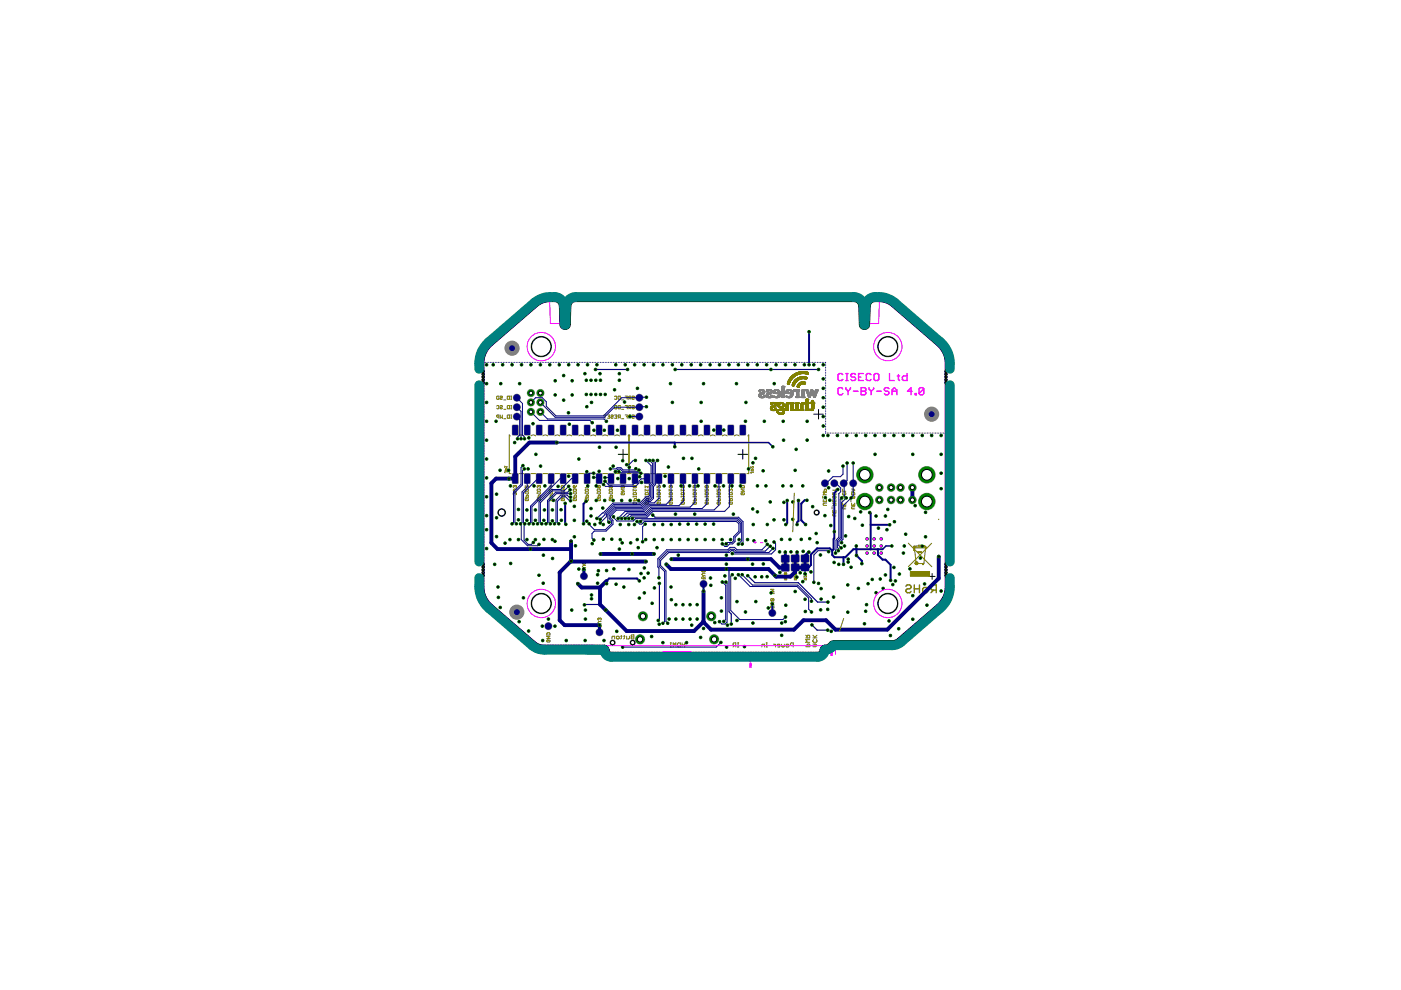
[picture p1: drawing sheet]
<svg xmlns="http://www.w3.org/2000/svg" width="297mm" height="210mm" viewBox="0 0 297 210" stroke-linecap="round" stroke-linejoin="round" font-family="sans-serif">
<g fill="none" stroke="#000" stroke-width=".21">
<path d="M108.3 73.8h.6M108.6 73.5v.6M109.2 88.3h.8M109.2 86.3h.8M109.2 84.3h.8M109.6 83.9v.8M109.6 85.9v.8M109.6 87.9v.8M131.1 96.3h2M132.1 95.3v2M135.2 88.3h.8M135.2 86.3h.8"/>
<path d="M135.2 84.3h.8M135.6 83.9v.8M135.6 85.9v.8M135.6 87.9v.8M156.5 96.3h2M157.5 95.3v2M172.5 87.8h2M173.5 86.8v2M197.2 87.8h.6M197.5 87.5v.6M165.9 119.4h1.2M166.5 118.8v1.2"/>
<path d="M168 119.4h1.2M168.6 118.8v1.2M170.1 119.4h1.2M170.7 118.8v1.2M174.5 102.5h.8M174.9 102.1v.8M176.5 102.5h.8M176.9 102.1v.8M178.5 102.5h.8M178.9 102.1v.8M180.5 102.5h.8M180.9 102.1v.8"/>
<path d="M109.3 129.8h.6M109.6 129.5v.6M115.9 132.8h.8M116.3 132.4v.8M123.4 122.2h.8M123.8 121.8v.8M126.7 134h.8M127.1 133.6v.9M148.8 123.8h.7M149.2 123.4v.8M163.3 130h.8M163.7 129.6v.7"/>
<path d="M197 122.2h1.2M197.6 121.6v1.2"/>
</g>
<g fill="none" stroke="#808000" stroke-width=".21">
<path d="M168.3 80h-.7M168.3 79.9h-.6M168.4 79.9h-.7M168.5 79.8h-.7M168.6 79.8h-.8M168.6 79.7h-.7M168.6 79.2h2.8M168.7 79.7h-.8M168.7 79.1h2.7M168.8 79.6h-.8M168.8 79.1h2.6M168.9 79.5l-.9 .1"/>
<path d="M169 79h2.4M169 79.5h-.9M169.1 79h2.3M169.1 79.4l-.9 .1M169.2 78.9h2.1M169.3 79.4h-1M169.4 78.9h1.8M169.4 79.3l-1 .1M169.6 79.9h1.3M169.7 79.3h-1.3M169.7 78.8h1.1M169.8 79.9h.9"/>
<path d="M170 79.2h-1.5M170 78.8h.5M170.6 79.2h.8M170.8 79.3h.6M171.1 79.3h.2M105.3 86.1l.1-.1 .4 .1-.2 .6-.3-.1M105.3 84.1l.5-.1v.7l-.5-.1zM105.8 88.4h-.4l-.1-.3 .5-.1v.7M106 84.1h.5l-.1 .2-.4 .2 .2 .2 .3-.1M106 86.1l.4-.1 .1 .2-.5 .4 .2 .1 .3-.1M106 88v.7l.3-.3 .2 .3v-.7M106.8 88.8h.5"/>
<path d="M106.8 86.8h.5M106.8 84.8h.5M107 99.7h.5v-.2l-.2-.1-.1 .3M107 98.8v.3M107 99h.5l-.1 .1M107.5 99.9v.2M107.5 88.1l.5-.1v.7l-.5-.1zM107.5 84.1l.5-.1v.7l-.5-.1zM107.7 86h.3v.7l-.5-.1zM108.2 92.4l-.2-.2v8.2h.4M108.3 88h.2M108.3 88.7h.2"/>
<path d="M108.3 86h.2M108.3 86.7h.2M108.3 84h.2M108.3 84.7h.2M108.4 84v.7M108.4 86v.7M108.4 88v.7M110 92.4l.4-.2 .6 .2M112.6 92.4l.3-.2 .7 .2M115.1 92.4l.4-.2 .6 .2M117.6 92.4l.4-.2 .6 .2M120.2 92.4l.4-.2 .6 .2"/>
<path d="M122.7 92.4l.4-.2 .6 .2M125.2 92.4l.4-.2 .7 .2M127.8 92.4l.4-.2 .6 .2M128.1 88h.4M128.3 88v.7M128.8 88h.5v.7h-.5M129 88.3h.3M129.5 88.1l.4-.1 .1 .2-.3 .1-.2 .3h.5M130.3 88h.4v.7h-.4M130.3 84.1h.4v.5h-.4M130.3 92.4l.4-.2 .6 .2M130.4 86h.3v.7l-.4-.1z"/>
<path d="M130.5 88.3h.2M131 86.1l.5-.1v.7l-.5-.1zM131 84.1l.5-.1v.7l-.5-.1zM131.3 88.4l-.3 .3M131.5 88.4h-.3l-.2-.3 .5-.1v.7M131.8 88.8h.4M131.8 86.8h.4M131.8 84.8h.4M132.5 88h.5v.7M132.5 84h.5v.7M132.5 86h.5v.7M132.8 88.3h.2"/>
<path d="M132.8 86.3h.2M132.8 84.3h.2M133.4 92.2v8.2M133.4 92.2l-.2 .2M133.4 92.2l.2 .2M133.5 88.4l-.2 .3M133.5 86.4l-.2 .3M133.5 84.5l-.2 .2M133.8 88.4h-.4l-.1-.3 .5-.1v.7M133.8 84.5h-.4l-.1-.4 .5-.1v.7M133.8 86.4h-.4l-.1-.3 .5-.1v.7M134 84.1h.5l-.1 .2-.4 .2 .2 .2 .3-.1"/>
<path d="M134 86.1l.2-.1 .3 .1-.1 .2-.4 .1 .2 .3 .3-.1M134 88.1h.5l-.1 .2-.4 .1 .2 .3 .3-.1M135.4 92.4l.4-.2 .6 .2M137.9 92.4l.4-.2 .6 .2M140.5 92.4l.4-.2 .6 .2M143 92.4l.4-.2 .6 .2M145.6 92.4l.4-.2 .6 .2M148.1 92.4l.4-.2 .6 .2M150.6 92.4l.4-.2 .6 .2M153.2 92.4l.4-.2 .6 .2M155.7 92.4l.4-.2 .6 .2M158.6 92.4l.1-.2v8.2h-.3"/>
<path d="M159.2 98.9v.4l.4-.4v.4M159.2 99.8h.5v-.3h-.3v.3M163.3 86.7h.4M163.4 86.7h.3M163.4 86.8h.3M163.4 86.8h.4M163.4 85.5h1.1M163.4 86.9h1.2M163.4 85.8h.2M163.4 85.4h1M163.5 85.4h.9M163.5 86.9h1.1"/>
<path d="M163.6 87h.9M163.6 85.7l-.2 .1M163.6 87h.8M163.6 85.3h.6M163.7 85.7h-.3M163.7 86.6h-.4M163.7 85.6l-.3 .1M163.8 86.5h-.5M163.8 85.6h-.4M163.9 86.4l-.6 .1M163.9 85.5l-.5 .1M164 86.4h-.6"/>
<path d="M164.1 86.3l-.7 .1M164.1 85.9h.5M164.1 85.5h.4M164.1 86.8h.5M164.2 85.8h.4M164.2 85.6h.3M164.2 86.3h-.8M164.2 85.6l.4 .1M164.3 86.8h.3M164.3 85.7h.3M164.3 86.7h.3M164.3 86.2l-.9 .1"/>
<path d="M164.4 86.6h.2M164.4 86.2h-.9M164.4 86.1h-.8M164.5 86.5h.1M164.5 86.1h-.8M164.5 86h-.7M164.5 86h-.6M164.7 85.4h1.3M164.7 85.4h1.2M164.7 87.3h.3M164.7 87.2h.3M164.7 87.3l.4 .1"/>
<path d="M164.7 87.1h.4M164.7 85.5h.7M164.7 85.3h1.1M164.8 87.4h.3M164.8 87.4l.3 .1M164.8 87.5h.4M164.8 87.5l.6 .1M164.8 85.6h.6M164.9 86h.4M164.9 86.9h1.3M164.9 85.9h.4M164.9 85.8h.4"/>
<path d="M164.9 87.6h1.4M164.9 86.1h.4M164.9 85.6h.5M165 87.7h1.2M165 86.2h.4M165 86.2l.4 .1M165 86.3h1.1M165.1 87.7h1.1M165.1 87.1h-.4M165.1 86.3h1M165.1 87.8h1M165.2 86.4h.9"/>
<path d="M165.2 86.8h1M165.3 86.4l.8 .1M165.3 85.7h-.4M165.4 87.8h.5M165.4 87l-.7 .1M165.5 86.5h.6M165.5 85.5h-.8M165.7 86.7h.5M165.7 85.5h.4M165.8 85.5l.3 .1M165.8 85.6h.4M165.8 86.7h.4"/>
<path d="M165.8 87l.4 .1M165.8 86.6h.4M165.9 86.6h.3M165.9 85.6l.3 .1M165.9 85.7h.3M165.9 86h.4M165.9 87.5h.4M165.9 85.9h.4M165.9 85.8h.4M165.9 87.1h.3M166 87.5h.3M166 87.1l.2 .1"/>
<path d="M166 87.4h.3M166 87.2h.3M166 87.3h.3M166.1 87h-1.3M166.2 86.9l-1.4 .1M166.2 86.2l-.4 .1M166.2 86.2h-.4M166.2 86.8h-1.2M166.2 86.1h-.4M166.2 86.1h-.3M166.3 86h-.4M166.3 87.6h-.5"/>
<path d="M166.4 87h.7M166.4 86.9h.7M166.5 86.9h.6M166.5 86.8h.6M166.6 87h.5M166.6 86.8h.5M166.6 86.7h.4M166.6 86.3h.4M166.6 86.4h.4M166.6 86.6h.4M166.6 86.5h.4M166.6 86.2h.4"/>
<path d="M166.6 86.1h.4M166.6 86h.4M166.7 86h.3M166.7 85.9h.3M166.7 85.7h.4M166.8 85.5h.9M166.8 85.4h.8M166.9 85.4h.6M166.9 81.4h.4M166.9 81.3h.5M167 81.2h.4M167 81.4h.3"/>
<path d="M167 81.1h.4M167 81.1h.5M167 85.3h.3M167 86.1h-.4M167 81.5h.3M167.1 85.8h-.4M167.1 85.7h-.4M167.2 85.6l-.5 .1M167.4 81.3h-.5M167.4 81.2l-.5 .1M167.5 81l-.5 .1M167.5 81h-.5"/>
<path d="M167.5 85.6h.7M167.5 80.9l-.5 .1M167.6 80.9h-.5M167.6 87h.8M167.6 85.7h.6M167.6 80.8l-.5 .1M167.6 87h.7M167.6 80.8h-.5M167.6 86.9h.7M167.7 86.8h.6M167.7 85.7h.4M167.7 80.7l-.5 .1"/>
<path d="M167.7 80.7h-.5M167.7 86.8h.5M167.7 87h.6M167.7 86.7h.5M167.7 85.9h.4M167.7 85.8h.4M167.7 86.7h.4M167.7 80.6h-.5M167.7 86h.4M167.7 86.3h.4M167.7 86.4h.4M167.7 86.6h.4"/>
<path d="M167.7 86.5h.4M167.7 86.2h.4M167.7 86.1h.4M167.8 85.5h.5M167.8 85.4h.5M167.8 80.5h-.5M167.9 80.4h-.6M167.9 80.3l-.5 .1M168 80.3h-.6M168 81.7h.4M168 81.6h.4M168 80.2l-.6 .1"/>
<path d="M168 81.8h.4M168 80.2h-.6M168.1 81.3h.5M168.1 80.1l-.6 .1M168.1 81.8h.2M168.1 81.2h.5M168.1 85.9h-.4M168.1 80.1h-.6M168.2 80l-.6 .1M168.3 85.6h-1.6M168.3 85.5l-1.6 .1M168.4 81.6h-.4"/>
<path d="M168.5 81.5h-.5M168.5 81.4l-.5 .1M168.5 81.4h-.5M168.6 87h.8M168.6 86.9h.8M168.6 81.3l-.6 .1M168.6 86.9h.7M168.6 81.3h-.5M168.7 86.8h.6M168.7 81.1l-.6 .1M168.7 81.1h-.5M168.7 86.8h.5"/>
<path d="M168.7 81l-.5 .1M168.8 86.7h.4M168.8 86h.4M168.8 86.3h.4M168.8 86.4h.4M168.8 86.6h.4M168.8 86.5h.4M168.8 86.2h.4M168.8 86.1h.4M168.8 85.9h.4M168.8 85.8h.4M168.8 85.7h.4"/>
<path d="M168.8 85.4h.6M168.8 81h-.6M168.8 80.9l-.5 .1M168.9 85.3h.2M168.9 80.9h-.6M169 80.8l-.7 .1M169 80.3h2.1M169 80.8h-.6M169 82h.4M169 81.9h.5M169.1 82.1h.3M169.1 81.7h.5"/>
<path d="M169.1 80.7l-.7 .1M169.1 80.7h-.6M169.1 80.2h2M169.2 82.1h.1M169.2 80.1h1.9M169.2 85.6l-.4 .1M169.2 80.6h-.7M169.3 80.6h-.7M169.3 85.6h-.5M169.3 80.1h1.8M169.4 81.3h1.4M169.4 85.5l-.6 .1"/>
<path d="M169.4 85.5h-.6M169.4 80.5h-.8M169.5 81.9l-.5 .1M169.5 80h1.5M169.5 81.9h-.5M169.5 81.2h1.3M169.5 80.5h-.8M169.5 81.8h-.4M169.6 87h.7M169.6 86.9h.7M169.6 81.7h-.5M169.7 81.1h1.1"/>
<path d="M169.7 86.8h.5M169.7 81.6h-.6M169.7 80.4h-1M169.8 81.6h-.7M169.8 86.7h.4M169.8 86h.4M169.8 86.3h.4M169.8 86.4h.4M169.8 86.6h.4M169.8 86.5h.4M169.8 86.2h.4M169.8 86.1h.4"/>
<path d="M169.8 85.9h.4M169.8 81.5h-.6M169.8 80.3l-1 .1M169.9 85.5h1.4M169.9 81h.7M169.9 81.4l-.7 .1M170 85.4h.7M170 85.4h.6M170.1 81.4h-.9M170.1 81h.4M170.2 85.8h-.4M170.2 85.7l-.4 .1"/>
<path d="M170.2 85.3h.2M170.3 85.7h-.5M170.3 85.6l-.4 .1M170.5 81.4h.2M170.7 85.6h.6M170.7 87h.7M170.7 86.9h.7M170.7 85.7h.6M170.7 80.3h.3M170.8 86.9h.6M170.8 81.3l-1.5 .1M170.8 86.8h.6"/>
<path d="M170.8 87h.5M170.8 85.7h.5M170.8 81.3h-1.4M170.8 86.8h.5M170.8 85.8h.5M170.8 86.7h.5M170.8 85.9h.5M170.9 86h.4M170.9 86.7h.4M170.9 86.6h.4M170.9 85.9h.4M170.9 85.4h.4"/>
<path d="M170.9 86.3h.4M170.9 86.4h.4M170.9 86.5h.4M170.9 86.2h.4M170.9 86.1h.4M170.9 85.3h.4M170.9 85.2h.4M170.9 85.1h.4M170.9 85h.4M170.9 84.9h.4M170.9 84.7h.5M171.1 80.3h-2.3"/>
<path d="M171.1 80.2h-2.1M171.3 85.6h-1.4M171.3 85l-.4 .1M171.4 84.8l-.5 .1M171.4 84.8h-.5M171.4 84.7l-.5 .1M171.7 86.8h.2M171.7 86.9h.8M171.7 86.9h.7M171.7 85.5h1M171.7 85.4h1M171.8 87h.6"/>
<path d="M171.8 85.5h.9M171.9 87h.4M171.9 85.3h.7M172 85.6h.7M172 86.8h.5M172 85.2h.5M172.1 85.2h.4M172.1 85.6h.5M172.1 86.7h.4M172.1 85.7h.5M172.1 85.1h.4M172.1 86.6h.4"/>
<path d="M172.1 86h.5M172.1 86.4h.4M172.1 86.5h.4M172.1 85.9h.5M172.1 85.8h.5M172.1 85h.3M172.2 86.3h.3M172.2 86.2h.3M172.2 86.1h.3M172.2 86h.4M172.2 84.9l.2 .1M172.2 84.9h.2"/>
<path d="M172.5 86.8h-.8M172.5 86.7h-.4M172.6 86.1h-.4M107.5 100h-.4v.3M109.2 104.6h-.4l.1 .3M109.2 104.6h.3l-.1 .3M109.2 103.1l-.1-.1-.3 .1 .1 .3M109.2 103.1l.1-.1 .2 .1-.1 .3M109.2 103.1v.1M109.2 104.6v.1M109.5 103.7h-.4l-.3 .2 .3 .3h.4M110 100.4h1"/>
<path d="M111.4 103v.4l.5-.4v.4M111.4 105.4h.6l-.1-.5-.3 .2v.3M111.4 104.5h.6M111.4 104.4v.3M111.5 103.7h.4l.1 .4-.5 .1zM111.9 105.7v.5l-.5-.2 .1-.3h.2v.2M112 104.4v.3M112.6 100.4h1M113.9 105.4h.7l-.1-.5-.4 .2v.3M113.9 104.5h.7M113.9 104.4v.3M114 103.7h.5l.1 .4-.6 .1-.1-.1z"/>
<path d="M114.2 103.1l-.1-.1-.2 .1 .1 .3M114.2 103.1l.2-.1 .2 .1-.1 .3M114.2 103.1v.1M114.5 105.7l.1 .1-.1 .4-.6-.2 .1-.3h.2v.2M114.6 104.4v.3M115.1 100.4h1M116.4 105.4h.7l-.1-.5-.3 .2v.3M116.4 104.5h.7M116.4 104.4v.3M116.6 103.7h.4l.1 .4-.5 .1-.2-.1zM116.8 103v.4l.3-.3h-.7M117 105.7l.1 .1-.1 .4-.6-.2 .2-.3h.2v.2"/>
<path d="M117.1 104.4v.3M117.6 100.4h1M119 105.4h.7l-.2-.5-.3 .2v.3M119 104.5h.7M119 104.4v.3M119.1 103.7h.4l.2 .4-.6 .1-.1-.1zM119.5 105.7l.2 .1-.2 .4-.5-.2 .1-.3h.2v.2M119.7 103v.4h-.4l.1-.3-.3-.1-.1 .1 .1 .3M119.7 104.4v.3M120.2 100.4h1M121.5 105.4h.7l-.1-.5-.3 .2v.3M121.5 104.5h.7"/>
<path d="M121.5 104.4v.3M121.6 103.7h.5l.1 .4-.6 .1zM121.6 103l.3 .1v.3l-.4-.1zM122.1 105.7v.5l-.6-.2 .1-.3h.3v.2M122.2 104.4v.3M122.2 103l-.3 .4M122.7 100.4h1M123.8 119.3h-.3l.1 .3 .2-.1M123.8 119.3h.4l-.2 .3-.2-.1M123.8 119.3v.2M124.1 103.4l.6-.4 .1 .4M124.1 105.4h.7l-.1-.5-.4 .2v.3"/>
<path d="M124.1 104.5h.7M124.1 104.4v.3M124.2 119.9h-.5l-.2 .2 .2 .3h.5M124.2 103.7h.5l.1 .4-.6 .1zM124.7 105.7v.5l-.6-.2 .1-.3h.2v.2M124.8 104.4v.3M125.2 100.4h1.1M126.6 105.4h.7l-.1-.5-.3 .2v.3M126.6 104.5h.7M126.6 104.4v.3M126.7 103.7h.5l.1 .4-.6 .1zM127 103.1l-.1-.1-.3 .1 .1 .3 .3-.1"/>
<path d="M127 103.1l.1-.1 .2 .1-.1 .3-.2-.1M127 103.1v.2M127.2 105.7v.5l-.6-.2 .1-.3h.3v.2M127.3 104.4v.3M127.8 100.4h1M129.2 105.4h.6l-.1-.5-.3 .2v.3M129.2 104.4v.3M129.2 104.5h.6M129.3 103.7h.4l.1 .4-.5 .1zM129.5 103l.1 .4 .2-.1-.1-.3h-.4v.4M129.7 105.7v.5l-.5-.2 .1-.3h.2v.2M129.8 104.4v.3"/>
<path d="M130.3 100.4h1M131.8 103h.5l.1 .4h-.7zM132.3 104.5v.4h-.5l-.1-.3 .3-.1v.2M132.4 103.7h-.7l.7 .5h-.7M133 100.4h.8M134.2 104.6l.6-.1 .1 .3-.5 .1zM134.2 103.9h.7l-.2 .3M134.2 106.2h.7v-.4l-.3-.1-.1 .5M134.2 105.3h.7M134.2 103.7v.5M134.2 105.2v.2M134.8 103l.1 .3-.5 .1"/>
<path d="M134.8 103l-.6 .1 .2 .3M134.8 106.4l.1 .2-.1 .3h-.4l-.2-.3 .4-.2v.3M134.8 103l-.4 .4M134.9 105.2v.2M135.4 100.4h1M136.8 104.6l.6-.1 .1 .3-.6 .1zM136.8 103.9h.7l-.3 .3M136.8 106.2h.7v-.4l-.4-.1-.1 .5M136.8 105.3h.7M136.8 103.2h.7l-.3 .2M136.8 103v.4M136.8 103.7v.5"/>
<path d="M136.8 105.2v.2M137.4 106.4l.1 .2-.1 .3h-.5l-.1-.3 .3-.2v.3M137.5 105.2v.2M137.9 100.4h1M139.3 104.6l.6-.1 .1 .3-.6 .1zM139.3 103.9h.7l-.2 .3M139.3 103v.4l.5-.4 .2 .1-.1 .3M139.3 106.2h.7v-.4l-.3-.1-.1 .5M139.3 105.3h.7M139.3 103.7v.5M139.3 105.2v.2M139.9 106.4l.1 .2-.1 .3h-.5l-.1-.3 .4-.2v.3"/>
<path d="M140 105.2v.2M140.5 100.4h1M141.9 104.6l.6-.1 .1 .3-.6 .1zM141.9 103.9h.7l-.3 .3M141.9 106.2h.7v-.4l-.4-.1-.1 .5M141.9 105.3h.7M141.9 103.7v.5M141.9 105.2v.2M142.2 103.1v.1M142.2 103.1l-.1-.1-.2 .1 .1 .3M142.2 103.1l.1-.1 .3 .1-.1 .3M142.5 106.4v.5h-.5l-.1-.3 .3-.2v.3"/>
<path d="M142.6 105.2v.2M143 100.4h1M144.4 104.6l.6-.1 .1 .3-.6 .1zM144.4 103.9h.7l-.2 .3M144.4 106.2h.7v-.4l-.3-.1-.1 .5M144.4 105.3h.7M144.4 103.7v.5M144.4 105.2v.2M144.8 103.1l-.1-.1-.3 .1 .1 .3 .3-.1M144.8 103.1l.1-.1 .2 .1-.1 .3-.2-.1M144.8 103.1v.2M145 106.4v.5h-.5l-.1-.3 .4-.2v.3"/>
<path d="M145.1 105.2v.2M145.6 100.4h1M147 104.6l.5-.1 .1 .3-.5 .1zM147 103.9h.6l-.2 .3M147 106.2h.6v-.4l-.3-.1-.1 .5M147 105.3h.6M147 103.7v.5M147 105.2v.2M147.3 103l.1 .4 .2-.1-.1-.3h-.4v.4M147.5 106.4v.5h-.4l-.1-.3 .3-.2v.3M147.6 105.2v.2M148.1 100.4h1"/>
<path d="M149.5 104.6l.6-.1 .1 .3-.6 .1zM149.5 103.7v.5l.6-.5v.5M149.5 105.2v.2M149.5 106.2h.7v-.4l-.4-.1-.1 .5M149.5 105.3h.7M150.1 103h-.5v.4M150.1 106.4v.5h-.5l-.1-.3 .3-.2v.3M150.1 103v.4h-.5M150.1 103l-.5 .4M150.2 105.2v.2M150.6 100.4h1M152 104.6l.6-.1 .1 .3-.5 .1z"/>
<path d="M152 103.7v.5l.5-.5 .2 .1-.1 .4M152 106.2h.7v-.4l-.3-.1-.1 .5M152 105.3h.7M152 103v.4M152 105.2v.2M152 103.2h.7l-.2 .2M152.6 106.4l.1 .2-.1 .3h-.4l-.2-.3 .4-.2v.3M152.7 105.2v.2M153.2 100.4h1M154.6 104.6l.6-.1 .1 .3-.6 .1zM154.6 103.7v.5l.4-.5 .3 .1-.1 .4M154.6 103v.4l.4-.4 .3 .1-.1 .3"/>
<path d="M154.6 106.2h.7v-.4l-.4-.1-.1 .5M154.6 105.2v.2M154.6 105.3h.7M155.2 106.4l.1 .2-.1 .3h-.5l-.1-.3 .3-.2v.3M155.3 105.2v.2M155.7 100.4h1M157.1 103.1l.6-.1 .1 .4h-.7zM157.7 104.5l.1 .1-.1 .3h-.5l-.1-.3 .4-.1v.2M157.8 103.7h-.7l.7 .5h-.7M159.7 100.1h-.4v.3M159.7 100v.2M174.4 105.2v.4"/>
<path d="M174.5 104.2h.7v-.4l-.3-.1-.1 .5M174.5 105.9v.5h.7v-.5M174.9 106.2v.2M175.2 106.7l-.7 .1 .2 .3h.5M175.2 104.4h-.7l.3 .3-.3 .2h.7M176.4 107.4v.5M176.6 107.1h.6l-.1-.4-.3 .1v.3M176.6 104.4v.5h.6v-.5M176.6 105.9v.5h.6v-.5M176.6 108.2v.4h.6v-.4M176.6 106.7l.2 .2M176.6 103.9h.6"/>
<path d="M176.9 104.7v.2M176.9 106.2v.2M176.9 108.4v.2M177.1 105.2v.4l-.4-.4v.4M177.2 108.9l-.6 .2 .1 .3h.5M177.2 103.7v.5M178.5 105.9v.5M178.6 106.7v.4h.7v-.4M178.6 103.7v.5h.7M178.8 104.4v.5h.4v-.5M179 106.9v.2M179.2 105.2v.4l-.2-.1-.1-.3-.3 .1 .2 .3"/>
<path d="M179.3 107.4l-.7 .1 .2 .4h.5M180.4 105.9v.5M180.6 106.7v.4h.6v-.4M180.6 103.7h.4l.2 .2-.2 .3h-.4M180.7 104.4h.4l.1 .5h-.6zM180.9 103.7v.5M180.9 106.9v.2M181.1 105.2v.4l-.2-.1-.1-.3-.2 .1 .1 .3M181.2 107.4l-.6 .1 .1 .4h.5M192.6 115.2l5 5M193.7 116.4v.3h.3M193.8 116h2.6v.2h-2.5"/>
<path d="M193.9 116v.2M193.9 116.2l.3 3M194.8 115.7l-.9 .2M194.8 115.6h.5v.2h-.5zM195.3 115.7h.7l.2 .3M196 115.7v.3M196.2 116.2l-.3 3.2-1.4 .1M197.5 115.2l-4.9 4.9M116 134.2h.5l.1 .4h-.7zM116.5 135.7v.4h-.5l-.1-.3 .4-.1v.2M116.6 134.9h-.7l.7 .5h-.7M123.5 120.9h.7l-.3 .2"/>
<path d="M123.5 120.6v.5M127.1 132.7l.1-.2 .3 .2-.2 .3M127.1 131.1h.4l-.2 .4M127.1 132.7l-.1-.2-.2 .2 .1 .3M127.1 131.1v.2M127.1 132.7v.1M127.1 131.1h-.3l.1 .4M127.5 131.8h-.5l-.2 .2 .2 .2h.5M129.8 135.5v-.5l.1-.1h.4v.6M130.7 135l.4-.1 .2 .4-.5 .2zM131.6 134.9h.3M131.7 134.7v.6l-.1 .2"/>
<path d="M132.2 134.9h.3M132.4 134.7v.6l-.2 .2M132.9 134.9v.6l.6-.2v-.4M133.8 134.7l.6-.1v.9l-.6-.2 .1-.3zM133.9 135h.5M142.1 136.3h.3M142.1 137.2h.3M142.2 136.3v.9M142.7 137.2v-.9l.3 .3 .3-.3v.9M143.8 136.3h.5v.9h-.5l-.1-.2v-.5zM144.6 136.7h.6M144.6 136.3v.9"/>
<path d="M145.2 136.3v.9M149.4 120.8l.1 .3-.6 .1M149.4 120.8l-.6 .1 .1 .3M149.4 120.8l-.5 .4M149.5 122.3v.4h-.3v-.4l-.4 .1 .1 .3M149.5 121.5h-.5l-.2 .3 .2 .2h.5M155.7 136.9l-.3 .3M156 136.9h-.4l-.2-.2 .2-.4h.4v.9M156.3 136.3h.3M156.3 137.2h.3M156.5 136.3v.9M161.5 137.2l.1-.6h.5v.6"/>
<path d="M162.4 136.3h.3M162.4 137.2h.3M162.6 136.3v.9M163.4 125.7v.2M163.4 125.8h.7M164 126.9v.5h-.5M164 126.9l-.6 .1 .1 .4M164 126.9l-.5 .5M164 136.6l.4 .3M164.1 125.7v.2M164.1 128.4v.5h-.4v-.5l-.3 .1 .1 .4M164.1 127.7h-.5l-.2 .2 .2 .2h.5"/>
<path d="M164.1 124.9h-.7l.7 .5h-.7M164.4 136.6v.6M165.4 136.9h-.6l.1-.3 .5 .1-.2 .5h-.3M165.7 136.6v.4l.2 .2 .4-.2v-.4M166.3 122.6l.2 .2M166.3 122.9h.5l-.1-.3-.2 .1v.2M166.3 122.2h.5l-.2 .2M166.3 122v.4M166.5 121.6h.3l-.1 .2-.2-.1M166.5 121.6h-.2l.1 .2 .1-.1M166.5 121.6v.1M166.8 136.6l.4 .1-.1 .5-.4-.2z"/>
<path d="M168.2 136.9h-.5l-.1-.4 .1-.2h.5v.9M168.4 122v.4l.3-.4 .2 .1-.1 .3M168.4 122.9h.5v-.2l-.3-.1v.3M168.4 122.6l.2 .2M168.8 121.5l-.4 .1 .1 .2M168.8 121.5l.1 .2-.4 .1M168.8 121.5l-.3 .3M170.5 122.6l.1 .2M170.5 122.9h.5v-.2l-.3-.1-.1 .3M170.5 122v.4l.4-.4v.4M170.5 121.5v.3M170.5 121.6h.5l-.2 .2"/>
<path d="M170.8 137.1h.9l-.1-.6-.5 .2v.4M170.8 135.3h.9l-.1-.6-.5 .1v.5M170.8 134.7l.3 .3M171.7 135.6h-.9l.3 .3-.3 .3h.9M172.4 136.5h.5l.3 .3-.3 .3h-.5M172.4 135.3h.8M172.4 134.7l.4 .4M172.5 135.6l-.1 .2 .1 .4h.6l.1-.2-.1-.4M172.8 136.5v.6M173.2 134.7l-.6 .6"/>
</g>
<path d="M192.1 124.3l.2-.3h.6l.3 .3v.3l-.3 .2h-.6l-.2 .3v.3l.2 .3h.6l.3-.3M193.8 124.8h1.1M193.8 124v1.7M194.9 124v1.7M195.6 124.8l.3-.2h.5l.3 .2v.6l-.3 .3h-.5l-.3-.3zM198 125.1l-.6 .6M198.5 125.1h-.8l-.3-.3v-.5l.3-.3h.8v1.7" fill="none" stroke="#808000" stroke-width=".3"/>
<g fill="#808000" stroke="#808000" stroke-width=".21">
<path d="M193 121.2h4.1v1h-4.1z"/>
<path d="M194.6 117h.7v.1h-.7z"/>
<path d="M195.6 119.5h.2v.2h-.2z"/>
</g>
<g fill="#808000" stroke="#808000" stroke-width=".21">
<path d="M194 119.3a.33 .33 0 0 1 .6-.1 .33 .33 0 0 1-.2 .5 .33 .33 0 0 1-.4-.3l.3-.2 .2 .2-.3 .2-.2-.2z" fill-rule="evenodd"/>
<circle cx="194.3" cy="119.4" r=".15"/>
<circle cx="193.9" cy="116" r=".19"/>
</g>
<g fill="#808080" stroke="#808080" stroke-width=".21">
<path d="M165.7 119.7h1.6v1.4h-1.6z" fill-rule="evenodd"/>
<path d="M165.7 117.8h1.6v1.4h-1.6z" fill-rule="evenodd"/>
<path d="M167.8 119.6h1.6v1.4h-1.6z" fill-rule="evenodd"/>
<path d="M167.8 117.7h1.6v1.4h-1.6z" fill-rule="evenodd"/>
<path d="M169.9 119.6h1.6v1.4h-1.6z" fill-rule="evenodd"/>
<path d="M169.9 117.7h1.6v1.4h-1.6z" fill-rule="evenodd"/>
<path d="M131.5 100.5h1.2v2h-1.2z" fill-rule="evenodd"/>
<path d="M129 100.5h1.1v2h-1.1z" fill-rule="evenodd"/>
<path d="M126.5 100.5h1.1v2h-1.1z" fill-rule="evenodd"/>
<path d="M123.9 100.5h1.2v2h-1.2z" fill-rule="evenodd"/>
<path d="M121.4 100.5h1.1v2h-1.1z" fill-rule="evenodd"/>
<path d="M118.8 100.5h1.2v2h-1.2z" fill-rule="evenodd"/>
<path d="M116.3 100.5h1.1v2h-1.1z" fill-rule="evenodd"/>
<path d="M113.8 100.5h1.1v2h-1.1z" fill-rule="evenodd"/>
<path d="M111.2 100.5h1.2v2h-1.2z" fill-rule="evenodd"/>
<path d="M108.7 100.5h1.1v2h-1.1z" fill-rule="evenodd"/>
<path d="M131.5 90.2h1.2v2h-1.2z" fill-rule="evenodd"/>
<path d="M129 90.2h1.1v2h-1.1z" fill-rule="evenodd"/>
<path d="M126.5 90.2h1.1v2h-1.1z" fill-rule="evenodd"/>
<path d="M123.9 90.2h1.2v2h-1.2z" fill-rule="evenodd"/>
<path d="M121.4 90.2h1.1v2h-1.1z" fill-rule="evenodd"/>
<path d="M118.8 90.2h1.2v2h-1.2z" fill-rule="evenodd"/>
<path d="M116.3 90.2h1.1v2h-1.1z" fill-rule="evenodd"/>
<path d="M113.8 90.2h1.1v2h-1.1z" fill-rule="evenodd"/>
<path d="M111.2 90.2h1.2v2h-1.2z" fill-rule="evenodd"/>
<path d="M108.7 90.2h1.1v2h-1.1z" fill-rule="evenodd"/>
<path d="M156.9 100.5h1.1v2h-1.1z" fill-rule="evenodd"/>
<path d="M154.4 100.5h1.1v2h-1.1z" fill-rule="evenodd"/>
<path d="M151.9 100.5h1.1v2h-1.1z" fill-rule="evenodd"/>
<path d="M149.3 100.5h1.2v2h-1.2z" fill-rule="evenodd"/>
<path d="M146.8 100.5h1.1v2h-1.1z" fill-rule="evenodd"/>
<path d="M144.2 100.5h1.2v2h-1.2z" fill-rule="evenodd"/>
<path d="M141.7 100.5h1.1v2h-1.1z" fill-rule="evenodd"/>
<path d="M139.2 100.5h1.1v2h-1.1z" fill-rule="evenodd"/>
<path d="M136.6 100.5h1.2v2h-1.2z" fill-rule="evenodd"/>
<path d="M134.1 100.5h1.1v2h-1.1z" fill-rule="evenodd"/>
<path d="M156.9 90.2h1.1v2h-1.1z" fill-rule="evenodd"/>
<path d="M154.4 90.2h1.1v2h-1.1z" fill-rule="evenodd"/>
<path d="M151.9 90.2h1.1v2h-1.1z" fill-rule="evenodd"/>
<path d="M149.3 90.2h1.2v2h-1.2z" fill-rule="evenodd"/>
<path d="M146.8 90.2h1.1v2h-1.1z" fill-rule="evenodd"/>
<path d="M144.2 90.2h1.2v2h-1.2z" fill-rule="evenodd"/>
<path d="M141.7 90.2h1.1v2h-1.1z" fill-rule="evenodd"/>
<path d="M139.2 90.2h1.1v2h-1.1z" fill-rule="evenodd"/>
<path d="M136.6 90.2h1.2v2h-1.2z" fill-rule="evenodd"/>
<path d="M134.1 90.2h1.1v2h-1.1z" fill-rule="evenodd"/>
<circle cx="106.4" cy="108.7" r=".83"/>
<circle cx="173.1" cy="108.7" r=".57"/>
<circle cx="150.8" cy="130.7" r=".97"/>
<circle cx="136.3" cy="130.7" r=".97"/>
<circle cx="135.7" cy="135.6" r=".97"/>
<circle cx="151.4" cy="135.6" r=".97"/>
<circle cx="127.1" cy="134" r=".74"/>
<circle cx="123.8" cy="122.2" r=".74"/>
<circle cx="149.2" cy="123.8" r=".74"/>
<circle cx="163.7" cy="130" r=".74"/>
<circle cx="108.6" cy="73.8" r="1.5"/>
<circle cx="109.6" cy="129.8" r="1.5"/>
<circle cx="197.5" cy="87.8" r="1.5"/>
<circle cx="183.4" cy="100.7" r="1.76"/>
<circle cx="196.5" cy="100.7" r="1.76"/>
<circle cx="183.4" cy="106.3" r="1.76"/>
<circle cx="196.5" cy="106.3" r="1.76"/>
<circle cx="188.9" cy="106" r=".8"/>
<circle cx="190.9" cy="106" r=".8"/>
<circle cx="186.4" cy="106" r=".8"/>
<circle cx="193.4" cy="106" r=".8"/>
<circle cx="186.4" cy="103.4" r=".8"/>
<circle cx="193.4" cy="103.4" r=".8"/>
<circle cx="188.9" cy="103.4" r=".8"/>
<circle cx="190.9" cy="103.4" r=".8"/>
<circle cx="180.9" cy="102.5" r=".74"/>
<circle cx="178.9" cy="102.5" r=".74"/>
<circle cx="176.9" cy="102.5" r=".74"/>
<circle cx="116.3" cy="132.8" r=".74"/>
<circle cx="188.2" cy="128" r="2.16"/>
<circle cx="188.2" cy="73.5" r="2.16"/>
<circle cx="114.8" cy="73.5" r="2.16"/>
<circle cx="114.8" cy="128" r="2.16"/>
<circle cx="102.4" cy="122" r=".3"/>
<circle cx="102.4" cy="121.4" r=".3"/>
<circle cx="102.4" cy="120.8" r=".3"/>
<circle cx="102.4" cy="120.2" r=".3"/>
<circle cx="102.4" cy="119.6" r=".3"/>
<circle cx="200.6" cy="119.6" r=".3"/>
<circle cx="200.6" cy="120.2" r=".3"/>
<circle cx="200.6" cy="120.8" r=".3"/>
<circle cx="200.6" cy="121.4" r=".3"/>
<circle cx="200.6" cy="122" r=".3"/>
<circle cx="102.4" cy="81.1" r=".3"/>
<circle cx="102.4" cy="80.5" r=".3"/>
<circle cx="102.4" cy="79.9" r=".3"/>
<circle cx="102.4" cy="79.3" r=".3"/>
<circle cx="102.4" cy="78.7" r=".3"/>
<circle cx="200.6" cy="78.7" r=".3"/>
<circle cx="200.6" cy="79.3" r=".3"/>
<circle cx="200.6" cy="79.9" r=".3"/>
<circle cx="200.6" cy="80.5" r=".3"/>
<circle cx="200.6" cy="81.1" r=".3"/>
<circle cx="109.6" cy="88.3" r=".74"/>
<circle cx="109.6" cy="86.3" r=".74"/>
<circle cx="109.6" cy="84.3" r=".74"/>
<circle cx="112.6" cy="83.3" r=".76"/>
<circle cx="114.6" cy="83.3" r=".76"/>
<circle cx="112.6" cy="85.3" r=".76"/>
<circle cx="114.6" cy="85.3" r=".76"/>
<circle cx="112.6" cy="87.3" r=".76"/>
<circle cx="114.6" cy="87.3" r=".76"/>
<circle cx="135.6" cy="84.3" r=".74"/>
<circle cx="135.6" cy="86.3" r=".74"/>
<circle cx="174.9" cy="102.5" r=".74"/>
<circle cx="135.6" cy="88.3" r=".74"/>
<circle cx="129.9" cy="136.2" r=".55"/>
<circle cx="134.1" cy="136.2" r=".55"/>
</g>
<g fill="none" stroke="#808080" stroke-width=".21">
<path d="M160.9 83.9h.3M160.9 84h.4M160.9 84.1h.4M161 84.1h.4M161 83h.2M161 82.8h1.1M161 82.7l1 .1M161 84.2h1.2M161 82.7h.9M161 83.1h.1M161.1 84.2h1M161.1 82.7h.8"/>
<path d="M161.1 84.3h1M161.2 83l-.2 .1M161.2 82.9l-.2 .1M161.3 84.3h.6M161.3 83.8l-.4 .1M161.3 82.9h-.3M161.3 83.8h-.4M161.4 83.7l-.5 .1M161.4 82.8l-.4 .1M161.5 83.7h-.6M161.6 83.2h.5M161.6 83.6l-.7 .1"/>
<path d="M161.6 84.1h.6M161.7 82.8h.4M161.7 83.6h-.7M161.7 83.1h.4M161.8 83.1h.3M161.8 82.9h.3M161.8 84.1h.4M161.8 83h.3M161.8 83.5h-.8M161.8 84h.4M161.9 84h.3M161.9 83.9h.3"/>
<path d="M161.9 83.5h-.9M162 83.8h.2M162 83.4h-.9M162 83.8h.1M162.1 83.4h-.9M162.1 83.8h.1M162.1 83.3h-.8M162.1 83.2l-.7 .1M162.1 83.1l-.5 .1M162.5 83.9h.3M162.5 83.8h.3M162.5 84h.3"/>
<path d="M162.5 84.1h.4M162.5 84.1h.5M162.5 83h.2M162.5 82.8h1.1M162.6 84.2h1.1M162.6 82.7h.9M162.6 83.1h.1M162.6 82.7h.8M162.7 84.3h.9M162.8 83h-.3M162.8 84.3h.7M162.8 82.9l-.3 .1"/>
<path d="M162.9 82.9h-.4M162.9 83.8h-.4M162.9 83.7l-.4 .1M162.9 82.8l-.4 .1M163 83.7h-.5M163.1 83.2h.6M163.2 83.6l-.7 .1M163.2 84.1h.5M163.3 82.8l.4 .1M163.3 83.6h-.8M163.3 83.1h.4M163.3 82.9h.4"/>
<path d="M163.4 84.1h.3M163.4 83.5h-.8M163.4 83h.3M163.4 82.9h.3M163.4 84h.3M163.5 83.9h.2M163.5 83.5h-.9M163.5 83.4h-.8M163.6 83.8h.1M163.6 83.4h-.8M163.6 83.3h-.7M163.7 83.2l-.7 .1"/>
<path d="M163.7 83.1l-.5 .1M164 83.3h1.5M164 83.2l1.5 .1M164 83.2h.4M164 83.1h.3M164 83h.4M164 84.1h1.3M164 84.1h.4M164 84h.3M164 83.4h1.5M164 84h.1M164.1 84.2h1.1"/>
<path d="M164.1 82.8h1.1M164.1 82.8h1M164.2 83.4h1.3M164.2 82.7h.9M164.3 84.3h.8M164.3 82.7h.7M164.4 83l-.4 .1M164.4 84.3h.5M164.4 82.9l-.4 .1M164.4 82.9h-.4M164.5 82.8l-.4 .1M164.6 83.5h.9"/>
<path d="M164.6 82.6h.1M164.7 84.1h.6M164.8 82.8l.4 .1M164.9 84h.5M164.9 82.9h.4M165 82.9l.3 .1M165 83.8h.4M165 83h.4M165 83.5h.5M165 83l.4 .1M165 83.7h.4M165 83.6h.5"/>
<path d="M165 83.1h.4M165.1 83.6h.4M165.1 83.2h.3M165.1 83.1l.3 .1M165.4 84h-.6M165.4 83.9h-.5M165.4 83.8h-.4M165.5 83.7h-.4M165.7 84.2h.7M165.7 84.3h.6M165.7 84.1h.6M165.8 84h.5"/>
<path d="M165.8 83.9h.4M165.8 83.8h.4M165.8 83.7h.4M165.8 83.6h.4M165.8 83.5h.4M165.8 83.4h.4M165.8 83.3h.4M165.8 83.2h.4M165.8 83.1h.4M165.8 83h.4M165.8 82.9h.4M165.8 82.8h.4"/>
<path d="M165.8 82.7h.4M165.8 82.6h.4M165.8 82.5h.4M165.8 82.4h.4M165.8 82.3h.4M165.8 82.2h.4M165.8 82h.6M165.8 81.9l.6 .1M165.9 81.9h.4M166.2 82.5h-.4M166.3 82.1l-.5 .1M166.3 82.1h-.5"/>
<path d="M166.4 82l-.6 .1M166.6 83.2l1.5 .1M166.6 83.2h.4M166.6 83.1h.4M166.6 83.3h1.5M166.6 83h.4M166.7 84.1h1.2M166.7 84.1h.3M166.7 84h.2M166.7 83.4h1.4M166.7 84h.1M166.7 84.2h1.2"/>
<path d="M166.8 82.8h1M166.8 84.2h1M166.8 83.4h1.3M166.9 82.7h.8M166.9 84.3h.8M166.9 82.7h.7M167 83l-.4 .1M167 84.3h.6M167 82.9l-.3 .1M167.1 82.9h-.4M167.2 82.8l-.5 .1M167.2 83.5h.9"/>
<path d="M167.2 82.6h.1M167.3 84.1h.6M167.5 82.8l.4 .1M167.6 82.9h.3M167.6 82.9l.4 .1M167.6 83.8h.5M167.6 83h.4M167.7 83.5h.4M167.7 83l.3 .1M167.7 83.7h.4M167.7 83.6h.4M167.7 83.1h.3"/>
<path d="M167.7 83.2h.4M167.7 83.1l.4 .1M168 84h-.6M168 83.9l-.5 .1M168 83.9h-.4M168.1 83.8h-.4M168.1 83.7h-.4M168.2 82.8h1.3M168.2 82.8h.6M168.3 83h.2M168.3 82.7h.4M168.3 82.7h.3"/>
<path d="M168.7 84.3h.8M168.7 84.2h.8M168.7 84.1h.8M168.8 83h.6M168.8 84.1h.6M168.8 83h.5M168.8 84h.6M168.8 83.1h.5M168.9 84.3h.3M168.9 84h.5M168.9 83.1h.4M168.9 83.9h.4"/>
<path d="M168.9 83.2h.4M168.9 83.8h.4M168.9 83.4h.4M168.9 83.3h.4M168.9 82.8h.6M168.9 83.7h.4M168.9 83.6h.4M168.9 83.5h.4M169 82.7h.5M169 82.7h.4M169.4 82.9l-1.2 .1M169.4 82.9h-1.2"/>
<path d="M169.8 84.3h.9M169.8 84.2h.9M169.9 84.2h.7M169.9 84.1h.7M170 84.3h.6M170 84.1h.5M170 84h.5M170.1 83.9h.4M170.1 83.8l.4 .1M170.1 83.8h.3M170.1 83.7h.3M170.1 83.6h.3"/>
<path d="M170.1 83.5h.3M170.1 83.4h.3M170.1 83.3h.3M170.1 83.2h.3M170.1 83.1h.3M170.1 83h.4M170.1 82.8h.6M170.1 82.7h.5M170.5 82.9l-.4 .1M170.5 82.9h-.4M170.6 82.8l-.5 .1M170.7 82.8h-.6"/>
<path d="M170.9 82.8h.4M170.9 82.7h.4M170.9 82.7h.3M170.9 82.9h.4M171 82.9h.3M171 83l.3 .1M171 83h.3M171 83.1h.3M171.1 83.1h.2M171.1 83.2h.2M171.1 83.2l.3 .1M171.1 83.3h.3"/>
<path d="M171.2 83.4h.2M171.2 83.5h.2M171.2 83.6h.3M171.3 83.7h.7M171.3 83.8h.6M171.3 83.9h.6M171.4 84h.5M171.4 84.1h.4M171.4 84.2h.4M171.5 84.3h.2M171.6 83.6h.4M171.7 83.6h.3"/>
<path d="M171.7 83.5h.3M171.7 83.3h.7M171.8 83.2h.6M171.8 83.1h.6M171.8 82.9h.6M171.8 82.8h.6M171.9 82.7h.5M171.9 82.7h.4M172.1 83.5h-.4M172.1 83.4h-.4M172.2 83.4h.2M172.2 83.5h.2"/>
<path d="M172.3 83.5h.2M172.3 83.6h.2M172.3 83.6l.2 .1M172.3 83.7h.7M172.4 83.8h.6M172.4 83.3h-.7M172.4 83h-.6M172.4 83.9h.6M172.4 82.9h-.6M172.4 84h.5M172.5 84.1h.4M172.5 84.2h.4"/>
<path d="M172.6 84.2h.2M172.6 84.3h.2M172.7 83.5h.4M172.7 83.4h.4M172.8 83.3h.4M172.8 83.2h.4M172.8 83.1h.5M172.9 82.8h.6M172.9 82.7h.6M173 82.7h.4M173 83.8h-.6M173.1 83.6l-.4 .1"/>
<path d="M173.1 83.6h-.4M173.1 83.5h-.4M173.1 83.4h-.4M173.2 83.3h-.4M173.2 83.1l-.4 .1M173.3 83l-.5 .1M173.3 83h-.5M173.4 82.9l-.6 .1M173.4 82.9h-.6M173.4 82.8h-.5"/>
</g>
<g fill="#000080" stroke="#000080" stroke-width=".21">
<path d="M165.8 119.7h1.4v1.3h-1.4z" fill-rule="evenodd"/>
<path d="M165.8 117.9h1.4v1.2h-1.4z" fill-rule="evenodd"/>
<path d="M167.9 119.7h1.4v1.2h-1.4z" fill-rule="evenodd"/>
<path d="M167.9 117.8h1.4v1.2h-1.4z" fill-rule="evenodd"/>
<path d="M170 119.7h1.4v1.2h-1.4z" fill-rule="evenodd"/>
<path d="M170 117.8h1.4v1.2h-1.4z" fill-rule="evenodd"/>
<path d="M131.6 100.6h1v1.8h-1z" fill-rule="evenodd"/>
<path d="M129.1 100.6h.9v1.8h-.9z" fill-rule="evenodd"/>
<path d="M126.6 100.6h.9v1.8h-.9z" fill-rule="evenodd"/>
<path d="M124 100.6h1v1.8h-1z" fill-rule="evenodd"/>
<path d="M121.5 100.6h.9v1.8h-.9z" fill-rule="evenodd"/>
<path d="M118.9 100.6h1v1.8h-1z" fill-rule="evenodd"/>
<path d="M116.4 100.6h.9v1.8h-.9z" fill-rule="evenodd"/>
<path d="M113.9 100.6h.9v1.8h-.9z" fill-rule="evenodd"/>
<path d="M111.3 100.6h1v1.8h-1z" fill-rule="evenodd"/>
<path d="M108.8 100.6h.9v1.8h-.9z" fill-rule="evenodd"/>
<path d="M131.6 90.3h1v1.8h-1z" fill-rule="evenodd"/>
<path d="M129.1 90.3h.9v1.8h-.9z" fill-rule="evenodd"/>
<path d="M126.6 90.3h.9v1.8h-.9z" fill-rule="evenodd"/>
<path d="M124 90.3h1v1.8h-1z" fill-rule="evenodd"/>
<path d="M121.5 90.3h.9v1.8h-.9z" fill-rule="evenodd"/>
<path d="M118.9 90.3h1v1.8h-1z" fill-rule="evenodd"/>
<path d="M116.4 90.3h.9v1.8h-.9z" fill-rule="evenodd"/>
<path d="M113.9 90.3h.9v1.8h-.9z" fill-rule="evenodd"/>
<path d="M111.3 90.3h1v1.8h-1z" fill-rule="evenodd"/>
<path d="M108.8 90.3h.9v1.8h-.9z" fill-rule="evenodd"/>
<path d="M157 100.6h1v1.8h-1z" fill-rule="evenodd"/>
<path d="M154.5 100.6h.9v1.8h-.9z" fill-rule="evenodd"/>
<path d="M152 100.6h.9v1.8h-.9z" fill-rule="evenodd"/>
<path d="M149.4 100.6h1v1.8h-1z" fill-rule="evenodd"/>
<path d="M146.9 100.6h.9v1.8h-.9z" fill-rule="evenodd"/>
<path d="M144.3 100.6h1v1.8h-1z" fill-rule="evenodd"/>
<path d="M141.8 100.6h.9v1.8h-.9z" fill-rule="evenodd"/>
<path d="M139.3 100.6h.9v1.8h-.9z" fill-rule="evenodd"/>
<path d="M136.7 100.6h1v1.8h-1z" fill-rule="evenodd"/>
<path d="M134.2 100.6h.9v1.8h-.9z" fill-rule="evenodd"/>
<path d="M157 90.3h1v1.8h-1z" fill-rule="evenodd"/>
<path d="M154.5 90.3h.9v1.8h-.9z" fill-rule="evenodd"/>
<path d="M152 90.3h.9v1.8h-.9z" fill-rule="evenodd"/>
<path d="M149.4 90.3h1v1.8h-1z" fill-rule="evenodd"/>
<path d="M146.9 90.3h.9v1.8h-.9z" fill-rule="evenodd"/>
<path d="M144.3 90.3h1v1.8h-1z" fill-rule="evenodd"/>
<path d="M141.8 90.3h.9v1.8h-.9z" fill-rule="evenodd"/>
<path d="M139.3 90.3h.9v1.8h-.9z" fill-rule="evenodd"/>
<path d="M136.7 90.3h1v1.8h-1z" fill-rule="evenodd"/>
<path d="M134.2 90.3h.9v1.8h-.9z" fill-rule="evenodd"/>
<circle cx="127.1" cy="134" r=".64"/>
<circle cx="123.8" cy="122.2" r=".64"/>
<circle cx="149.2" cy="123.8" r=".64"/>
<circle cx="163.7" cy="130" r=".64"/>
<circle cx="108.6" cy="73.8" r=".51"/>
<circle cx="109.6" cy="129.8" r=".51"/>
<circle cx="197.5" cy="87.8" r=".51"/>
<circle cx="180.9" cy="102.5" r=".64"/>
<circle cx="178.9" cy="102.5" r=".64"/>
<circle cx="176.9" cy="102.5" r=".64"/>
<circle cx="116.3" cy="132.8" r=".64"/>
<circle cx="109.6" cy="88.3" r=".64"/>
<circle cx="109.6" cy="86.3" r=".64"/>
<circle cx="109.6" cy="84.3" r=".64"/>
<circle cx="135.6" cy="84.3" r=".64"/>
<circle cx="135.6" cy="86.3" r=".64"/>
<circle cx="174.9" cy="102.5" r=".64"/>
<circle cx="135.6" cy="88.3" r=".64"/>
</g>
<path d="M118.1 93.8h-5.9l-3 3v4.7h-4l-1 1v12.6l1.3 1.3h15.6M121 119.1h15.9M121.1 114.8v4.2l-2.4 2.4v10.1l1 1h7.4M127.3 117.5h11.4M141.3 119.7l1 .9h20.6l1.6 1.7h3.1l1-1v-1h2.1M142.3 118.6h21.1l1.8 1.8h1.3M193.4 103.4v2.6M199 118v4.6l-10.9 10.9h-11l-2-2h-4.8l-2 2h-17.6l-1.6-1.7M122.5 123.8l.8 .8h3.9M127.2 124.6v3.6l5.7 5.6h14.3l2-2v.2M128.6 123.2l-1.4 1.4M149.2 125.3v6.6" fill="none" stroke="#000080" stroke-width=".83"/>
<g fill="none" stroke="#000080" stroke-width=".42">
<path d="M171.5 70.3v7M118.1 93.8h25v.9M119.8 106.7v4.3l.2 .2M124.2 106.2l-.5 .6v4.3M166.9 106.1v4.8l-.3 .3M169.3 106.1v4.4l-.3 .3v.4M171.1 106.1h-.5l-.7 .7v3.5l.9 .9M176.4 116.8l-.5-.5h-2.7l-1.3 1.3v2.2l-.5 .5h-.7M177.6 103.8l-.7 .7v9.6l-.2 .2v2.2l-.3 .3M178.8 118.2v1.5M181.5 115.8v.7M181.6 116.5v1.3l1.1 1.1v.6"/>
<path d="M184.4 108.7l.2 .2v7.6M184.6 111.3h4M186.1 116.5v1.2l1 1h.6l1.1 1.1v3.3M187.1 116.5h-6.2l-1.7 1.7h-2.3l-.5-.5v-.9M135.6 123.2l-.5-.5h-6l-.5 .5v.6M149.2 123.8v1.5M163.7 128.1v1.9"/>
</g>
<path d="M166.5 117.1v3.2M169 117.1v.9l-.4 .4v1.9M171.5 117.1l-.8 .8v2.3M123.8 120.6v1.6M127.1 132.5v1.5" fill="none" stroke="#000080" stroke-width=".61"/>
<path d="M143.1 93.8h19.8l1 .9M189.1 115.8h-1.3l-.7 .7" fill="none" stroke="#000080" stroke-width=".32"/>
<path d="M126.3 78.3h6.8M143.2 78.3h30.3M107.9 101.5h.1M178.9 102.5h.1M180.9 102.5h.1M127.2 128.2h-3.3M139.8 123.7v7.6l-.2 .3M154.6 120.6v9.1l.4 .5v2.1M158.5 122.1l1.5 1.4h9.2l4.1 4.2h2.2M170.7 120.3v1.4M172.1 132.5l1.1 1.1h2.3" fill="none" stroke="#000080" stroke-width=".25"/>
<g fill="none" stroke="#000080" stroke-width=".21">
<path d="M102.6 76.8h.1M102.6 76.8v.1M102.6 77.2h.1M102.6 77.5v.1M102.6 77.9h.1M102.6 78.2v.1M102.6 78.5v.1M102.6 78.9v.1M102.6 79.2v.1M102.6 79.6h.1M102.6 79.9v.1M102.9 76.8h.1"/>
<path d="M103.3 76.8h.1M103.6 76.8h.1M103.9 76.8h.1M104.3 76.8h.1M104.6 76.8h.1M105 76.8h.1M105.3 76.8h.1M105.7 76.8h.1M106 76.8h.1M106.3 76.8h.1M106.7 76.8h.1M107 76.8h.1"/>
<path d="M107.4 76.8h.1M107.7 76.8h.1M108.1 76.8h.1M108.4 76.8h.1M108.8 76.8h.1M109.1 76.8h.1M109.4 76.8h.1M109.8 76.8h.1M110.1 76.8h.1M110.5 76.8h.1M110.8 76.8h.1M111.1 76.8h.1"/>
<path d="M111.5 76.8h.1M111.8 76.8h.1M112.2 76.8h.1M112.5 76.8h.1M112.9 76.8h.1M113.2 76.8h.1M113.6 76.8h.1M113.9 76.8h.1M114.2 76.8h.1M114.6 76.8h.1M114.9 76.8h.1M115.3 76.8h.1"/>
<path d="M115.6 76.8h.1M116 76.8h.1M116.3 76.8h.1M116.6 76.8h.1M117 76.8h.1M117.3 76.8h.1M117.7 76.8h.1M118 76.8h.1M118.4 76.8h.1M118.7 76.8h.1M119 76.8h.1M119.4 76.8h.1"/>
<path d="M119.7 76.8h.1M120.1 76.8h.1M120.4 76.8h.1M120.8 76.8h.1M121.1 76.8h.1M121.5 76.8h.1M121.8 76.8h.1M122.1 76.8h.1M122.5 76.8h.1M122.8 76.8h.1M123.2 76.8h.1M123.5 76.8h.1"/>
<path d="M123.8 76.8h.1M124.2 76.8h.1M124.5 76.8h.1M124.9 76.8h.1M125.2 76.8h.1M125.6 76.8h.1M125.9 76.8h.1M126.3 76.8h.1M126.6 76.8h.1M126.9 76.8h.1M127.3 76.8h.1M127.6 76.8h.1"/>
<path d="M128 76.8h.1M128.3 76.8h.1M128.7 76.8h.1M129 76.8h.1M129.3 76.8h.1M129.7 76.8h.1M130 76.8h.1M130.4 76.8h.1M130.7 76.8h.1M131.1 76.8h.1M131.4 76.8h.1M131.7 76.8h.1"/>
<path d="M132.1 76.8h.1M132.4 76.8h.1M132.8 76.8h.1M133.1 76.8h.1M133.5 76.8h.1M133.8 76.8h.1M134.2 76.8h.1M134.5 76.8h.1M134.8 76.8h.1M135.2 76.8h.1M135.5 76.8h.1M135.9 76.8h.1"/>
<path d="M136.2 76.8h.1M136.5 76.8h.1M136.9 76.8h.1M137.2 76.8h.1M137.6 76.8h.1M137.9 76.8h.1M138.3 76.8h.1M138.6 76.8h.1M139 76.8h.1M139.3 76.8h.1M139.6 76.8h.1M140 76.8h.1"/>
<path d="M140.3 76.8h.1M140.7 76.8h.1M141 76.8h.1M141.4 76.8h.1M141.7 76.8h.1M142 76.8h.1M142.4 76.8h.1M142.7 76.8h.1M143.1 76.8h.1M143.4 76.8h.1M143.8 76.8h.1M144.1 76.8h.1"/>
<path d="M144.4 76.8h.1M144.8 76.8h.1M145.1 76.8h.1M145.5 76.8h.1M145.8 76.8h.1M146.2 76.8h.1M146.5 76.8h.1M146.9 76.8h.1M147.2 76.8h.1M147.5 76.8h.1M147.9 76.8h.1M148.2 76.8h.1"/>
<path d="M148.6 76.8h.1M148.9 76.8h.1M149.2 76.8h.1M149.6 76.8h.1M149.9 76.8h.1M150.3 76.8h.1M150.6 76.8h.1M151 76.8h.1M151.3 76.8h.1M151.7 76.8h.1M152 76.8h.1M152.3 76.8h.1"/>
<path d="M152.7 76.8h.1M153 76.8h.1M153.4 76.8h.1M153.7 76.8h.1M154.1 76.8h.1M154.4 76.8h.1M154.7 76.8h.1M155.1 76.8h.1M155.4 76.8h.1M155.8 76.8h.1M156.1 76.8h.1M156.5 76.8h.1"/>
<path d="M156.8 76.8h.1M157.1 76.8h.1M157.5 76.8h.1M157.8 76.8h.1M158.2 76.8h.1M158.5 76.8h.1M158.9 76.8h.1M159.2 76.8h.1M159.6 76.8h.1M159.9 76.8h.1M160.2 76.8h.1M160.6 76.8h.1"/>
<path d="M160.9 76.8h.1M161.3 76.8h.1M161.6 76.8h.1M161.9 76.8h.1M162.3 76.8h.1M162.6 76.8h.1M163 76.8h.1M163.3 76.8h.1M163.7 76.8h.1M164 76.8h.1M164.4 76.8h.1M164.7 76.8h.1"/>
<path d="M165 76.8h.1M165.4 76.8h.1M165.7 76.8h.1M166.1 76.8h.1M166.4 76.8h.1M166.8 76.8h.1M167.1 76.8h.1M167.4 76.8h.1M167.8 76.8h.1M168.1 76.8h.1M168.5 76.8h.1M168.8 76.8h.1"/>
<path d="M169.2 76.8h.1M169.5 76.8h.1M169.8 76.8h.1M170.2 76.8h.1M170.5 76.8h.1M170.9 76.8h.1M171.2 76.8h.1M171.6 76.8h.1M171.9 76.8h.1M172.3 76.8h.1M172.6 76.8h.1M172.9 76.8h.1"/>
<path d="M173.3 76.8h.1M173.6 76.8h.1M174 76.8h.1M174.3 76.8h.1M174.6 76.8h.1M175 76.8v.1M175 77.2h.1M175 77.5v.1M175 77.9h.1M175 78.2v.1M175 78.6h.1M175 78.9v.1"/>
<path d="M175 79.3h.1M175 79.6v.1M175 80h.1M102.6 80.3h.1M102.6 80.6v.1M102.6 81h.1M102.6 81.3v.1M102.6 81.7h.1M102.6 82h.1M102.6 82.3v.1M102.6 82.7h.1M102.6 83v.1"/>
<path d="M102.6 83.4h.1M102.6 83.7v.1M102.6 84.1h.1M102.6 84.4v.1M102.6 84.8h.1M102.6 85.1v.1M102.6 85.4v.1M102.6 85.8h.1M102.6 86.1v.1M102.6 86.5h.1M102.6 86.8v.1M102.6 87.2h.1"/>
<path d="M102.6 87.5h.1M102.6 87.9h.1M102.6 88.2h.1M102.6 88.5v.1M102.6 88.9h.1M102.6 89.2v.1M102.6 89.6h.1M102.6 89.9v.1M102.6 90.3h.1M102.6 90.6v.1M102.6 91h.1M102.6 91.3h.1"/>
<path d="M102.6 91.7h.1M102.6 92h.1M102.6 92.3v.1M102.6 92.7h.1M102.6 93v.1M102.6 93.4h.1M102.6 93.7h.1M102.6 94v.1M102.6 94.4h.1M102.6 94.7v.1M102.6 95.1h.1M102.6 95.4v.1"/>
<path d="M102.6 95.8h.1M102.6 96.1v.1M102.6 96.5h.1M102.6 96.8v.1M102.6 97.2h.1M102.6 97.5h.1M102.6 97.8v.1M102.6 98.2h.1M102.6 98.5v.1M102.6 98.9h.1M102.6 99.2v.1M102.6 99.6h.1"/>
<path d="M102.6 99.9h.1M109.6 86.3l.9 .9v5.8M109.6 84.3l1.2 1.2v6.7l.4 .5v.3M109.6 88.3l.6 .6v3.3l-.5 .5v.3M110.9 98.7l-.4 .4v3.6l-1.6 1.6v6.5l-.3 .3M111.2 99.4l-.4 .4v3l-1.6 1.6v6.4l.3 .3M112.6 87.3l1.8 1.8h10.7l.5 .5M114.6 85.3l3.1 3.2h10.4l2.2-2.2 6.8-.1M114.6 87.3l1.5 1.5h12l.5 .5M133.6 88.3h2M134.7 97.6h-.4l-1 .9h-.4M134.8 99.4l-.2 .2h-2.5l-.4-.4h-.8l-.3 .2h-1.2"/>
<path d="M135.5 99.7l-.3 .2h-3.2l-.5-.4h-.5l-.5 .5M136.9 97.6l1.1 1.1v3.6l-.3 .4v2.4l-.3 .3h-.5l-1.2 1.3h-5.7l-3.4 3.2M137.1 84.2l-5.3 .1-3.8 3.9h-10.1l-2.1-2.1v-.9l-.8-.9h-1.4l-1 1M137.7 97.6l.7 .7v4.2l-.4 .4v2.4l-.4 .4h-.5l-1.3 1.3h-5.7l-1.8 1.8v.3l-1 1M138.5 97.6l.2 .2v4.8l-.4 .4v2.5l-.5 .5h-.6l-1.2 1.3h-5.7l-1.7 1.7v.6l-1.3 1.3M139.4 97.6l-.4 .5v4.7l-.4 .4v2.5l-.7 .6h-.5l-1.3 1.3h-5.7l-1.5 1.5v1.4l.2 .2M175 91.8h.1M175 80.3h.1M175 80.7h.1M175 81h.1M175 81.3v.1M175 81.7h.1"/>
<path d="M175 82v.1M175 82.4h.1M175 82.7v.1M175 83.1h.1M175 83.4v.1M175 83.8h.1M175 84.1v.1M175 84.5h.1M175 84.8v.1M175 85.2h.1M175 85.5v.1M175 85.9h.1"/>
<path d="M175 86.2v.1M175 86.6h.1M175 86.9v.1M175 87.3h.1M175 87.6v.1M175 87.9v.1M175 88.3h.1M175 88.6v.1M175 89h.1M175 89.3v.1M175 89.7h.1M175 90v.1"/>
<path d="M175 90.4h.1M175 90.7v.1M175 91.1h.1M175 91.4v.1M175.4 91.8h.1M175.7 91.8h.1M176.1 91.8h.1M176.4 91.8h.1M176.8 91.8h.1M177.1 91.8h.1M177.4 91.8h.1M177.8 91.8h.1"/>
<path d="M178.1 91.8h.1M178.5 91.8h.1M178.7 98.8v1.7l-.5 .6h-1.6l-1.4 1.4h-.3M178.8 91.8h.1M179.2 91.8h.1M179.5 91.8h.1M179.6 98.2v3.7l-.6 .6v2.6l.4 .5-1 1v7.6l-.6 .6v.9l.5 .5M179.8 91.8h.1M180.2 91.8h.1M180.5 91.8h.1M180.8 98.2l.1 6.9-2.2 2.2v7.1l-.3 .3v.4M180.9 91.8h.1"/>
<path d="M181.2 91.8h.1M181.5 91.8h.1M181.9 91.8h.1M182.2 91.8h.1M182.6 91.8h.1M182.9 91.8h.1M183.3 91.8h.1M183.6 91.8h.1M183.9 91.8h.1M184.3 91.8h.1M184.6 91.8h.1M185 91.8h.1"/>
<path d="M185.3 91.8h.1M185.7 91.8h.1M186 91.8h.1M186.4 91.8h.1M186.7 91.8h.1M187 91.8h.1M187.4 91.8h.1M187.7 91.8h.1M188.1 91.8h.1M188.4 91.8h.1M188.7 91.8h.1M189.1 91.8h.1"/>
<path d="M189.4 91.8h.1M189.8 91.8h.1M190.1 91.8h.1M190.5 91.8h.1M190.8 91.8h.1M191.1 91.8h.1M191.5 91.8h.1M191.8 91.8h.1M192.2 91.8h.1M192.5 91.8h.1M192.8 91.8h.1M193.2 91.8h.1"/>
<path d="M193.5 91.8h.1M193.9 91.8h.1M194.2 91.8h.1M194.6 91.8h.1M194.9 91.8h.1M195.2 91.8h.1M195.6 91.8h.1M195.9 91.8h.1M196.3 91.8h.1M196.6 91.8h.1M197 91.8h.1M197.3 91.8h.1"/>
<path d="M197.7 91.8h.1M198 91.8h.1M198.3 91.8h.1M198.7 91.8h.1M199 91.8h.1M199.4 91.8h.1M199.7 91.8h.1M200 91.8h.1M200.4 91.8h.1M200.4 91.8v.1M200.4 92.2h.1M200.4 92.5v.1"/>
<path d="M200.4 92.9h.1M200.4 93.2h.1M200.4 93.5v.1M200.4 93.9h.1M200.4 94.2v.1M200.4 94.6h.1M200.4 94.9v.1M200.4 95.2v.1M200.4 95.6h.1M200.4 95.9v.1M200.4 96.3h.1M200.4 96.6v.1"/>
<path d="M200.4 97h.1M200.4 97.3h.1M200.4 97.6v.1M200.4 98h.1M200.4 98.3v.1M200.4 98.7h.1M200.4 99v.1M200.4 99.4h.1M200.4 99.7h.1M102.6 100.2v.1M102.6 100.6h.1M102.6 100.9v.1"/>
<path d="M102.6 101.3h.1M102.6 101.6v.1M102.6 102h.1M102.6 102.3v.1M102.6 102.7h.1M102.6 103h.1M102.6 103.4h.1M102.6 103.7h.1M102.6 104v.1M102.6 104.4h.1M102.6 104.7v.1M102.6 105.1h.1"/>
<path d="M102.6 105.4v.1M102.6 105.7v.1M102.6 106.1v.1M102.6 106.4v.1M102.6 106.8h.1M102.6 107.1v.1M102.6 107.5h.1M102.6 107.8v.1M102.6 108.2h.1M102.6 108.5v.1M102.6 108.9h.1M102.6 109.2h.1"/>
<path d="M102.6 109.5v.1M102.6 109.9h.1M102.6 110.2v.1M102.6 110.6h.1M102.6 110.9v.1M102.6 111.3h.1M102.6 111.6v.1M102.6 112h.1M102.6 112.3v.1M102.6 112.6v.1M102.6 113h.1M102.6 113.3v.1"/>
<path d="M102.6 113.7h.1M102.6 114v.1M102.6 114.4h.1M102.6 114.7v.1M102.6 115.1h.1M102.6 115.4h.1M102.6 115.7v.1M102.6 116.1h.1M102.6 116.4v.1M102.6 116.8h.1M102.6 117.1v.1M102.6 117.5h.1"/>
<path d="M102.6 117.8v.1M102.6 118.2h.1M102.6 118.5h.1M102.6 118.9h.1M102.6 119.2h.1M102.6 119.5v.1M102.6 119.9h.1M111.8 101.5v1.7l-1.1 1.1v6.5l-.3 .3 .1 .1v3.2l1.3 1.3h2.2l.3-.3M114.3 101.5h-.3l-3 3v6.3l.3 .3-.2 .1v3.4l.9 .8h.7l.4-.4M116.9 101.5v1.4l-4.4 4.4v3.5l-.3 .3M119.4 101.5h-.6l-6 6v3.3l.3 .3M120.6 103.1l-1 1h-2.5l-2.5 2.5v4.2l.3 .3"/>
<path d="M120.9 103.9l-.5 .5h-2.6l-1.7 1.7v4.7l-.3 .3M121 104.7h-3l-1.6 1.6v4.5l.3 .3M121 105.4h-.3l-.5-.4h-1.3l-1 1v4.8l-.3 .3M121 106.2h-.2l-.9-.9h-.8l-.9 1v4.5l.3 .3M121.9 101.5h-.7l-2.3 2.3h-2l-2.6 2.6v4.4l-.3 .3M125.9 100.3h-.9l-.5 .5v.7M125.9 101.2h.9l.2 .3M128.3 101.3h1.1l.2 .2M130.1 109.6l.7 .9h3.5l.5-.5h21.6l.8 .8v3.9l-.7 .7M131.2 100l.2 .2 4.5 .1M134.6 101.5v.8l-.5 .5h-5l-.8-.8M135.1 110.6l.5 .5h.5l.5-.5h19.5l.6 .5v1.6l-1.1 1.1v.9l-.4 .3h-1l-.3 .3"/>
<path d="M135.8 110.6l.3-.3h20.2l.7 .6v1.9l-1.1 1.1v.9l-.6 .5h-.6l-.5 .6h-.5l-.6-.6M136.8 111.1l-.6 .6v3.2M137.2 101.5h-1.2l-.5 .5v.4l-.7 .7h-6.4l-.4-.4M138.4 109.2l.5 .5h17.7l.9 .9v4.6l-.1 .2M139.7 101.5v4.1l-1 1h-1.2l-1.3 1.3h-5.6l-1.4 1.4v.7l.5 .5v.5l-1.3 1.3h-2.4l-1.1-1.2M142.3 101.5v4.4l-1 1h-3.6l-1.3 1.3h-5.7l-1.2 1.2v.4l.5 .5v.9l-1.5 1.4h-2.5l-.5 .5v1l.4 .4M144.8 101.5l.1 4.7-.9 1h-6.2l-1.2 1.3h-4.1l-1.4 1.4M147.3 101.5v5l-1 1h-8.3l-1.2 1.3h-3.8l-1.2 1.1M149.9 101.5v5.3l-1 1h-10.7l-1.3 1.3h-3.5l-.8 .8M152.4 101.5v5.6l-1 1h-13.1l-1.2 1.3h-3.3l-.5 .5M154.9 101.5v1l-.3 .3v4.6l-1 1h-15.1l-1.3 1.3h-2.9l-.2 .2M162.7 115.4l-1.2 1.2h-5.2l-.6-.5h-.9l-.5 .5h-12.9l-1.9 1.9v1.7l.2 .3v2"/>
<path d="M163.3 115.8l-1.1 1.1h-6.2l-.3-.4h-.8l-.4 .4h-12.9l-1.8 1.8v1.4l1.1 1.1v10.6l-.4 .3M163.9 116.3l-.9 .9h-7.1l-.5-.4h-.4l-.4 .4h-12.8l-1.7 1.7v1l1.1 1.2v10.7l.4 .3M164.1 114.9l.3 .4v1.3l-.8 .9-8.3-.1M175.7 117l-.2-.2h-2.1l-.8 .9v5.8M176.9 102.5h.3l1 1v.8l-.4 .4v9.2l-.6 .6-.1 2.8M178.4 105.6l-.3 .3v8.2l-.6 .6v1.4l.2 .2v.5M200.4 100.1h.1M200.4 100.4h.1M200.4 100.7v.1M200.4 101.1h.1M200.4 101.4v.1M200.4 101.8h.1"/>
<path d="M200.4 102.1v.1M200.4 102.4v.1M200.4 102.8h.1M200.4 103.1v.1M200.4 103.5h.1M200.4 103.8v.1M200.4 104.2h.1M200.4 104.5h.1M200.4 104.8v.1M200.4 105.2h.1M200.4 105.5v.1M200.4 105.9h.1"/>
<path d="M200.4 106.2v.1M200.4 106.6h.1M200.4 106.9h.1M200.4 107.2v.1M200.4 107.6h.1M200.4 107.9v.1M200.4 108.3h.1M200.4 108.6h.1M200.4 108.9v.1M200.4 109.3h.1M200.4 109.6v.1M200.4 110h.1"/>
<path d="M200.4 110.3v.1M200.4 110.7h.1M200.4 111h.1M200.4 111.4h.1M200.4 111.7h.1M200.4 112v.1M200.4 112.4h.1M200.4 112.7v.1M200.4 113.1h.1M200.4 113.4v.1M200.4 113.7v.1M200.4 114.1h.1"/>
<path d="M200.4 114.4v.1M200.4 114.8h.1M200.4 115.1v.1M200.4 115.5h.1M200.4 115.8h.1M200.4 116.1v.1M200.4 116.5h.1M200.4 116.8v.1M200.4 117.2h.1M200.4 117.5v.1M200.4 117.9h.1M200.4 118.2h.1"/>
<path d="M200.4 118.5v.1M200.4 118.9h.1M200.4 119.2v.1M200.4 119.6h.1M200.4 119.9v.1M102.6 120.2v.1M102.6 120.6h.1M102.6 120.9h.1M102.6 121.2v.1M102.6 121.6h.1M102.6 121.9v.1M102.6 122.3h.1"/>
<path d="M102.6 122.6v.1M102.6 123h.1M102.6 123.3v.1M102.6 123.7h.1M102.6 124v.1M102.6 124.4h.1M102.6 124.7h.1M102.6 125v.1M102.6 125.4h.1M102.6 125.7v.1M102.6 126.1h.1M102.6 126.4v.1"/>
<path d="M102.6 126.8h.1M102.8 127v.1M103.1 127.3h.1M103.3 127.5v.1M103.5 127.8h.1M103.8 128v.1M104 128.3h.1M104.3 128.5h.1M104.5 128.8h.1M104.8 129h.1M105 129.2v.1M105.2 129.5h.1"/>
<path d="M105.5 129.7v.1M105.7 130h.1M106 130.2h.1M106.2 130.5h.1M106.5 130.7h.1M106.7 130.9v.1M107 131.2h.1M107.2 131.4h.1M107.4 131.7h.1M107.7 131.9h.1M107.9 132.1v.1M108.2 132.4h.1"/>
<path d="M108.4 132.6v.1M108.6 132.9h.1M108.9 133.1v.1M109.1 133.4h.1M109.4 133.6h.1M109.6 133.9h.1M109.9 134.1h.1M110.1 134.3v.1M110.3 134.6h.1M110.6 134.8v.1M110.8 135.1h.1M111.1 135.3h.1"/>
<path d="M111.3 135.6h.1M111.6 135.8h.1M111.8 136v.1M112.1 136.3h.1M112.3 136.5v.1M112.5 136.8h.1M112.6 136.8h.1M112.9 136.8h.1M113.3 136.8h.1M113.6 136.8h.1M113.9 136.8h.1M114.3 136.8h.1"/>
<path d="M114.6 136.8h.1M115 136.8h.1M115.3 136.8h.1M115.7 136.8h.1M116 136.8h.1M116.4 136.8h.1M116.7 136.8h.1M117.1 136.8h.1M117.4 136.8h.1M117.7 136.8h.1M118.1 136.8h.1M118.4 136.8h.1"/>
<path d="M118.8 136.8h.1M119.1 136.8h.1M119.5 136.8h.1M119.8 136.8h.1M120.1 136.8h.1M120.5 136.8h.1M120.8 136.8h.1M121.2 136.8h.1M121.5 136.8h.1M121.9 136.8h.1M122.2 136.8h.1M122.6 136.8h.1"/>
<path d="M122.9 136.8h.1M123.3 136.8h.1M123.6 136.8h.1M123.9 136.8h.1M124.3 136.8h.1M124.6 136.8h.1M125 136.8h.1M125.3 136.8h.1M125.7 136.8h.1M126 136.8h.1M126.3 136.8h.1M126.7 136.8h.1"/>
<path d="M127 136.8h.1M127.4 136.8h.1M127.7 136.8h.1M128.1 136.8h.1M128.5 136.9h.1M128.8 137.1h.1M129 137.4h.1M129.1 137.7v.2M129.1 138.2l.1 .1M129.5 138.3h.1M129.8 138.3h.1M130.2 138.3h.1"/>
<path d="M130.5 138.3h.1M130.8 138.3h.1M131.2 138.3h.1M131.5 138.3h.1M131.9 138.3h.1M132.2 138.3h.1M132.5 138.3h.1M132.9 138.3h.1M133.2 138.3h.1M133.6 138.3h.1M133.9 138.3h.1M134.3 138.3h.1"/>
<path d="M134.6 138.3h.1M135 138.3h.1M135.3 138.3h.1M135.7 138.3h.1M136 138.3h.1M136.3 138.3h.1M136.7 138.3h.1M137 138.3h.1M137.4 138.3h.1M137.7 138.3h.1M138 138.3h.1M138.4 138.3h.1"/>
<path d="M138.7 138.3h.1M139.1 138.3h.1M139.4 138.3h.1M139.8 138.3h.1M140.1 138.3h.1M140.5 138.3h.1M140.8 138.3h.1M141.2 138.3h.1M141.5 138.3h.1M141.8 138.3h.1M142.2 138.3h.1M142.5 138.3h.1"/>
<path d="M142.9 138.3h.1M143.2 138.3h.1M143.6 138.3h.1M143.9 138.3h.1M144.3 138.3h.1M144.6 138.3h.1M144.9 138.3h.1M145.3 138.3h.1M145.6 138.3h.1M146 138.3h.1M146.3 138.3h.1M146.7 138.3h.1"/>
<path d="M147 138.3h.1M147.3 138.3h.1M147.7 138.3h.1M148 138.3h.1M148.4 138.3h.1M148.7 138.3h.1M149.1 138.3h.1M149.4 138.3h.1M149.8 138.3h.1M150.1 138.3h.1M150.5 138.3h.1M150.8 138.3h.1"/>
<path d="M151.1 138.3h.1M151.5 138.3h.1M151.8 138.3h.1M152.2 138.3h.1M152.5 138.3h.1M152.8 136.2l-1 1h-19.8M152.9 138.3h.1M153.1 123.4l.8 .7v7.3l-.4 .4M153.2 138.3h.1M153.5 138.3h.1M153.9 138.3h.1M153.9 123.4l.3 .3v8.2l-.4 .4h-.7l-.6-.5 .3 .2"/>
<path d="M154.2 138.3h.1M154.6 138.3h.1M154.9 138.3h.1M155.3 138.3h.1M155.3 121.9l-.4 .3v7.3l1.9 1.9h9.2l.5-.6M155.6 138.3h.1M156 138.3h.1M156.3 138.3h.1M156.5 121.9l2.5 2.5h10l2.4 2.4v2.4l.6 .6M156.6 138.3h.1M157 138.3h.1M157.3 138.3h.1"/>
<path d="M157.4 121.9l2.2 2.2h9.5l2.9 2.9v.5M157.7 138.3h.1M158 138.3h.1M158.4 138.3h.1M158.7 138.3h.1M159 138.3h.1M159.4 138.3h.1M159.7 138.3h.1M160.1 138.3h.1M160.4 138.3h.1M160.8 138.3h.1M161.1 138.3h.1"/>
<path d="M161.5 138.3h.1M161.8 138.3h.1M162.1 138.3h.1M162.5 138.3h.1M162.8 138.3h.1M163.2 138.3h.1M163.5 138.3h.1M163.9 138.3h.1M164.2 138.3h.1M164.5 138.3h.1M164.9 138.3h.1M165.2 138.3h.1"/>
<path d="M165.6 138.3h.1M165.9 138.3h.1M166.3 138.3h.1M166.6 138.3h.1M167 138.3h.1M167.3 138.3h.1M167.7 138.3h.1M168 138.3h.1M168.3 138.3h.1M168.7 138.3h.1M169 138.3h.1M169.4 138.3h.1"/>
<path d="M169.7 138.3h.1M170.1 138.3h.1M170.4 138.3h.1M170.8 138.3h.1M171.1 138.3h.1M171.4 138.3h.1M171.8 138.3h.1M172.1 138.3h.1M172.5 138.3h.1M172.8 138.3h.1M173.2 138.3h.1M173.5 138.3h.1"/>
<path d="M173.9 138.2l-.1 .1M173.9 137.7v.2M174 137.4h.1M174.2 137.1h.1M174.5 136.9h.1M174.8 136.8h.1M175.2 136.8h.1M175.6 136.8h.1M175.9 136.8h.1M176.3 136.8h.1M176.6 136.8h.1M177 136.8h.1"/>
<path d="M177.3 136.8h.1M177.7 136.8h.1M178 136.8h.1M178.3 136.8h.1M178.7 136.8h.1M179 136.8h.1M179.4 136.8h.1M179.7 136.8h.1M180.1 136.8h.1M180.4 136.8h.1M180.7 136.8h.1M181.1 136.8h.1"/>
<path d="M181.4 136.8h.1M181.8 136.8h.1M182.1 136.8h.1M182.5 136.8h.1M182.8 136.8h.1M183.2 136.8h.1M183.5 136.8h.1M183.9 136.8h.1M184.2 136.8h.1M184.5 136.8h.1M184.9 136.8h.1M185.2 136.8h.1"/>
<path d="M185.6 136.8h.1M185.9 136.8h.1M186.3 136.8h.1M186.6 136.8h.1M186.9 136.8h.1M187.3 136.8h.1M187.6 136.8h.1M188 136.8h.1M188.3 136.8h.1M188.7 136.8h.1M189 136.8h.1M189.4 136.8h.1"/>
<path d="M189.7 136.8h.1M190.1 136.8h.1M190.4 136.8h.1M190.5 136.8h-.1M190.7 136.5v.1M190.9 136.3h.1M191.2 136v.1M191.4 135.8h.1M191.7 135.6h-.1M191.9 135.3h.1M192.2 135.1h-.1M192.4 134.8v.1"/>
<path d="M192.7 134.6h-.1M192.9 134.3v.1M193.1 134.1h.1M193.4 133.9h.1M193.6 133.6h.1M193.9 133.4h-.1M194.1 133.1v.1M194.4 132.9h-.1M194.6 132.6v.1M194.8 132.4h.1M195.1 132.1v.1M195.3 131.9h.1"/>
<path d="M195.6 131.7h-.1M195.8 131.4h.1M196 131.2h.1M196.3 130.9v.1M196.5 130.7h.1M196.8 130.5h-.1M197 130.2h.1M197.3 130h-.1M197.5 129.7v.1M197.8 129.5h-.1M198 129.2v.1M198.2 129h.1"/>
<path d="M198.5 128.8h.1M198.7 128.5h.1M199 128.3h-.1M199.2 128v.1M199.5 127.8h-.1M199.7 127.5v.1M199.9 127.3h.1M200.2 127v.1M200.4 126.8h.1M200.4 120.2v.1M200.4 120.6h.1M200.4 120.9v.1"/>
<path d="M200.4 121.3h.1M200.4 121.6v.1M200.4 122h.1M200.4 122.3h.1M200.4 122.7h.1M200.4 123h.1M200.4 123.3v.1M200.4 123.7h.1M200.4 124v.1M200.4 124.4h.1M200.4 124.7v.1M200.4 125.1h.1"/>
<path d="M200.4 125.4h.1M200.4 125.7v.1M200.4 126.1h.1M200.4 126.4v.1"/>
</g>
<circle cx="150.8" cy="130.7" r=".87" fill="#008000" stroke="#008000" stroke-width=".21"/>
<circle cx="150.8" cy="130.7" r=".57" fill="#fff" stroke="#000" stroke-width=".21"/>
<circle cx="136.3" cy="130.7" r=".87" fill="#008000" stroke="#008000" stroke-width=".21"/>
<circle cx="136.3" cy="130.7" r=".57" fill="#fff" stroke="#000" stroke-width=".21"/>
<circle cx="135.7" cy="135.6" r=".87" fill="#008000" stroke="#008000" stroke-width=".21"/>
<circle cx="135.7" cy="135.6" r=".57" fill="#fff" stroke="#000" stroke-width=".21"/>
<circle cx="151.4" cy="135.6" r=".87" fill="#008000" stroke="#008000" stroke-width=".21"/>
<circle cx="151.4" cy="135.6" r=".57" fill="#fff" stroke="#000" stroke-width=".21"/>
<circle cx="183.4" cy="100.7" r="1.65" fill="#008000" stroke="#008000" stroke-width=".21"/>
<circle cx="183.4" cy="100.7" r="1.14" fill="#fff" stroke="#000" stroke-width=".21"/>
<circle cx="196.5" cy="100.7" r="1.65" fill="#008000" stroke="#008000" stroke-width=".21"/>
<circle cx="196.5" cy="100.7" r="1.14" fill="#fff" stroke="#000" stroke-width=".21"/>
<circle cx="183.4" cy="106.3" r="1.65" fill="#008000" stroke="#008000" stroke-width=".21"/>
<circle cx="183.4" cy="106.3" r="1.14" fill="#fff" stroke="#000" stroke-width=".21"/>
<circle cx="196.5" cy="106.3" r="1.65" fill="#008000" stroke="#008000" stroke-width=".21"/>
<circle cx="196.5" cy="106.3" r="1.14" fill="#fff" stroke="#000" stroke-width=".21"/>
<circle cx="188.9" cy="106" r=".7" fill="#008000" stroke="#008000" stroke-width=".21"/>
<circle cx="188.9" cy="106" r=".44" fill="#fff" stroke="#000" stroke-width=".21"/>
<circle cx="190.9" cy="106" r=".7" fill="#008000" stroke="#008000" stroke-width=".21"/>
<circle cx="190.9" cy="106" r=".44" fill="#fff" stroke="#000" stroke-width=".21"/>
<circle cx="186.4" cy="106" r=".7" fill="#008000" stroke="#008000" stroke-width=".21"/>
<circle cx="186.4" cy="106" r=".44" fill="#fff" stroke="#000" stroke-width=".21"/>
<circle cx="193.4" cy="106" r=".7" fill="#008000" stroke="#008000" stroke-width=".21"/>
<circle cx="193.4" cy="106" r=".44" fill="#fff" stroke="#000" stroke-width=".21"/>
<circle cx="186.4" cy="103.4" r=".7" fill="#008000" stroke="#008000" stroke-width=".21"/>
<circle cx="186.4" cy="103.4" r=".44" fill="#fff" stroke="#000" stroke-width=".21"/>
<circle cx="193.4" cy="103.4" r=".7" fill="#008000" stroke="#008000" stroke-width=".21"/>
<circle cx="193.4" cy="103.4" r=".44" fill="#fff" stroke="#000" stroke-width=".21"/>
<circle cx="188.9" cy="103.4" r=".7" fill="#008000" stroke="#008000" stroke-width=".21"/>
<circle cx="188.9" cy="103.4" r=".44" fill="#fff" stroke="#000" stroke-width=".21"/>
<circle cx="190.9" cy="103.4" r=".7" fill="#008000" stroke="#008000" stroke-width=".21"/>
<circle cx="190.9" cy="103.4" r=".44" fill="#fff" stroke="#000" stroke-width=".21"/>
<circle cx="112.6" cy="83.3" r=".66" fill="#008000" stroke="#008000" stroke-width=".21"/>
<circle cx="112.6" cy="83.3" r=".4" fill="#fff" stroke="#000" stroke-width=".21"/>
<circle cx="114.6" cy="83.3" r=".66" fill="#008000" stroke="#008000" stroke-width=".21"/>
<circle cx="114.6" cy="83.3" r=".4" fill="#fff" stroke="#000" stroke-width=".21"/>
<circle cx="112.6" cy="85.3" r=".66" fill="#008000" stroke="#008000" stroke-width=".21"/>
<circle cx="112.6" cy="85.3" r=".4" fill="#fff" stroke="#000" stroke-width=".21"/>
<circle cx="114.6" cy="85.3" r=".66" fill="#008000" stroke="#008000" stroke-width=".21"/>
<circle cx="114.6" cy="85.3" r=".4" fill="#fff" stroke="#000" stroke-width=".21"/>
<circle cx="112.6" cy="87.3" r=".66" fill="#008000" stroke="#008000" stroke-width=".21"/>
<circle cx="112.6" cy="87.3" r=".4" fill="#fff" stroke="#000" stroke-width=".21"/>
<circle cx="114.6" cy="87.3" r=".66" fill="#008000" stroke="#008000" stroke-width=".21"/>
<circle cx="114.6" cy="87.3" r=".4" fill="#fff" stroke="#000" stroke-width=".21"/>
<circle cx="124.3" cy="106.3" r=".28" fill="#008000" stroke="#008000" stroke-width=".21"/>
<circle cx="124.3" cy="106.3" r=".15" fill="#fff" stroke="#000" stroke-width=".21"/>
<circle cx="119.8" cy="106.7" r=".28" fill="#008000" stroke="#008000" stroke-width=".21"/>
<circle cx="119.8" cy="106.7" r=".15" fill="#fff" stroke="#000" stroke-width=".21"/>
<circle cx="120" cy="111.2" r=".28" fill="#008000" stroke="#008000" stroke-width=".21"/>
<circle cx="120" cy="111.2" r=".15" fill="#fff" stroke="#000" stroke-width=".21"/>
<circle cx="123.7" cy="111.1" r=".28" fill="#008000" stroke="#008000" stroke-width=".21"/>
<circle cx="123.7" cy="111.1" r=".15" fill="#fff" stroke="#000" stroke-width=".21"/>
<circle cx="127.1" cy="132.5" r=".28" fill="#008000" stroke="#008000" stroke-width=".21"/>
<circle cx="127.1" cy="132.5" r=".15" fill="#fff" stroke="#000" stroke-width=".21"/>
<circle cx="164.3" cy="122" r=".28" fill="#008000" stroke="#008000" stroke-width=".21"/>
<circle cx="164.3" cy="122" r=".15" fill="#fff" stroke="#000" stroke-width=".21"/>
<circle cx="136.9" cy="119.1" r=".28" fill="#008000" stroke="#008000" stroke-width=".21"/>
<circle cx="136.9" cy="119.1" r=".15" fill="#fff" stroke="#000" stroke-width=".21"/>
<circle cx="141.3" cy="119.7" r=".28" fill="#008000" stroke="#008000" stroke-width=".21"/>
<circle cx="141.3" cy="119.7" r=".15" fill="#fff" stroke="#000" stroke-width=".21"/>
<circle cx="121.1" cy="114.8" r=".28" fill="#008000" stroke="#008000" stroke-width=".21"/>
<circle cx="121.1" cy="114.8" r=".15" fill="#fff" stroke="#000" stroke-width=".21"/>
<circle cx="188.8" cy="123.1" r=".28" fill="#008000" stroke="#008000" stroke-width=".21"/>
<circle cx="188.8" cy="123.1" r=".15" fill="#fff" stroke="#000" stroke-width=".21"/>
<circle cx="189.1" cy="115.8" r=".28" fill="#008000" stroke="#008000" stroke-width=".21"/>
<circle cx="189.1" cy="115.8" r=".15" fill="#fff" stroke="#000" stroke-width=".21"/>
<circle cx="182.7" cy="119.5" r=".28" fill="#008000" stroke="#008000" stroke-width=".21"/>
<circle cx="182.7" cy="119.5" r=".15" fill="#fff" stroke="#000" stroke-width=".21"/>
<circle cx="181.5" cy="115.8" r=".28" fill="#008000" stroke="#008000" stroke-width=".21"/>
<circle cx="181.5" cy="115.8" r=".15" fill="#fff" stroke="#000" stroke-width=".21"/>
<circle cx="188.6" cy="111.3" r=".28" fill="#008000" stroke="#008000" stroke-width=".21"/>
<circle cx="188.6" cy="111.3" r=".15" fill="#fff" stroke="#000" stroke-width=".21"/>
<circle cx="184.4" cy="108.7" r=".28" fill="#008000" stroke="#008000" stroke-width=".21"/>
<circle cx="184.4" cy="108.7" r=".15" fill="#fff" stroke="#000" stroke-width=".21"/>
<circle cx="181.6" cy="117.8" r=".28" fill="#008000" stroke="#008000" stroke-width=".21"/>
<circle cx="181.6" cy="117.8" r=".15" fill="#fff" stroke="#000" stroke-width=".21"/>
<circle cx="178.8" cy="119.7" r=".28" fill="#008000" stroke="#008000" stroke-width=".21"/>
<circle cx="178.8" cy="119.7" r=".15" fill="#fff" stroke="#000" stroke-width=".21"/>
<circle cx="176.9" cy="112.7" r=".28" fill="#008000" stroke="#008000" stroke-width=".21"/>
<circle cx="176.9" cy="112.7" r=".15" fill="#fff" stroke="#000" stroke-width=".21"/>
<circle cx="177.6" cy="103.8" r=".28" fill="#008000" stroke="#008000" stroke-width=".21"/>
<circle cx="177.6" cy="103.8" r=".15" fill="#fff" stroke="#000" stroke-width=".21"/>
<circle cx="170.7" cy="121.7" r=".28" fill="#008000" stroke="#008000" stroke-width=".21"/>
<circle cx="170.7" cy="121.7" r=".15" fill="#fff" stroke="#000" stroke-width=".21"/>
<circle cx="112.5" cy="116.4" r=".28" fill="#008000" stroke="#008000" stroke-width=".21"/>
<circle cx="112.5" cy="116.4" r=".15" fill="#fff" stroke="#000" stroke-width=".21"/>
<circle cx="121.1" cy="119" r=".28" fill="#008000" stroke="#008000" stroke-width=".21"/>
<circle cx="121.1" cy="119" r=".15" fill="#fff" stroke="#000" stroke-width=".21"/>
<circle cx="143.1" cy="94.7" r=".28" fill="#008000" stroke="#008000" stroke-width=".21"/>
<circle cx="143.1" cy="94.7" r=".15" fill="#fff" stroke="#000" stroke-width=".21"/>
<circle cx="163.9" cy="94.7" r=".28" fill="#008000" stroke="#008000" stroke-width=".21"/>
<circle cx="163.9" cy="94.7" r=".15" fill="#fff" stroke="#000" stroke-width=".21"/>
<circle cx="118.1" cy="93.8" r=".28" fill="#008000" stroke="#008000" stroke-width=".21"/>
<circle cx="118.1" cy="93.8" r=".15" fill="#fff" stroke="#000" stroke-width=".21"/>
<circle cx="107.9" cy="101.5" r=".28" fill="#008000" stroke="#008000" stroke-width=".21"/>
<circle cx="107.9" cy="101.5" r=".15" fill="#fff" stroke="#000" stroke-width=".21"/>
<circle cx="175.5" cy="133.6" r=".28" fill="#008000" stroke="#008000" stroke-width=".21"/>
<circle cx="175.5" cy="133.6" r=".15" fill="#fff" stroke="#000" stroke-width=".21"/>
<circle cx="172.1" cy="132.5" r=".28" fill="#008000" stroke="#008000" stroke-width=".21"/>
<circle cx="172.1" cy="132.5" r=".15" fill="#fff" stroke="#000" stroke-width=".21"/>
<circle cx="155" cy="132.3" r=".28" fill="#008000" stroke="#008000" stroke-width=".21"/>
<circle cx="155" cy="132.3" r=".15" fill="#fff" stroke="#000" stroke-width=".21"/>
<circle cx="154" cy="120.6" r=".28" fill="#008000" stroke="#008000" stroke-width=".21"/>
<circle cx="154" cy="120.6" r=".15" fill="#fff" stroke="#000" stroke-width=".21"/>
<circle cx="147.8" cy="128.2" r=".28" fill="#008000" stroke="#008000" stroke-width=".21"/>
<circle cx="147.8" cy="128.2" r=".15" fill="#fff" stroke="#000" stroke-width=".21"/>
<circle cx="146.3" cy="128.2" r=".28" fill="#008000" stroke="#008000" stroke-width=".21"/>
<circle cx="146.3" cy="128.2" r=".15" fill="#fff" stroke="#000" stroke-width=".21"/>
<circle cx="144.8" cy="128.2" r=".28" fill="#008000" stroke="#008000" stroke-width=".21"/>
<circle cx="144.8" cy="128.2" r=".15" fill="#fff" stroke="#000" stroke-width=".21"/>
<circle cx="143.3" cy="128.2" r=".28" fill="#008000" stroke="#008000" stroke-width=".21"/>
<circle cx="143.3" cy="128.2" r=".15" fill="#fff" stroke="#000" stroke-width=".21"/>
<circle cx="125.4" cy="126.2" r=".28" fill="#008000" stroke="#008000" stroke-width=".21"/>
<circle cx="125.4" cy="126.2" r=".15" fill="#fff" stroke="#000" stroke-width=".21"/>
<circle cx="125.4" cy="127" r=".28" fill="#008000" stroke="#008000" stroke-width=".21"/>
<circle cx="125.4" cy="127" r=".15" fill="#fff" stroke="#000" stroke-width=".21"/>
<circle cx="124.1" cy="131.3" r=".28" fill="#008000" stroke="#008000" stroke-width=".21"/>
<circle cx="124.1" cy="131.3" r=".15" fill="#fff" stroke="#000" stroke-width=".21"/>
<circle cx="124.1" cy="129.3" r=".28" fill="#008000" stroke="#008000" stroke-width=".21"/>
<circle cx="124.1" cy="129.3" r=".15" fill="#fff" stroke="#000" stroke-width=".21"/>
<circle cx="121.2" cy="129.3" r=".28" fill="#008000" stroke="#008000" stroke-width=".21"/>
<circle cx="121.2" cy="129.3" r=".15" fill="#fff" stroke="#000" stroke-width=".21"/>
<circle cx="126.7" cy="123.7" r=".28" fill="#008000" stroke="#008000" stroke-width=".21"/>
<circle cx="126.7" cy="123.7" r=".15" fill="#fff" stroke="#000" stroke-width=".21"/>
<circle cx="126.7" cy="121.9" r=".28" fill="#008000" stroke="#008000" stroke-width=".21"/>
<circle cx="126.7" cy="121.9" r=".15" fill="#fff" stroke="#000" stroke-width=".21"/>
<circle cx="128.6" cy="121" r=".28" fill="#008000" stroke="#008000" stroke-width=".21"/>
<circle cx="128.6" cy="121" r=".15" fill="#fff" stroke="#000" stroke-width=".21"/>
<circle cx="130.6" cy="123.9" r=".28" fill="#008000" stroke="#008000" stroke-width=".21"/>
<circle cx="130.6" cy="123.9" r=".15" fill="#fff" stroke="#000" stroke-width=".21"/>
<circle cx="122.7" cy="120.6" r=".28" fill="#008000" stroke="#008000" stroke-width=".21"/>
<circle cx="122.7" cy="120.6" r=".15" fill="#fff" stroke="#000" stroke-width=".21"/>
<circle cx="150.6" cy="122.6" r=".28" fill="#008000" stroke="#008000" stroke-width=".21"/>
<circle cx="150.6" cy="122.6" r=".15" fill="#fff" stroke="#000" stroke-width=".21"/>
<circle cx="148.5" cy="135.1" r=".28" fill="#008000" stroke="#008000" stroke-width=".21"/>
<circle cx="148.5" cy="135.1" r=".15" fill="#fff" stroke="#000" stroke-width=".21"/>
<circle cx="147.8" cy="131.3" r=".28" fill="#008000" stroke="#008000" stroke-width=".21"/>
<circle cx="147.8" cy="131.3" r=".15" fill="#fff" stroke="#000" stroke-width=".21"/>
<circle cx="146.3" cy="131.3" r=".28" fill="#008000" stroke="#008000" stroke-width=".21"/>
<circle cx="146.3" cy="131.3" r=".15" fill="#fff" stroke="#000" stroke-width=".21"/>
<circle cx="144.8" cy="131.3" r=".28" fill="#008000" stroke="#008000" stroke-width=".21"/>
<circle cx="144.8" cy="131.3" r=".15" fill="#fff" stroke="#000" stroke-width=".21"/>
<circle cx="143.3" cy="131.3" r=".28" fill="#008000" stroke="#008000" stroke-width=".21"/>
<circle cx="143.3" cy="131.3" r=".15" fill="#fff" stroke="#000" stroke-width=".21"/>
<circle cx="151.3" cy="114.4" r=".28" fill="#008000" stroke="#008000" stroke-width=".21"/>
<circle cx="151.3" cy="114.4" r=".15" fill="#fff" stroke="#000" stroke-width=".21"/>
<circle cx="149.5" cy="114.4" r=".28" fill="#008000" stroke="#008000" stroke-width=".21"/>
<circle cx="149.5" cy="114.4" r=".15" fill="#fff" stroke="#000" stroke-width=".21"/>
<circle cx="147.7" cy="114.4" r=".28" fill="#008000" stroke="#008000" stroke-width=".21"/>
<circle cx="147.7" cy="114.4" r=".15" fill="#fff" stroke="#000" stroke-width=".21"/>
<circle cx="145.9" cy="114.4" r=".28" fill="#008000" stroke="#008000" stroke-width=".21"/>
<circle cx="145.9" cy="114.4" r=".15" fill="#fff" stroke="#000" stroke-width=".21"/>
<circle cx="144.1" cy="114.4" r=".28" fill="#008000" stroke="#008000" stroke-width=".21"/>
<circle cx="144.1" cy="114.4" r=".15" fill="#fff" stroke="#000" stroke-width=".21"/>
<circle cx="153.1" cy="114.4" r=".28" fill="#008000" stroke="#008000" stroke-width=".21"/>
<circle cx="153.1" cy="114.4" r=".15" fill="#fff" stroke="#000" stroke-width=".21"/>
<circle cx="154.9" cy="114.4" r=".28" fill="#008000" stroke="#008000" stroke-width=".21"/>
<circle cx="154.9" cy="114.4" r=".15" fill="#fff" stroke="#000" stroke-width=".21"/>
<circle cx="156.7" cy="114.4" r=".28" fill="#008000" stroke="#008000" stroke-width=".21"/>
<circle cx="156.7" cy="114.4" r=".15" fill="#fff" stroke="#000" stroke-width=".21"/>
<circle cx="158.5" cy="114.4" r=".28" fill="#008000" stroke="#008000" stroke-width=".21"/>
<circle cx="158.5" cy="114.4" r=".15" fill="#fff" stroke="#000" stroke-width=".21"/>
<circle cx="159.9" cy="114.7" r=".28" fill="#008000" stroke="#008000" stroke-width=".21"/>
<circle cx="159.9" cy="114.7" r=".15" fill="#fff" stroke="#000" stroke-width=".21"/>
<circle cx="167.5" cy="114.4" r=".28" fill="#008000" stroke="#008000" stroke-width=".21"/>
<circle cx="167.5" cy="114.4" r=".15" fill="#fff" stroke="#000" stroke-width=".21"/>
<circle cx="171.7" cy="114.2" r=".28" fill="#008000" stroke="#008000" stroke-width=".21"/>
<circle cx="171.7" cy="114.2" r=".15" fill="#fff" stroke="#000" stroke-width=".21"/>
<circle cx="160.3" cy="127.6" r=".28" fill="#008000" stroke="#008000" stroke-width=".21"/>
<circle cx="160.3" cy="127.6" r=".15" fill="#fff" stroke="#000" stroke-width=".21"/>
<circle cx="170.2" cy="123.3" r=".28" fill="#008000" stroke="#008000" stroke-width=".21"/>
<circle cx="170.2" cy="123.3" r=".15" fill="#fff" stroke="#000" stroke-width=".21"/>
<circle cx="166.6" cy="128.3" r=".28" fill="#008000" stroke="#008000" stroke-width=".21"/>
<circle cx="166.6" cy="128.3" r=".15" fill="#fff" stroke="#000" stroke-width=".21"/>
<circle cx="168.6" cy="125.4" r=".28" fill="#008000" stroke="#008000" stroke-width=".21"/>
<circle cx="168.6" cy="125.4" r=".15" fill="#fff" stroke="#000" stroke-width=".21"/>
<circle cx="126.9" cy="121" r=".28" fill="#008000" stroke="#008000" stroke-width=".21"/>
<circle cx="126.9" cy="121" r=".15" fill="#fff" stroke="#000" stroke-width=".21"/>
<circle cx="159.6" cy="119.6" r=".28" fill="#008000" stroke="#008000" stroke-width=".21"/>
<circle cx="159.6" cy="119.6" r=".15" fill="#fff" stroke="#000" stroke-width=".21"/>
<circle cx="153.7" cy="122.1" r=".28" fill="#008000" stroke="#008000" stroke-width=".21"/>
<circle cx="153.7" cy="122.1" r=".15" fill="#fff" stroke="#000" stroke-width=".21"/>
<circle cx="155.9" cy="122.6" r=".28" fill="#008000" stroke="#008000" stroke-width=".21"/>
<circle cx="155.9" cy="122.6" r=".15" fill="#fff" stroke="#000" stroke-width=".21"/>
<circle cx="150.7" cy="124.1" r=".28" fill="#008000" stroke="#008000" stroke-width=".21"/>
<circle cx="150.7" cy="124.1" r=".15" fill="#fff" stroke="#000" stroke-width=".21"/>
<circle cx="138.3" cy="127.9" r=".28" fill="#008000" stroke="#008000" stroke-width=".21"/>
<circle cx="138.3" cy="127.9" r=".15" fill="#fff" stroke="#000" stroke-width=".21"/>
<circle cx="136.6" cy="125.7" r=".28" fill="#008000" stroke="#008000" stroke-width=".21"/>
<circle cx="136.6" cy="125.7" r=".15" fill="#fff" stroke="#000" stroke-width=".21"/>
<circle cx="137.4" cy="121.5" r=".28" fill="#008000" stroke="#008000" stroke-width=".21"/>
<circle cx="137.4" cy="121.5" r=".15" fill="#fff" stroke="#000" stroke-width=".21"/>
<circle cx="135.9" cy="121.6" r=".28" fill="#008000" stroke="#008000" stroke-width=".21"/>
<circle cx="135.9" cy="121.6" r=".15" fill="#fff" stroke="#000" stroke-width=".21"/>
<circle cx="142.3" cy="114.4" r=".28" fill="#008000" stroke="#008000" stroke-width=".21"/>
<circle cx="142.3" cy="114.4" r=".15" fill="#fff" stroke="#000" stroke-width=".21"/>
<circle cx="140.5" cy="114.4" r=".28" fill="#008000" stroke="#008000" stroke-width=".21"/>
<circle cx="140.5" cy="114.4" r=".15" fill="#fff" stroke="#000" stroke-width=".21"/>
<circle cx="138.7" cy="114.4" r=".28" fill="#008000" stroke="#008000" stroke-width=".21"/>
<circle cx="138.7" cy="114.4" r=".15" fill="#fff" stroke="#000" stroke-width=".21"/>
<circle cx="136.9" cy="114.4" r=".28" fill="#008000" stroke="#008000" stroke-width=".21"/>
<circle cx="136.9" cy="114.4" r=".15" fill="#fff" stroke="#000" stroke-width=".21"/>
<circle cx="135.1" cy="114.4" r=".28" fill="#008000" stroke="#008000" stroke-width=".21"/>
<circle cx="135.1" cy="114.4" r=".15" fill="#fff" stroke="#000" stroke-width=".21"/>
<circle cx="131.5" cy="114.4" r=".28" fill="#008000" stroke="#008000" stroke-width=".21"/>
<circle cx="131.5" cy="114.4" r=".15" fill="#fff" stroke="#000" stroke-width=".21"/>
<circle cx="117.1" cy="114.4" r=".28" fill="#008000" stroke="#008000" stroke-width=".21"/>
<circle cx="117.1" cy="114.4" r=".15" fill="#fff" stroke="#000" stroke-width=".21"/>
<circle cx="113.5" cy="114.4" r=".28" fill="#008000" stroke="#008000" stroke-width=".21"/>
<circle cx="113.5" cy="114.4" r=".15" fill="#fff" stroke="#000" stroke-width=".21"/>
<circle cx="111.7" cy="114.4" r=".28" fill="#008000" stroke="#008000" stroke-width=".21"/>
<circle cx="111.7" cy="114.4" r=".15" fill="#fff" stroke="#000" stroke-width=".21"/>
<circle cx="109.9" cy="114.4" r=".28" fill="#008000" stroke="#008000" stroke-width=".21"/>
<circle cx="109.9" cy="114.4" r=".15" fill="#fff" stroke="#000" stroke-width=".21"/>
<circle cx="108.1" cy="114.4" r=".28" fill="#008000" stroke="#008000" stroke-width=".21"/>
<circle cx="108.1" cy="114.4" r=".15" fill="#fff" stroke="#000" stroke-width=".21"/>
<circle cx="166.5" cy="131.8" r=".28" fill="#008000" stroke="#008000" stroke-width=".21"/>
<circle cx="166.5" cy="131.8" r=".15" fill="#fff" stroke="#000" stroke-width=".21"/>
<circle cx="174" cy="129.3" r=".28" fill="#008000" stroke="#008000" stroke-width=".21"/>
<circle cx="174" cy="129.3" r=".15" fill="#fff" stroke="#000" stroke-width=".21"/>
<circle cx="176.2" cy="133.9" r=".28" fill="#008000" stroke="#008000" stroke-width=".21"/>
<circle cx="176.2" cy="133.9" r=".15" fill="#fff" stroke="#000" stroke-width=".21"/>
<circle cx="119" cy="110.3" r=".28" fill="#008000" stroke="#008000" stroke-width=".21"/>
<circle cx="119" cy="110.3" r=".15" fill="#fff" stroke="#000" stroke-width=".21"/>
<circle cx="115.3" cy="110.3" r=".28" fill="#008000" stroke="#008000" stroke-width=".21"/>
<circle cx="115.3" cy="110.3" r=".15" fill="#fff" stroke="#000" stroke-width=".21"/>
<circle cx="117.1" cy="110.4" r=".28" fill="#008000" stroke="#008000" stroke-width=".21"/>
<circle cx="117.1" cy="110.4" r=".15" fill="#fff" stroke="#000" stroke-width=".21"/>
<circle cx="109.9" cy="110.2" r=".28" fill="#008000" stroke="#008000" stroke-width=".21"/>
<circle cx="109.9" cy="110.2" r=".15" fill="#fff" stroke="#000" stroke-width=".21"/>
<circle cx="113.2" cy="103" r=".28" fill="#008000" stroke="#008000" stroke-width=".21"/>
<circle cx="113.2" cy="103" r=".15" fill="#fff" stroke="#000" stroke-width=".21"/>
<circle cx="115.5" cy="103" r=".28" fill="#008000" stroke="#008000" stroke-width=".21"/>
<circle cx="115.5" cy="103" r=".15" fill="#fff" stroke="#000" stroke-width=".21"/>
<circle cx="117.3" cy="106.1" r=".28" fill="#008000" stroke="#008000" stroke-width=".21"/>
<circle cx="117.3" cy="106.1" r=".15" fill="#fff" stroke="#000" stroke-width=".21"/>
<circle cx="118.3" cy="103.1" r=".28" fill="#008000" stroke="#008000" stroke-width=".21"/>
<circle cx="118.3" cy="103.1" r=".15" fill="#fff" stroke="#000" stroke-width=".21"/>
<circle cx="108.2" cy="103" r=".28" fill="#008000" stroke="#008000" stroke-width=".21"/>
<circle cx="108.2" cy="103" r=".15" fill="#fff" stroke="#000" stroke-width=".21"/>
<circle cx="114.6" cy="98.8" r=".28" fill="#008000" stroke="#008000" stroke-width=".21"/>
<circle cx="114.6" cy="98.8" r=".15" fill="#fff" stroke="#000" stroke-width=".21"/>
<circle cx="124" cy="79.2" r=".28" fill="#008000" stroke="#008000" stroke-width=".21"/>
<circle cx="124" cy="79.2" r=".15" fill="#fff" stroke="#000" stroke-width=".21"/>
<circle cx="113" cy="89.8" r=".28" fill="#008000" stroke="#008000" stroke-width=".21"/>
<circle cx="113" cy="89.8" r=".15" fill="#fff" stroke="#000" stroke-width=".21"/>
<circle cx="125.4" cy="85.3" r=".28" fill="#008000" stroke="#008000" stroke-width=".21"/>
<circle cx="125.4" cy="85.3" r=".15" fill="#fff" stroke="#000" stroke-width=".21"/>
<circle cx="168.6" cy="99.7" r=".28" fill="#008000" stroke="#008000" stroke-width=".21"/>
<circle cx="168.6" cy="99.7" r=".15" fill="#fff" stroke="#000" stroke-width=".21"/>
<circle cx="170.8" cy="129.6" r=".28" fill="#008000" stroke="#008000" stroke-width=".21"/>
<circle cx="170.8" cy="129.6" r=".15" fill="#fff" stroke="#000" stroke-width=".21"/>
<circle cx="170.7" cy="127.1" r=".28" fill="#008000" stroke="#008000" stroke-width=".21"/>
<circle cx="170.7" cy="127.1" r=".15" fill="#fff" stroke="#000" stroke-width=".21"/>
<circle cx="174.9" cy="109.3" r=".28" fill="#008000" stroke="#008000" stroke-width=".21"/>
<circle cx="174.9" cy="109.3" r=".15" fill="#fff" stroke="#000" stroke-width=".21"/>
<circle cx="170.2" cy="103" r=".28" fill="#008000" stroke="#008000" stroke-width=".21"/>
<circle cx="170.2" cy="103" r=".15" fill="#fff" stroke="#000" stroke-width=".21"/>
<circle cx="167.8" cy="103" r=".28" fill="#008000" stroke="#008000" stroke-width=".21"/>
<circle cx="167.8" cy="103" r=".15" fill="#fff" stroke="#000" stroke-width=".21"/>
<circle cx="166" cy="103" r=".28" fill="#008000" stroke="#008000" stroke-width=".21"/>
<circle cx="166" cy="103" r=".15" fill="#fff" stroke="#000" stroke-width=".21"/>
<circle cx="162.4" cy="103" r=".28" fill="#008000" stroke="#008000" stroke-width=".21"/>
<circle cx="162.4" cy="103" r=".15" fill="#fff" stroke="#000" stroke-width=".21"/>
<circle cx="160.6" cy="103" r=".28" fill="#008000" stroke="#008000" stroke-width=".21"/>
<circle cx="160.6" cy="103" r=".15" fill="#fff" stroke="#000" stroke-width=".21"/>
<circle cx="157" cy="103" r=".28" fill="#008000" stroke="#008000" stroke-width=".21"/>
<circle cx="157" cy="103" r=".15" fill="#fff" stroke="#000" stroke-width=".21"/>
<circle cx="155.2" cy="103" r=".28" fill="#008000" stroke="#008000" stroke-width=".21"/>
<circle cx="155.2" cy="103" r=".15" fill="#fff" stroke="#000" stroke-width=".21"/>
<circle cx="153.4" cy="103" r=".28" fill="#008000" stroke="#008000" stroke-width=".21"/>
<circle cx="153.4" cy="103" r=".15" fill="#fff" stroke="#000" stroke-width=".21"/>
<circle cx="151.6" cy="103" r=".28" fill="#008000" stroke="#008000" stroke-width=".21"/>
<circle cx="151.6" cy="103" r=".15" fill="#fff" stroke="#000" stroke-width=".21"/>
<circle cx="148" cy="103" r=".28" fill="#008000" stroke="#008000" stroke-width=".21"/>
<circle cx="148" cy="103" r=".15" fill="#fff" stroke="#000" stroke-width=".21"/>
<circle cx="146.2" cy="103" r=".28" fill="#008000" stroke="#008000" stroke-width=".21"/>
<circle cx="146.2" cy="103" r=".15" fill="#fff" stroke="#000" stroke-width=".21"/>
<circle cx="144.4" cy="103" r=".28" fill="#008000" stroke="#008000" stroke-width=".21"/>
<circle cx="144.4" cy="103" r=".15" fill="#fff" stroke="#000" stroke-width=".21"/>
<circle cx="140.8" cy="103" r=".28" fill="#008000" stroke="#008000" stroke-width=".21"/>
<circle cx="140.8" cy="103" r=".15" fill="#fff" stroke="#000" stroke-width=".21"/>
<circle cx="135.4" cy="106.1" r=".28" fill="#008000" stroke="#008000" stroke-width=".21"/>
<circle cx="135.4" cy="106.1" r=".15" fill="#fff" stroke="#000" stroke-width=".21"/>
<circle cx="133.6" cy="106.1" r=".28" fill="#008000" stroke="#008000" stroke-width=".21"/>
<circle cx="133.6" cy="106.1" r=".15" fill="#fff" stroke="#000" stroke-width=".21"/>
<circle cx="131.8" cy="106.1" r=".28" fill="#008000" stroke="#008000" stroke-width=".21"/>
<circle cx="131.8" cy="106.1" r=".15" fill="#fff" stroke="#000" stroke-width=".21"/>
<circle cx="130" cy="106.1" r=".28" fill="#008000" stroke="#008000" stroke-width=".21"/>
<circle cx="130" cy="106.1" r=".15" fill="#fff" stroke="#000" stroke-width=".21"/>
<circle cx="127.8" cy="107.7" r=".28" fill="#008000" stroke="#008000" stroke-width=".21"/>
<circle cx="127.8" cy="107.7" r=".15" fill="#fff" stroke="#000" stroke-width=".21"/>
<circle cx="133.3" cy="111.2" r=".28" fill="#008000" stroke="#008000" stroke-width=".21"/>
<circle cx="133.3" cy="111.2" r=".15" fill="#fff" stroke="#000" stroke-width=".21"/>
<circle cx="134.5" cy="111.2" r=".28" fill="#008000" stroke="#008000" stroke-width=".21"/>
<circle cx="134.5" cy="111.2" r=".15" fill="#fff" stroke="#000" stroke-width=".21"/>
<circle cx="138.7" cy="111.2" r=".28" fill="#008000" stroke="#008000" stroke-width=".21"/>
<circle cx="138.7" cy="111.2" r=".15" fill="#fff" stroke="#000" stroke-width=".21"/>
<circle cx="143.2" cy="109" r=".28" fill="#008000" stroke="#008000" stroke-width=".21"/>
<circle cx="143.2" cy="109" r=".15" fill="#fff" stroke="#000" stroke-width=".21"/>
<circle cx="155.5" cy="109" r=".28" fill="#008000" stroke="#008000" stroke-width=".21"/>
<circle cx="155.5" cy="109" r=".15" fill="#fff" stroke="#000" stroke-width=".21"/>
<circle cx="147.3" cy="109" r=".28" fill="#008000" stroke="#008000" stroke-width=".21"/>
<circle cx="147.3" cy="109" r=".15" fill="#fff" stroke="#000" stroke-width=".21"/>
<circle cx="159.6" cy="107.9" r=".28" fill="#008000" stroke="#008000" stroke-width=".21"/>
<circle cx="159.6" cy="107.9" r=".15" fill="#fff" stroke="#000" stroke-width=".21"/>
<circle cx="142.3" cy="124.5" r=".28" fill="#008000" stroke="#008000" stroke-width=".21"/>
<circle cx="142.3" cy="124.5" r=".15" fill="#fff" stroke="#000" stroke-width=".21"/>
<circle cx="151.3" cy="111.1" r=".28" fill="#008000" stroke="#008000" stroke-width=".21"/>
<circle cx="151.3" cy="111.1" r=".15" fill="#fff" stroke="#000" stroke-width=".21"/>
<circle cx="149.5" cy="111.1" r=".28" fill="#008000" stroke="#008000" stroke-width=".21"/>
<circle cx="149.5" cy="111.1" r=".15" fill="#fff" stroke="#000" stroke-width=".21"/>
<circle cx="147.7" cy="111.1" r=".28" fill="#008000" stroke="#008000" stroke-width=".21"/>
<circle cx="147.7" cy="111.1" r=".15" fill="#fff" stroke="#000" stroke-width=".21"/>
<circle cx="145.9" cy="111.1" r=".28" fill="#008000" stroke="#008000" stroke-width=".21"/>
<circle cx="145.9" cy="111.1" r=".15" fill="#fff" stroke="#000" stroke-width=".21"/>
<circle cx="144.1" cy="111.1" r=".28" fill="#008000" stroke="#008000" stroke-width=".21"/>
<circle cx="144.1" cy="111.1" r=".15" fill="#fff" stroke="#000" stroke-width=".21"/>
<circle cx="162.3" cy="114.7" r=".28" fill="#008000" stroke="#008000" stroke-width=".21"/>
<circle cx="162.3" cy="114.7" r=".15" fill="#fff" stroke="#000" stroke-width=".21"/>
<circle cx="115.3" cy="114.4" r=".28" fill="#008000" stroke="#008000" stroke-width=".21"/>
<circle cx="115.3" cy="114.4" r=".15" fill="#fff" stroke="#000" stroke-width=".21"/>
<circle cx="115.2" cy="117.7" r=".28" fill="#008000" stroke="#008000" stroke-width=".21"/>
<circle cx="115.2" cy="117.7" r=".15" fill="#fff" stroke="#000" stroke-width=".21"/>
<circle cx="135.3" cy="116.1" r=".28" fill="#008000" stroke="#008000" stroke-width=".21"/>
<circle cx="135.3" cy="116.1" r=".15" fill="#fff" stroke="#000" stroke-width=".21"/>
<circle cx="133.7" cy="115.1" r=".28" fill="#008000" stroke="#008000" stroke-width=".21"/>
<circle cx="133.7" cy="115.1" r=".15" fill="#fff" stroke="#000" stroke-width=".21"/>
<circle cx="131.9" cy="115.1" r=".28" fill="#008000" stroke="#008000" stroke-width=".21"/>
<circle cx="131.9" cy="115.1" r=".15" fill="#fff" stroke="#000" stroke-width=".21"/>
<circle cx="131.3" cy="116.4" r=".28" fill="#008000" stroke="#008000" stroke-width=".21"/>
<circle cx="131.3" cy="116.4" r=".15" fill="#fff" stroke="#000" stroke-width=".21"/>
<circle cx="184.9" cy="122.9" r=".28" fill="#008000" stroke="#008000" stroke-width=".21"/>
<circle cx="184.9" cy="122.9" r=".15" fill="#fff" stroke="#000" stroke-width=".21"/>
<circle cx="185.7" cy="125.7" r=".28" fill="#008000" stroke="#008000" stroke-width=".21"/>
<circle cx="185.7" cy="125.7" r=".15" fill="#fff" stroke="#000" stroke-width=".21"/>
<circle cx="184" cy="123.8" r=".28" fill="#008000" stroke="#008000" stroke-width=".21"/>
<circle cx="184" cy="123.8" r=".15" fill="#fff" stroke="#000" stroke-width=".21"/>
<circle cx="187.2" cy="124.8" r=".28" fill="#008000" stroke="#008000" stroke-width=".21"/>
<circle cx="187.2" cy="124.8" r=".15" fill="#fff" stroke="#000" stroke-width=".21"/>
<circle cx="185.3" cy="115.8" r=".28" fill="#008000" stroke="#008000" stroke-width=".21"/>
<circle cx="185.3" cy="115.8" r=".15" fill="#fff" stroke="#000" stroke-width=".21"/>
<circle cx="185.3" cy="117.3" r=".28" fill="#008000" stroke="#008000" stroke-width=".21"/>
<circle cx="185.3" cy="117.3" r=".15" fill="#fff" stroke="#000" stroke-width=".21"/>
<circle cx="183.8" cy="117.3" r=".28" fill="#008000" stroke="#008000" stroke-width=".21"/>
<circle cx="183.8" cy="117.3" r=".15" fill="#fff" stroke="#000" stroke-width=".21"/>
<circle cx="183.8" cy="115.8" r=".28" fill="#008000" stroke="#008000" stroke-width=".21"/>
<circle cx="183.8" cy="115.8" r=".15" fill="#fff" stroke="#000" stroke-width=".21"/>
<circle cx="183.8" cy="114.3" r=".28" fill="#008000" stroke="#008000" stroke-width=".21"/>
<circle cx="183.8" cy="114.3" r=".15" fill="#fff" stroke="#000" stroke-width=".21"/>
<circle cx="185.3" cy="114.3" r=".28" fill="#008000" stroke="#008000" stroke-width=".21"/>
<circle cx="185.3" cy="114.3" r=".15" fill="#fff" stroke="#000" stroke-width=".21"/>
<circle cx="186.8" cy="114.3" r=".28" fill="#008000" stroke="#008000" stroke-width=".21"/>
<circle cx="186.8" cy="114.3" r=".15" fill="#fff" stroke="#000" stroke-width=".21"/>
<circle cx="186.8" cy="115.8" r=".28" fill="#008000" stroke="#008000" stroke-width=".21"/>
<circle cx="186.8" cy="115.8" r=".15" fill="#fff" stroke="#000" stroke-width=".21"/>
<circle cx="186.8" cy="117.3" r=".28" fill="#008000" stroke="#008000" stroke-width=".21"/>
<circle cx="186.8" cy="117.3" r=".15" fill="#fff" stroke="#000" stroke-width=".21"/>
<circle cx="187.7" cy="121.9" r=".28" fill="#008000" stroke="#008000" stroke-width=".21"/>
<circle cx="187.7" cy="121.9" r=".15" fill="#fff" stroke="#000" stroke-width=".21"/>
<circle cx="189.3" cy="124" r=".28" fill="#008000" stroke="#008000" stroke-width=".21"/>
<circle cx="189.3" cy="124" r=".15" fill="#fff" stroke="#000" stroke-width=".21"/>
<circle cx="189.8" cy="123.2" r=".28" fill="#008000" stroke="#008000" stroke-width=".21"/>
<circle cx="189.8" cy="123.2" r=".15" fill="#fff" stroke="#000" stroke-width=".21"/>
<circle cx="190.7" cy="121.7" r=".28" fill="#008000" stroke="#008000" stroke-width=".21"/>
<circle cx="190.7" cy="121.7" r=".15" fill="#fff" stroke="#000" stroke-width=".21"/>
<circle cx="179" cy="115.8" r=".28" fill="#008000" stroke="#008000" stroke-width=".21"/>
<circle cx="179" cy="115.8" r=".15" fill="#fff" stroke="#000" stroke-width=".21"/>
<circle cx="177.8" cy="119.7" r=".28" fill="#008000" stroke="#008000" stroke-width=".21"/>
<circle cx="177.8" cy="119.7" r=".15" fill="#fff" stroke="#000" stroke-width=".21"/>
<circle cx="179.8" cy="119.2" r=".28" fill="#008000" stroke="#008000" stroke-width=".21"/>
<circle cx="179.8" cy="119.2" r=".15" fill="#fff" stroke="#000" stroke-width=".21"/>
<circle cx="180.4" cy="120.3" r=".28" fill="#008000" stroke="#008000" stroke-width=".21"/>
<circle cx="180.4" cy="120.3" r=".15" fill="#fff" stroke="#000" stroke-width=".21"/>
<circle cx="176.8" cy="119.3" r=".28" fill="#008000" stroke="#008000" stroke-width=".21"/>
<circle cx="176.8" cy="119.3" r=".15" fill="#fff" stroke="#000" stroke-width=".21"/>
<circle cx="173.2" cy="115.1" r=".28" fill="#008000" stroke="#008000" stroke-width=".21"/>
<circle cx="173.2" cy="115.1" r=".15" fill="#fff" stroke="#000" stroke-width=".21"/>
<circle cx="179.8" cy="118.6" r=".28" fill="#008000" stroke="#008000" stroke-width=".21"/>
<circle cx="179.8" cy="118.6" r=".15" fill="#fff" stroke="#000" stroke-width=".21"/>
<circle cx="175.9" cy="106.1" r=".28" fill="#008000" stroke="#008000" stroke-width=".21"/>
<circle cx="175.9" cy="106.1" r=".15" fill="#fff" stroke="#000" stroke-width=".21"/>
<circle cx="191.7" cy="115.8" r=".28" fill="#008000" stroke="#008000" stroke-width=".21"/>
<circle cx="191.7" cy="115.8" r=".15" fill="#fff" stroke="#000" stroke-width=".21"/>
<circle cx="182" cy="124.8" r=".28" fill="#008000" stroke="#008000" stroke-width=".21"/>
<circle cx="182" cy="124.8" r=".15" fill="#fff" stroke="#000" stroke-width=".21"/>
<circle cx="170.3" cy="116.9" r=".28" fill="#008000" stroke="#008000" stroke-width=".21"/>
<circle cx="170.3" cy="116.9" r=".15" fill="#fff" stroke="#000" stroke-width=".21"/>
<circle cx="169.9" cy="114.4" r=".28" fill="#008000" stroke="#008000" stroke-width=".21"/>
<circle cx="169.9" cy="114.4" r=".15" fill="#fff" stroke="#000" stroke-width=".21"/>
<circle cx="165.7" cy="114.4" r=".28" fill="#008000" stroke="#008000" stroke-width=".21"/>
<circle cx="165.7" cy="114.4" r=".15" fill="#fff" stroke="#000" stroke-width=".21"/>
<circle cx="167.7" cy="117" r=".28" fill="#008000" stroke="#008000" stroke-width=".21"/>
<circle cx="167.7" cy="117" r=".15" fill="#fff" stroke="#000" stroke-width=".21"/>
<circle cx="165.3" cy="117" r=".28" fill="#008000" stroke="#008000" stroke-width=".21"/>
<circle cx="165.3" cy="117" r=".15" fill="#fff" stroke="#000" stroke-width=".21"/>
<circle cx="168.1" cy="106.4" r=".28" fill="#008000" stroke="#008000" stroke-width=".21"/>
<circle cx="168.1" cy="106.4" r=".15" fill="#fff" stroke="#000" stroke-width=".21"/>
<circle cx="168.1" cy="110.1" r=".28" fill="#008000" stroke="#008000" stroke-width=".21"/>
<circle cx="168.1" cy="110.1" r=".15" fill="#fff" stroke="#000" stroke-width=".21"/>
<circle cx="166.2" cy="110.2" r=".28" fill="#008000" stroke="#008000" stroke-width=".21"/>
<circle cx="166.2" cy="110.2" r=".15" fill="#fff" stroke="#000" stroke-width=".21"/>
<circle cx="166.2" cy="106.5" r=".28" fill="#008000" stroke="#008000" stroke-width=".21"/>
<circle cx="166.2" cy="106.5" r=".15" fill="#fff" stroke="#000" stroke-width=".21"/>
<circle cx="172.3" cy="107.4" r=".28" fill="#008000" stroke="#008000" stroke-width=".21"/>
<circle cx="172.3" cy="107.4" r=".15" fill="#fff" stroke="#000" stroke-width=".21"/>
<circle cx="162.7" cy="111.2" r=".28" fill="#008000" stroke="#008000" stroke-width=".21"/>
<circle cx="162.7" cy="111.2" r=".15" fill="#fff" stroke="#000" stroke-width=".21"/>
<circle cx="160.6" cy="108.5" r=".28" fill="#008000" stroke="#008000" stroke-width=".21"/>
<circle cx="160.6" cy="108.5" r=".15" fill="#fff" stroke="#000" stroke-width=".21"/>
<circle cx="163.3" cy="106.4" r=".28" fill="#008000" stroke="#008000" stroke-width=".21"/>
<circle cx="163.3" cy="106.4" r=".15" fill="#fff" stroke="#000" stroke-width=".21"/>
<circle cx="164.1" cy="110.2" r=".28" fill="#008000" stroke="#008000" stroke-width=".21"/>
<circle cx="164.1" cy="110.2" r=".15" fill="#fff" stroke="#000" stroke-width=".21"/>
<circle cx="159.7" cy="111.2" r=".28" fill="#008000" stroke="#008000" stroke-width=".21"/>
<circle cx="159.7" cy="111.2" r=".15" fill="#fff" stroke="#000" stroke-width=".21"/>
<circle cx="186.2" cy="112" r=".28" fill="#008000" stroke="#008000" stroke-width=".21"/>
<circle cx="186.2" cy="112" r=".15" fill="#fff" stroke="#000" stroke-width=".21"/>
<circle cx="185.7" cy="109.4" r=".28" fill="#008000" stroke="#008000" stroke-width=".21"/>
<circle cx="185.7" cy="109.4" r=".15" fill="#fff" stroke="#000" stroke-width=".21"/>
<circle cx="187.7" cy="109.4" r=".28" fill="#008000" stroke="#008000" stroke-width=".21"/>
<circle cx="187.7" cy="109.4" r=".15" fill="#fff" stroke="#000" stroke-width=".21"/>
<circle cx="182.8" cy="111.4" r=".28" fill="#008000" stroke="#008000" stroke-width=".21"/>
<circle cx="182.8" cy="111.4" r=".15" fill="#fff" stroke="#000" stroke-width=".21"/>
<circle cx="181.2" cy="109.9" r=".28" fill="#008000" stroke="#008000" stroke-width=".21"/>
<circle cx="181.2" cy="109.9" r=".15" fill="#fff" stroke="#000" stroke-width=".21"/>
<circle cx="182.5" cy="108.5" r=".28" fill="#008000" stroke="#008000" stroke-width=".21"/>
<circle cx="182.5" cy="108.5" r=".15" fill="#fff" stroke="#000" stroke-width=".21"/>
<circle cx="186.6" cy="122.8" r=".28" fill="#008000" stroke="#008000" stroke-width=".21"/>
<circle cx="186.6" cy="122.8" r=".15" fill="#fff" stroke="#000" stroke-width=".21"/>
<circle cx="189.5" cy="120.3" r=".28" fill="#008000" stroke="#008000" stroke-width=".21"/>
<circle cx="189.5" cy="120.3" r=".15" fill="#fff" stroke="#000" stroke-width=".21"/>
<circle cx="179.7" cy="124" r=".28" fill="#008000" stroke="#008000" stroke-width=".21"/>
<circle cx="179.7" cy="124" r=".15" fill="#fff" stroke="#000" stroke-width=".21"/>
<circle cx="173.5" cy="123.7" r=".28" fill="#008000" stroke="#008000" stroke-width=".21"/>
<circle cx="173.5" cy="123.7" r=".15" fill="#fff" stroke="#000" stroke-width=".21"/>
<circle cx="179.7" cy="129.8" r=".28" fill="#008000" stroke="#008000" stroke-width=".21"/>
<circle cx="179.7" cy="129.8" r=".15" fill="#fff" stroke="#000" stroke-width=".21"/>
<circle cx="183.7" cy="128.2" r=".28" fill="#008000" stroke="#008000" stroke-width=".21"/>
<circle cx="183.7" cy="128.2" r=".15" fill="#fff" stroke="#000" stroke-width=".21"/>
<circle cx="183.5" cy="129.6" r=".28" fill="#008000" stroke="#008000" stroke-width=".21"/>
<circle cx="183.5" cy="129.6" r=".15" fill="#fff" stroke="#000" stroke-width=".21"/>
<circle cx="183.3" cy="132.2" r=".28" fill="#008000" stroke="#008000" stroke-width=".21"/>
<circle cx="183.3" cy="132.2" r=".15" fill="#fff" stroke="#000" stroke-width=".21"/>
<circle cx="176.7" cy="126.6" r=".28" fill="#008000" stroke="#008000" stroke-width=".21"/>
<circle cx="176.7" cy="126.6" r=".15" fill="#fff" stroke="#000" stroke-width=".21"/>
<circle cx="176.1" cy="111.4" r=".28" fill="#008000" stroke="#008000" stroke-width=".21"/>
<circle cx="176.1" cy="111.4" r=".15" fill="#fff" stroke="#000" stroke-width=".21"/>
<circle cx="173" cy="113.1" r=".28" fill="#008000" stroke="#008000" stroke-width=".21"/>
<circle cx="173" cy="113.1" r=".15" fill="#fff" stroke="#000" stroke-width=".21"/>
<circle cx="189.6" cy="110.6" r=".28" fill="#008000" stroke="#008000" stroke-width=".21"/>
<circle cx="189.6" cy="110.6" r=".15" fill="#fff" stroke="#000" stroke-width=".21"/>
<circle cx="188" cy="112.3" r=".28" fill="#008000" stroke="#008000" stroke-width=".21"/>
<circle cx="188" cy="112.3" r=".15" fill="#fff" stroke="#000" stroke-width=".21"/>
<circle cx="188.2" cy="108" r=".28" fill="#008000" stroke="#008000" stroke-width=".21"/>
<circle cx="188.2" cy="108" r=".15" fill="#fff" stroke="#000" stroke-width=".21"/>
<circle cx="194" cy="107.2" r=".28" fill="#008000" stroke="#008000" stroke-width=".21"/>
<circle cx="194" cy="107.2" r=".15" fill="#fff" stroke="#000" stroke-width=".21"/>
<circle cx="195.1" cy="118.3" r=".28" fill="#008000" stroke="#008000" stroke-width=".21"/>
<circle cx="195.1" cy="118.3" r=".15" fill="#fff" stroke="#000" stroke-width=".21"/>
<circle cx="192.9" cy="120.6" r=".28" fill="#008000" stroke="#008000" stroke-width=".21"/>
<circle cx="192.9" cy="120.6" r=".15" fill="#fff" stroke="#000" stroke-width=".21"/>
<circle cx="174.1" cy="127" r=".28" fill="#008000" stroke="#008000" stroke-width=".21"/>
<circle cx="174.1" cy="127" r=".15" fill="#fff" stroke="#000" stroke-width=".21"/>
<circle cx="174.1" cy="124.8" r=".28" fill="#008000" stroke="#008000" stroke-width=".21"/>
<circle cx="174.1" cy="124.8" r=".15" fill="#fff" stroke="#000" stroke-width=".21"/>
<circle cx="146.7" cy="132.5" r=".28" fill="#008000" stroke="#008000" stroke-width=".21"/>
<circle cx="146.7" cy="132.5" r=".15" fill="#fff" stroke="#000" stroke-width=".21"/>
<circle cx="138.2" cy="135" r=".28" fill="#008000" stroke="#008000" stroke-width=".21"/>
<circle cx="138.2" cy="135" r=".15" fill="#fff" stroke="#000" stroke-width=".21"/>
<circle cx="139.8" cy="132.4" r=".28" fill="#008000" stroke="#008000" stroke-width=".21"/>
<circle cx="139.8" cy="132.4" r=".15" fill="#fff" stroke="#000" stroke-width=".21"/>
<circle cx="149.2" cy="133.2" r=".28" fill="#008000" stroke="#008000" stroke-width=".21"/>
<circle cx="149.2" cy="133.2" r=".15" fill="#fff" stroke="#000" stroke-width=".21"/>
<circle cx="156.3" cy="131.6" r=".28" fill="#008000" stroke="#008000" stroke-width=".21"/>
<circle cx="156.3" cy="131.6" r=".15" fill="#fff" stroke="#000" stroke-width=".21"/>
<circle cx="158.1" cy="129.8" r=".28" fill="#008000" stroke="#008000" stroke-width=".21"/>
<circle cx="158.1" cy="129.8" r=".15" fill="#fff" stroke="#000" stroke-width=".21"/>
<circle cx="156.3" cy="127.6" r=".28" fill="#008000" stroke="#008000" stroke-width=".21"/>
<circle cx="156.3" cy="127.6" r=".15" fill="#fff" stroke="#000" stroke-width=".21"/>
<circle cx="153" cy="126.7" r=".28" fill="#008000" stroke="#008000" stroke-width=".21"/>
<circle cx="153" cy="126.7" r=".15" fill="#fff" stroke="#000" stroke-width=".21"/>
<circle cx="153" cy="129.6" r=".28" fill="#008000" stroke="#008000" stroke-width=".21"/>
<circle cx="153" cy="129.6" r=".15" fill="#fff" stroke="#000" stroke-width=".21"/>
<circle cx="165.7" cy="132.1" r=".28" fill="#008000" stroke="#008000" stroke-width=".21"/>
<circle cx="165.7" cy="132.1" r=".15" fill="#fff" stroke="#000" stroke-width=".21"/>
<circle cx="165.7" cy="134.7" r=".28" fill="#008000" stroke="#008000" stroke-width=".21"/>
<circle cx="165.7" cy="134.7" r=".15" fill="#fff" stroke="#000" stroke-width=".21"/>
<circle cx="162.6" cy="122.3" r=".28" fill="#008000" stroke="#008000" stroke-width=".21"/>
<circle cx="162.6" cy="122.3" r=".15" fill="#fff" stroke="#000" stroke-width=".21"/>
<circle cx="171.9" cy="121.3" r=".28" fill="#008000" stroke="#008000" stroke-width=".21"/>
<circle cx="171.9" cy="121.3" r=".15" fill="#fff" stroke="#000" stroke-width=".21"/>
<circle cx="169.7" cy="121.5" r=".28" fill="#008000" stroke="#008000" stroke-width=".21"/>
<circle cx="169.7" cy="121.5" r=".15" fill="#fff" stroke="#000" stroke-width=".21"/>
<circle cx="169" cy="122.4" r=".28" fill="#008000" stroke="#008000" stroke-width=".21"/>
<circle cx="169" cy="122.4" r=".15" fill="#fff" stroke="#000" stroke-width=".21"/>
<circle cx="173.9" cy="117.7" r=".28" fill="#008000" stroke="#008000" stroke-width=".21"/>
<circle cx="173.9" cy="117.7" r=".15" fill="#fff" stroke="#000" stroke-width=".21"/>
<circle cx="175.7" cy="99.9" r=".28" fill="#008000" stroke="#008000" stroke-width=".21"/>
<circle cx="175.7" cy="99.9" r=".15" fill="#fff" stroke="#000" stroke-width=".21"/>
<circle cx="125.6" cy="115.3" r=".28" fill="#008000" stroke="#008000" stroke-width=".21"/>
<circle cx="125.6" cy="115.3" r=".15" fill="#fff" stroke="#000" stroke-width=".21"/>
<circle cx="117.7" cy="114.8" r=".28" fill="#008000" stroke="#008000" stroke-width=".21"/>
<circle cx="117.7" cy="114.8" r=".15" fill="#fff" stroke="#000" stroke-width=".21"/>
<circle cx="160.1" cy="122.3" r=".28" fill="#008000" stroke="#008000" stroke-width=".21"/>
<circle cx="160.1" cy="122.3" r=".15" fill="#fff" stroke="#000" stroke-width=".21"/>
<circle cx="161.5" cy="122.3" r=".28" fill="#008000" stroke="#008000" stroke-width=".21"/>
<circle cx="161.5" cy="122.3" r=".15" fill="#fff" stroke="#000" stroke-width=".21"/>
<circle cx="163.5" cy="125.7" r=".28" fill="#008000" stroke="#008000" stroke-width=".21"/>
<circle cx="163.5" cy="125.7" r=".15" fill="#fff" stroke="#000" stroke-width=".21"/>
<circle cx="107.8" cy="99.7" r=".28" fill="#008000" stroke="#008000" stroke-width=".21"/>
<circle cx="107.8" cy="99.7" r=".15" fill="#fff" stroke="#000" stroke-width=".21"/>
<circle cx="106" cy="99.7" r=".28" fill="#008000" stroke="#008000" stroke-width=".21"/>
<circle cx="106" cy="99.7" r=".15" fill="#fff" stroke="#000" stroke-width=".21"/>
<circle cx="162.9" cy="128.9" r=".28" fill="#008000" stroke="#008000" stroke-width=".21"/>
<circle cx="162.9" cy="128.9" r=".15" fill="#fff" stroke="#000" stroke-width=".21"/>
<circle cx="179.3" cy="113.6" r=".28" fill="#008000" stroke="#008000" stroke-width=".21"/>
<circle cx="179.3" cy="113.6" r=".15" fill="#fff" stroke="#000" stroke-width=".21"/>
<circle cx="179.9" cy="109.5" r=".28" fill="#008000" stroke="#008000" stroke-width=".21"/>
<circle cx="179.9" cy="109.5" r=".15" fill="#fff" stroke="#000" stroke-width=".21"/>
<circle cx="196.2" cy="108.6" r=".28" fill="#008000" stroke="#008000" stroke-width=".21"/>
<circle cx="196.2" cy="108.6" r=".15" fill="#fff" stroke="#000" stroke-width=".21"/>
<circle cx="196.2" cy="113.8" r=".28" fill="#008000" stroke="#008000" stroke-width=".21"/>
<circle cx="196.2" cy="113.8" r=".15" fill="#fff" stroke="#000" stroke-width=".21"/>
<circle cx="136.6" cy="122.5" r=".28" fill="#008000" stroke="#008000" stroke-width=".21"/>
<circle cx="136.6" cy="122.5" r=".15" fill="#fff" stroke="#000" stroke-width=".21"/>
<circle cx="161.8" cy="119.6" r=".28" fill="#008000" stroke="#008000" stroke-width=".21"/>
<circle cx="161.8" cy="119.6" r=".15" fill="#fff" stroke="#000" stroke-width=".21"/>
<circle cx="165.4" cy="121.4" r=".28" fill="#008000" stroke="#008000" stroke-width=".21"/>
<circle cx="165.4" cy="121.4" r=".15" fill="#fff" stroke="#000" stroke-width=".21"/>
<circle cx="109.9" cy="108" r=".28" fill="#008000" stroke="#008000" stroke-width=".21"/>
<circle cx="109.9" cy="108" r=".15" fill="#fff" stroke="#000" stroke-width=".21"/>
<circle cx="115.4" cy="108.1" r=".28" fill="#008000" stroke="#008000" stroke-width=".21"/>
<circle cx="115.4" cy="108.1" r=".15" fill="#fff" stroke="#000" stroke-width=".21"/>
<circle cx="117.1" cy="108.1" r=".28" fill="#008000" stroke="#008000" stroke-width=".21"/>
<circle cx="117.1" cy="108.1" r=".15" fill="#fff" stroke="#000" stroke-width=".21"/>
<circle cx="119" cy="108.1" r=".28" fill="#008000" stroke="#008000" stroke-width=".21"/>
<circle cx="119" cy="108.1" r=".15" fill="#fff" stroke="#000" stroke-width=".21"/>
<circle cx="125.3" cy="109.4" r=".28" fill="#008000" stroke="#008000" stroke-width=".21"/>
<circle cx="125.3" cy="109.4" r=".15" fill="#fff" stroke="#000" stroke-width=".21"/>
<circle cx="125.3" cy="107.8" r=".28" fill="#008000" stroke="#008000" stroke-width=".21"/>
<circle cx="125.3" cy="107.8" r=".15" fill="#fff" stroke="#000" stroke-width=".21"/>
<circle cx="122" cy="115.7" r=".28" fill="#008000" stroke="#008000" stroke-width=".21"/>
<circle cx="122" cy="115.7" r=".15" fill="#fff" stroke="#000" stroke-width=".21"/>
<circle cx="122.7" cy="97.3" r=".28" fill="#008000" stroke="#008000" stroke-width=".21"/>
<circle cx="122.7" cy="97.3" r=".15" fill="#fff" stroke="#000" stroke-width=".21"/>
<circle cx="141" cy="101" r=".28" fill="#008000" stroke="#008000" stroke-width=".21"/>
<circle cx="141" cy="101" r=".15" fill="#fff" stroke="#000" stroke-width=".21"/>
<circle cx="175" cy="105.5" r=".28" fill="#008000" stroke="#008000" stroke-width=".21"/>
<circle cx="175" cy="105.5" r=".15" fill="#fff" stroke="#000" stroke-width=".21"/>
<circle cx="175.7" cy="103.4" r=".28" fill="#008000" stroke="#008000" stroke-width=".21"/>
<circle cx="175.7" cy="103.4" r=".15" fill="#fff" stroke="#000" stroke-width=".21"/>
<circle cx="168.8" cy="95.3" r=".28" fill="#008000" stroke="#008000" stroke-width=".21"/>
<circle cx="168.8" cy="95.3" r=".15" fill="#fff" stroke="#000" stroke-width=".21"/>
<circle cx="116.3" cy="131.3" r=".28" fill="#008000" stroke="#008000" stroke-width=".21"/>
<circle cx="116.3" cy="131.3" r=".15" fill="#fff" stroke="#000" stroke-width=".21"/>
<circle cx="117.7" cy="132.8" r=".28" fill="#008000" stroke="#008000" stroke-width=".21"/>
<circle cx="117.7" cy="132.8" r=".15" fill="#fff" stroke="#000" stroke-width=".21"/>
<circle cx="115" cy="132.8" r=".28" fill="#008000" stroke="#008000" stroke-width=".21"/>
<circle cx="115" cy="132.8" r=".15" fill="#fff" stroke="#000" stroke-width=".21"/>
<circle cx="105.6" cy="124.5" r=".28" fill="#008000" stroke="#008000" stroke-width=".21"/>
<circle cx="105.6" cy="124.5" r=".15" fill="#fff" stroke="#000" stroke-width=".21"/>
<circle cx="104.9" cy="119.7" r=".28" fill="#008000" stroke="#008000" stroke-width=".21"/>
<circle cx="104.9" cy="119.7" r=".15" fill="#fff" stroke="#000" stroke-width=".21"/>
<circle cx="105.3" cy="113.8" r=".28" fill="#008000" stroke="#008000" stroke-width=".21"/>
<circle cx="105.3" cy="113.8" r=".15" fill="#fff" stroke="#000" stroke-width=".21"/>
<circle cx="105.3" cy="109.8" r=".28" fill="#008000" stroke="#008000" stroke-width=".21"/>
<circle cx="105.3" cy="109.8" r=".15" fill="#fff" stroke="#000" stroke-width=".21"/>
<circle cx="105.3" cy="104.8" r=".28" fill="#008000" stroke="#008000" stroke-width=".21"/>
<circle cx="105.3" cy="104.8" r=".15" fill="#fff" stroke="#000" stroke-width=".21"/>
<circle cx="171.5" cy="70.3" r=".28" fill="#008000" stroke="#008000" stroke-width=".21"/>
<circle cx="171.5" cy="70.3" r=".15" fill="#fff" stroke="#000" stroke-width=".21"/>
<circle cx="171.5" cy="77.3" r=".28" fill="#008000" stroke="#008000" stroke-width=".21"/>
<circle cx="171.5" cy="77.3" r=".15" fill="#fff" stroke="#000" stroke-width=".21"/>
<circle cx="145.6" cy="136.2" r=".28" fill="#008000" stroke="#008000" stroke-width=".21"/>
<circle cx="145.6" cy="136.2" r=".15" fill="#fff" stroke="#000" stroke-width=".21"/>
<circle cx="140.5" cy="136.2" r=".28" fill="#008000" stroke="#008000" stroke-width=".21"/>
<circle cx="140.5" cy="136.2" r=".15" fill="#fff" stroke="#000" stroke-width=".21"/>
<circle cx="133.3" cy="120.8" r=".28" fill="#008000" stroke="#008000" stroke-width=".21"/>
<circle cx="133.3" cy="120.8" r=".15" fill="#fff" stroke="#000" stroke-width=".21"/>
<circle cx="130.2" cy="120.6" r=".28" fill="#008000" stroke="#008000" stroke-width=".21"/>
<circle cx="130.2" cy="120.6" r=".15" fill="#fff" stroke="#000" stroke-width=".21"/>
<circle cx="143.8" cy="117.7" r=".28" fill="#008000" stroke="#008000" stroke-width=".21"/>
<circle cx="143.8" cy="117.7" r=".15" fill="#fff" stroke="#000" stroke-width=".21"/>
<circle cx="139.3" cy="116.1" r=".28" fill="#008000" stroke="#008000" stroke-width=".21"/>
<circle cx="139.3" cy="116.1" r=".15" fill="#fff" stroke="#000" stroke-width=".21"/>
<circle cx="154" cy="119.6" r=".28" fill="#008000" stroke="#008000" stroke-width=".21"/>
<circle cx="154" cy="119.6" r=".15" fill="#fff" stroke="#000" stroke-width=".21"/>
<circle cx="154" cy="117.7" r=".28" fill="#008000" stroke="#008000" stroke-width=".21"/>
<circle cx="154" cy="117.7" r=".15" fill="#fff" stroke="#000" stroke-width=".21"/>
<circle cx="141.9" cy="131.3" r=".28" fill="#008000" stroke="#008000" stroke-width=".21"/>
<circle cx="141.9" cy="131.3" r=".15" fill="#fff" stroke="#000" stroke-width=".21"/>
<circle cx="142.3" cy="127.1" r=".28" fill="#008000" stroke="#008000" stroke-width=".21"/>
<circle cx="142.3" cy="127.1" r=".15" fill="#fff" stroke="#000" stroke-width=".21"/>
<circle cx="138.7" cy="124.7" r=".28" fill="#008000" stroke="#008000" stroke-width=".21"/>
<circle cx="138.7" cy="124.7" r=".15" fill="#fff" stroke="#000" stroke-width=".21"/>
<circle cx="135.6" cy="126.8" r=".28" fill="#008000" stroke="#008000" stroke-width=".21"/>
<circle cx="135.6" cy="126.8" r=".15" fill="#fff" stroke="#000" stroke-width=".21"/>
<circle cx="188.8" cy="134.7" r=".28" fill="#008000" stroke="#008000" stroke-width=".21"/>
<circle cx="188.8" cy="134.7" r=".15" fill="#fff" stroke="#000" stroke-width=".21"/>
<circle cx="121.8" cy="107.4" r=".28" fill="#008000" stroke="#008000" stroke-width=".21"/>
<circle cx="121.8" cy="107.4" r=".15" fill="#fff" stroke="#000" stroke-width=".21"/>
<circle cx="124.4" cy="100" r=".28" fill="#008000" stroke="#008000" stroke-width=".21"/>
<circle cx="124.4" cy="100" r=".15" fill="#fff" stroke="#000" stroke-width=".21"/>
<circle cx="124.6" cy="103" r=".28" fill="#008000" stroke="#008000" stroke-width=".21"/>
<circle cx="124.6" cy="103" r=".15" fill="#fff" stroke="#000" stroke-width=".21"/>
<circle cx="126.4" cy="106.1" r=".28" fill="#008000" stroke="#008000" stroke-width=".21"/>
<circle cx="126.4" cy="106.1" r=".15" fill="#fff" stroke="#000" stroke-width=".21"/>
<circle cx="126.4" cy="103" r=".28" fill="#008000" stroke="#008000" stroke-width=".21"/>
<circle cx="126.4" cy="103" r=".15" fill="#fff" stroke="#000" stroke-width=".21"/>
<circle cx="127" cy="99.9" r=".28" fill="#008000" stroke="#008000" stroke-width=".21"/>
<circle cx="127" cy="99.9" r=".15" fill="#fff" stroke="#000" stroke-width=".21"/>
<circle cx="125.9" cy="91.2" r=".28" fill="#008000" stroke="#008000" stroke-width=".21"/>
<circle cx="125.9" cy="91.2" r=".15" fill="#fff" stroke="#000" stroke-width=".21"/>
<circle cx="128.1" cy="91.2" r=".28" fill="#008000" stroke="#008000" stroke-width=".21"/>
<circle cx="128.1" cy="91.2" r=".15" fill="#fff" stroke="#000" stroke-width=".21"/>
<circle cx="151.3" cy="91.2" r=".28" fill="#008000" stroke="#008000" stroke-width=".21"/>
<circle cx="151.3" cy="91.2" r=".15" fill="#fff" stroke="#000" stroke-width=".21"/>
<circle cx="153.5" cy="91.2" r=".28" fill="#008000" stroke="#008000" stroke-width=".21"/>
<circle cx="153.5" cy="91.2" r=".15" fill="#fff" stroke="#000" stroke-width=".21"/>
<circle cx="108.3" cy="119.5" r=".28" fill="#008000" stroke="#008000" stroke-width=".21"/>
<circle cx="108.3" cy="119.5" r=".15" fill="#fff" stroke="#000" stroke-width=".21"/>
<circle cx="107.1" cy="115.2" r=".28" fill="#008000" stroke="#008000" stroke-width=".21"/>
<circle cx="107.1" cy="115.2" r=".15" fill="#fff" stroke="#000" stroke-width=".21"/>
<circle cx="105.7" cy="126.7" r=".28" fill="#008000" stroke="#008000" stroke-width=".21"/>
<circle cx="105.7" cy="126.7" r=".15" fill="#fff" stroke="#000" stroke-width=".21"/>
<circle cx="111" cy="126.7" r=".28" fill="#008000" stroke="#008000" stroke-width=".21"/>
<circle cx="111" cy="126.7" r=".15" fill="#fff" stroke="#000" stroke-width=".21"/>
<circle cx="115.2" cy="123.7" r=".28" fill="#008000" stroke="#008000" stroke-width=".21"/>
<circle cx="115.2" cy="123.7" r=".15" fill="#fff" stroke="#000" stroke-width=".21"/>
<circle cx="114.3" cy="122" r=".28" fill="#008000" stroke="#008000" stroke-width=".21"/>
<circle cx="114.3" cy="122" r=".15" fill="#fff" stroke="#000" stroke-width=".21"/>
<circle cx="117.2" cy="118.4" r=".28" fill="#008000" stroke="#008000" stroke-width=".21"/>
<circle cx="117.2" cy="118.4" r=".15" fill="#fff" stroke="#000" stroke-width=".21"/>
<circle cx="103.2" cy="81.3" r=".28" fill="#008000" stroke="#008000" stroke-width=".21"/>
<circle cx="103.2" cy="81.3" r=".15" fill="#fff" stroke="#000" stroke-width=".21"/>
<circle cx="146.7" cy="97.2" r=".28" fill="#008000" stroke="#008000" stroke-width=".21"/>
<circle cx="146.7" cy="97.2" r=".15" fill="#fff" stroke="#000" stroke-width=".21"/>
<circle cx="160.2" cy="97.2" r=".28" fill="#008000" stroke="#008000" stroke-width=".21"/>
<circle cx="160.2" cy="97.2" r=".15" fill="#fff" stroke="#000" stroke-width=".21"/>
<circle cx="131.5" cy="111.2" r=".28" fill="#008000" stroke="#008000" stroke-width=".21"/>
<circle cx="131.5" cy="111.2" r=".15" fill="#fff" stroke="#000" stroke-width=".21"/>
<circle cx="129.7" cy="114.3" r=".28" fill="#008000" stroke="#008000" stroke-width=".21"/>
<circle cx="129.7" cy="114.3" r=".15" fill="#fff" stroke="#000" stroke-width=".21"/>
<circle cx="127.9" cy="114.3" r=".28" fill="#008000" stroke="#008000" stroke-width=".21"/>
<circle cx="127.9" cy="114.3" r=".15" fill="#fff" stroke="#000" stroke-width=".21"/>
<circle cx="126.1" cy="111.2" r=".28" fill="#008000" stroke="#008000" stroke-width=".21"/>
<circle cx="126.1" cy="111.2" r=".15" fill="#fff" stroke="#000" stroke-width=".21"/>
<circle cx="124.4" cy="110.5" r=".28" fill="#008000" stroke="#008000" stroke-width=".21"/>
<circle cx="124.4" cy="110.5" r=".15" fill="#fff" stroke="#000" stroke-width=".21"/>
<circle cx="159.6" cy="98.1" r=".28" fill="#008000" stroke="#008000" stroke-width=".21"/>
<circle cx="159.6" cy="98.1" r=".15" fill="#fff" stroke="#000" stroke-width=".21"/>
<circle cx="158.7" cy="99.4" r=".28" fill="#008000" stroke="#008000" stroke-width=".21"/>
<circle cx="158.7" cy="99.4" r=".15" fill="#fff" stroke="#000" stroke-width=".21"/>
<circle cx="144.9" cy="97.2" r=".28" fill="#008000" stroke="#008000" stroke-width=".21"/>
<circle cx="144.9" cy="97.2" r=".15" fill="#fff" stroke="#000" stroke-width=".21"/>
<circle cx="148.1" cy="99.4" r=".28" fill="#008000" stroke="#008000" stroke-width=".21"/>
<circle cx="148.1" cy="99.4" r=".15" fill="#fff" stroke="#000" stroke-width=".21"/>
<circle cx="127.9" cy="111.2" r=".28" fill="#008000" stroke="#008000" stroke-width=".21"/>
<circle cx="127.9" cy="111.2" r=".15" fill="#fff" stroke="#000" stroke-width=".21"/>
<circle cx="135.6" cy="101.1" r=".28" fill="#008000" stroke="#008000" stroke-width=".21"/>
<circle cx="135.6" cy="101.1" r=".15" fill="#fff" stroke="#000" stroke-width=".21"/>
<circle cx="136" cy="102.3" r=".28" fill="#008000" stroke="#008000" stroke-width=".21"/>
<circle cx="136" cy="102.3" r=".15" fill="#fff" stroke="#000" stroke-width=".21"/>
<circle cx="128.2" cy="106.1" r=".28" fill="#008000" stroke="#008000" stroke-width=".21"/>
<circle cx="128.2" cy="106.1" r=".15" fill="#fff" stroke="#000" stroke-width=".21"/>
<circle cx="130" cy="98.8" r=".28" fill="#008000" stroke="#008000" stroke-width=".21"/>
<circle cx="130" cy="98.8" r=".15" fill="#fff" stroke="#000" stroke-width=".21"/>
<circle cx="133.4" cy="101.5" r=".28" fill="#008000" stroke="#008000" stroke-width=".21"/>
<circle cx="133.4" cy="101.5" r=".15" fill="#fff" stroke="#000" stroke-width=".21"/>
<circle cx="131" cy="101.5" r=".28" fill="#008000" stroke="#008000" stroke-width=".21"/>
<circle cx="131" cy="101.5" r=".15" fill="#fff" stroke="#000" stroke-width=".21"/>
<circle cx="133.4" cy="99.1" r=".28" fill="#008000" stroke="#008000" stroke-width=".21"/>
<circle cx="133.4" cy="99.1" r=".15" fill="#fff" stroke="#000" stroke-width=".21"/>
<circle cx="132" cy="97.7" r=".28" fill="#008000" stroke="#008000" stroke-width=".21"/>
<circle cx="132" cy="97.7" r=".15" fill="#fff" stroke="#000" stroke-width=".21"/>
<circle cx="120.6" cy="101" r=".28" fill="#008000" stroke="#008000" stroke-width=".21"/>
<circle cx="120.6" cy="101" r=".15" fill="#fff" stroke="#000" stroke-width=".21"/>
<circle cx="113.5" cy="110.3" r=".28" fill="#008000" stroke="#008000" stroke-width=".21"/>
<circle cx="113.5" cy="110.3" r=".15" fill="#fff" stroke="#000" stroke-width=".21"/>
<circle cx="111.7" cy="110.3" r=".28" fill="#008000" stroke="#008000" stroke-width=".21"/>
<circle cx="111.7" cy="110.3" r=".15" fill="#fff" stroke="#000" stroke-width=".21"/>
<circle cx="113.5" cy="108.1" r=".28" fill="#008000" stroke="#008000" stroke-width=".21"/>
<circle cx="113.5" cy="108.1" r=".15" fill="#fff" stroke="#000" stroke-width=".21"/>
<circle cx="111.7" cy="108.1" r=".28" fill="#008000" stroke="#008000" stroke-width=".21"/>
<circle cx="111.7" cy="108.1" r=".15" fill="#fff" stroke="#000" stroke-width=".21"/>
<circle cx="121.3" cy="83.7" r=".28" fill="#008000" stroke="#008000" stroke-width=".21"/>
<circle cx="121.3" cy="83.7" r=".15" fill="#fff" stroke="#000" stroke-width=".21"/>
<circle cx="119.5" cy="84.8" r=".28" fill="#008000" stroke="#008000" stroke-width=".21"/>
<circle cx="119.5" cy="84.8" r=".15" fill="#fff" stroke="#000" stroke-width=".21"/>
<circle cx="117.7" cy="83.7" r=".28" fill="#008000" stroke="#008000" stroke-width=".21"/>
<circle cx="117.7" cy="83.7" r=".15" fill="#fff" stroke="#000" stroke-width=".21"/>
<circle cx="117.7" cy="80.7" r=".28" fill="#008000" stroke="#008000" stroke-width=".21"/>
<circle cx="117.7" cy="80.7" r=".15" fill="#fff" stroke="#000" stroke-width=".21"/>
<circle cx="119.5" cy="79.6" r=".28" fill="#008000" stroke="#008000" stroke-width=".21"/>
<circle cx="119.5" cy="79.6" r=".15" fill="#fff" stroke="#000" stroke-width=".21"/>
<circle cx="121.3" cy="80.7" r=".28" fill="#008000" stroke="#008000" stroke-width=".21"/>
<circle cx="121.3" cy="80.7" r=".15" fill="#fff" stroke="#000" stroke-width=".21"/>
<circle cx="124.3" cy="83.6" r=".28" fill="#008000" stroke="#008000" stroke-width=".21"/>
<circle cx="124.3" cy="83.6" r=".15" fill="#fff" stroke="#000" stroke-width=".21"/>
<circle cx="125.3" cy="83.6" r=".28" fill="#008000" stroke="#008000" stroke-width=".21"/>
<circle cx="125.3" cy="83.6" r=".15" fill="#fff" stroke="#000" stroke-width=".21"/>
<circle cx="126.3" cy="83.6" r=".28" fill="#008000" stroke="#008000" stroke-width=".21"/>
<circle cx="126.3" cy="83.6" r=".15" fill="#fff" stroke="#000" stroke-width=".21"/>
<circle cx="127.3" cy="83.6" r=".28" fill="#008000" stroke="#008000" stroke-width=".21"/>
<circle cx="127.3" cy="83.6" r=".15" fill="#fff" stroke="#000" stroke-width=".21"/>
<circle cx="128.3" cy="83.6" r=".28" fill="#008000" stroke="#008000" stroke-width=".21"/>
<circle cx="128.3" cy="83.6" r=".15" fill="#fff" stroke="#000" stroke-width=".21"/>
<circle cx="130.3" cy="82.6" r=".28" fill="#008000" stroke="#008000" stroke-width=".21"/>
<circle cx="130.3" cy="82.6" r=".15" fill="#fff" stroke="#000" stroke-width=".21"/>
<circle cx="131.3" cy="80.6" r=".28" fill="#008000" stroke="#008000" stroke-width=".21"/>
<circle cx="131.3" cy="80.6" r=".15" fill="#fff" stroke="#000" stroke-width=".21"/>
<circle cx="124.3" cy="80.6" r=".28" fill="#008000" stroke="#008000" stroke-width=".21"/>
<circle cx="124.3" cy="80.6" r=".15" fill="#fff" stroke="#000" stroke-width=".21"/>
<circle cx="125.3" cy="80.6" r=".28" fill="#008000" stroke="#008000" stroke-width=".21"/>
<circle cx="125.3" cy="80.6" r=".15" fill="#fff" stroke="#000" stroke-width=".21"/>
<circle cx="126.3" cy="80.6" r=".28" fill="#008000" stroke="#008000" stroke-width=".21"/>
<circle cx="126.3" cy="80.6" r=".15" fill="#fff" stroke="#000" stroke-width=".21"/>
<circle cx="127.3" cy="80.6" r=".28" fill="#008000" stroke="#008000" stroke-width=".21"/>
<circle cx="127.3" cy="80.6" r=".15" fill="#fff" stroke="#000" stroke-width=".21"/>
<circle cx="127.2" cy="79.2" r=".28" fill="#008000" stroke="#008000" stroke-width=".21"/>
<circle cx="127.2" cy="79.2" r=".15" fill="#fff" stroke="#000" stroke-width=".21"/>
<circle cx="124.6" cy="77.3" r=".28" fill="#008000" stroke="#008000" stroke-width=".21"/>
<circle cx="124.6" cy="77.3" r=".15" fill="#fff" stroke="#000" stroke-width=".21"/>
<circle cx="122.6" cy="77.3" r=".28" fill="#008000" stroke="#008000" stroke-width=".21"/>
<circle cx="122.6" cy="77.3" r=".15" fill="#fff" stroke="#000" stroke-width=".21"/>
<circle cx="120.6" cy="77.3" r=".28" fill="#008000" stroke="#008000" stroke-width=".21"/>
<circle cx="120.6" cy="77.3" r=".15" fill="#fff" stroke="#000" stroke-width=".21"/>
<circle cx="118.6" cy="77.3" r=".28" fill="#008000" stroke="#008000" stroke-width=".21"/>
<circle cx="118.6" cy="77.3" r=".15" fill="#fff" stroke="#000" stroke-width=".21"/>
<circle cx="116.6" cy="77.3" r=".28" fill="#008000" stroke="#008000" stroke-width=".21"/>
<circle cx="116.6" cy="77.3" r=".15" fill="#fff" stroke="#000" stroke-width=".21"/>
<circle cx="114.6" cy="77.3" r=".28" fill="#008000" stroke="#008000" stroke-width=".21"/>
<circle cx="114.6" cy="77.3" r=".15" fill="#fff" stroke="#000" stroke-width=".21"/>
<circle cx="112.6" cy="77.3" r=".28" fill="#008000" stroke="#008000" stroke-width=".21"/>
<circle cx="112.6" cy="77.3" r=".15" fill="#fff" stroke="#000" stroke-width=".21"/>
<circle cx="110.6" cy="77.3" r=".28" fill="#008000" stroke="#008000" stroke-width=".21"/>
<circle cx="110.6" cy="77.3" r=".15" fill="#fff" stroke="#000" stroke-width=".21"/>
<circle cx="108.6" cy="77.3" r=".28" fill="#008000" stroke="#008000" stroke-width=".21"/>
<circle cx="108.6" cy="77.3" r=".15" fill="#fff" stroke="#000" stroke-width=".21"/>
<circle cx="106.6" cy="77.3" r=".28" fill="#008000" stroke="#008000" stroke-width=".21"/>
<circle cx="106.6" cy="77.3" r=".15" fill="#fff" stroke="#000" stroke-width=".21"/>
<circle cx="104.6" cy="77.3" r=".28" fill="#008000" stroke="#008000" stroke-width=".21"/>
<circle cx="104.6" cy="77.3" r=".15" fill="#fff" stroke="#000" stroke-width=".21"/>
<circle cx="126.6" cy="77.3" r=".28" fill="#008000" stroke="#008000" stroke-width=".21"/>
<circle cx="126.6" cy="77.3" r=".15" fill="#fff" stroke="#000" stroke-width=".21"/>
<circle cx="130.6" cy="77.3" r=".28" fill="#008000" stroke="#008000" stroke-width=".21"/>
<circle cx="130.6" cy="77.3" r=".15" fill="#fff" stroke="#000" stroke-width=".21"/>
<circle cx="132.6" cy="77.3" r=".28" fill="#008000" stroke="#008000" stroke-width=".21"/>
<circle cx="132.6" cy="77.3" r=".15" fill="#fff" stroke="#000" stroke-width=".21"/>
<circle cx="134.6" cy="77.3" r=".28" fill="#008000" stroke="#008000" stroke-width=".21"/>
<circle cx="134.6" cy="77.3" r=".15" fill="#fff" stroke="#000" stroke-width=".21"/>
<circle cx="136.6" cy="77.3" r=".28" fill="#008000" stroke="#008000" stroke-width=".21"/>
<circle cx="136.6" cy="77.3" r=".15" fill="#fff" stroke="#000" stroke-width=".21"/>
<circle cx="138.6" cy="77.3" r=".28" fill="#008000" stroke="#008000" stroke-width=".21"/>
<circle cx="138.6" cy="77.3" r=".15" fill="#fff" stroke="#000" stroke-width=".21"/>
<circle cx="140.5" cy="77.3" r=".28" fill="#008000" stroke="#008000" stroke-width=".21"/>
<circle cx="140.5" cy="77.3" r=".15" fill="#fff" stroke="#000" stroke-width=".21"/>
<circle cx="142.6" cy="77.3" r=".28" fill="#008000" stroke="#008000" stroke-width=".21"/>
<circle cx="142.6" cy="77.3" r=".15" fill="#fff" stroke="#000" stroke-width=".21"/>
<circle cx="144.5" cy="77.3" r=".28" fill="#008000" stroke="#008000" stroke-width=".21"/>
<circle cx="144.5" cy="77.3" r=".15" fill="#fff" stroke="#000" stroke-width=".21"/>
<circle cx="146.6" cy="77.3" r=".28" fill="#008000" stroke="#008000" stroke-width=".21"/>
<circle cx="146.6" cy="77.3" r=".15" fill="#fff" stroke="#000" stroke-width=".21"/>
<circle cx="148.5" cy="77.3" r=".28" fill="#008000" stroke="#008000" stroke-width=".21"/>
<circle cx="148.5" cy="77.3" r=".15" fill="#fff" stroke="#000" stroke-width=".21"/>
<circle cx="150.6" cy="77.3" r=".28" fill="#008000" stroke="#008000" stroke-width=".21"/>
<circle cx="150.6" cy="77.3" r=".15" fill="#fff" stroke="#000" stroke-width=".21"/>
<circle cx="152.5" cy="77.3" r=".28" fill="#008000" stroke="#008000" stroke-width=".21"/>
<circle cx="152.5" cy="77.3" r=".15" fill="#fff" stroke="#000" stroke-width=".21"/>
<circle cx="154.6" cy="77.3" r=".28" fill="#008000" stroke="#008000" stroke-width=".21"/>
<circle cx="154.6" cy="77.3" r=".15" fill="#fff" stroke="#000" stroke-width=".21"/>
<circle cx="156.5" cy="77.3" r=".28" fill="#008000" stroke="#008000" stroke-width=".21"/>
<circle cx="156.5" cy="77.3" r=".15" fill="#fff" stroke="#000" stroke-width=".21"/>
<circle cx="158.5" cy="77.3" r=".28" fill="#008000" stroke="#008000" stroke-width=".21"/>
<circle cx="158.5" cy="77.3" r=".15" fill="#fff" stroke="#000" stroke-width=".21"/>
<circle cx="160.5" cy="77.3" r=".28" fill="#008000" stroke="#008000" stroke-width=".21"/>
<circle cx="160.5" cy="77.3" r=".15" fill="#fff" stroke="#000" stroke-width=".21"/>
<circle cx="162.5" cy="77.3" r=".28" fill="#008000" stroke="#008000" stroke-width=".21"/>
<circle cx="162.5" cy="77.3" r=".15" fill="#fff" stroke="#000" stroke-width=".21"/>
<circle cx="164.5" cy="77.3" r=".28" fill="#008000" stroke="#008000" stroke-width=".21"/>
<circle cx="164.5" cy="77.3" r=".15" fill="#fff" stroke="#000" stroke-width=".21"/>
<circle cx="166.5" cy="77.3" r=".28" fill="#008000" stroke="#008000" stroke-width=".21"/>
<circle cx="166.5" cy="77.3" r=".15" fill="#fff" stroke="#000" stroke-width=".21"/>
<circle cx="168.6" cy="77.3" r=".28" fill="#008000" stroke="#008000" stroke-width=".21"/>
<circle cx="168.6" cy="77.3" r=".15" fill="#fff" stroke="#000" stroke-width=".21"/>
<circle cx="170.5" cy="77.3" r=".28" fill="#008000" stroke="#008000" stroke-width=".21"/>
<circle cx="170.5" cy="77.3" r=".15" fill="#fff" stroke="#000" stroke-width=".21"/>
<circle cx="172.6" cy="77.3" r=".28" fill="#008000" stroke="#008000" stroke-width=".21"/>
<circle cx="172.6" cy="77.3" r=".15" fill="#fff" stroke="#000" stroke-width=".21"/>
<circle cx="175.5" cy="92.3" r=".28" fill="#008000" stroke="#008000" stroke-width=".21"/>
<circle cx="175.5" cy="92.3" r=".15" fill="#fff" stroke="#000" stroke-width=".21"/>
<circle cx="177.5" cy="92.3" r=".28" fill="#008000" stroke="#008000" stroke-width=".21"/>
<circle cx="177.5" cy="92.3" r=".15" fill="#fff" stroke="#000" stroke-width=".21"/>
<circle cx="179.5" cy="92.3" r=".28" fill="#008000" stroke="#008000" stroke-width=".21"/>
<circle cx="179.5" cy="92.3" r=".15" fill="#fff" stroke="#000" stroke-width=".21"/>
<circle cx="181.5" cy="92.3" r=".28" fill="#008000" stroke="#008000" stroke-width=".21"/>
<circle cx="181.5" cy="92.3" r=".15" fill="#fff" stroke="#000" stroke-width=".21"/>
<circle cx="174.5" cy="77.3" r=".28" fill="#008000" stroke="#008000" stroke-width=".21"/>
<circle cx="174.5" cy="77.3" r=".15" fill="#fff" stroke="#000" stroke-width=".21"/>
<circle cx="174.5" cy="80.3" r=".28" fill="#008000" stroke="#008000" stroke-width=".21"/>
<circle cx="174.5" cy="80.3" r=".15" fill="#fff" stroke="#000" stroke-width=".21"/>
<circle cx="174.5" cy="82.3" r=".28" fill="#008000" stroke="#008000" stroke-width=".21"/>
<circle cx="174.5" cy="82.3" r=".15" fill="#fff" stroke="#000" stroke-width=".21"/>
<circle cx="174.5" cy="84.3" r=".28" fill="#008000" stroke="#008000" stroke-width=".21"/>
<circle cx="174.5" cy="84.3" r=".15" fill="#fff" stroke="#000" stroke-width=".21"/>
<circle cx="174.5" cy="86.3" r=".28" fill="#008000" stroke="#008000" stroke-width=".21"/>
<circle cx="174.5" cy="86.3" r=".15" fill="#fff" stroke="#000" stroke-width=".21"/>
<circle cx="174.5" cy="88.3" r=".28" fill="#008000" stroke="#008000" stroke-width=".21"/>
<circle cx="174.5" cy="88.3" r=".15" fill="#fff" stroke="#000" stroke-width=".21"/>
<circle cx="174.5" cy="90.3" r=".28" fill="#008000" stroke="#008000" stroke-width=".21"/>
<circle cx="174.5" cy="90.3" r=".15" fill="#fff" stroke="#000" stroke-width=".21"/>
<circle cx="174.5" cy="92.3" r=".28" fill="#008000" stroke="#008000" stroke-width=".21"/>
<circle cx="174.5" cy="92.3" r=".15" fill="#fff" stroke="#000" stroke-width=".21"/>
<circle cx="183.5" cy="92.3" r=".28" fill="#008000" stroke="#008000" stroke-width=".21"/>
<circle cx="183.5" cy="92.3" r=".15" fill="#fff" stroke="#000" stroke-width=".21"/>
<circle cx="185.5" cy="92.3" r=".28" fill="#008000" stroke="#008000" stroke-width=".21"/>
<circle cx="185.5" cy="92.3" r=".15" fill="#fff" stroke="#000" stroke-width=".21"/>
<circle cx="187.5" cy="92.3" r=".28" fill="#008000" stroke="#008000" stroke-width=".21"/>
<circle cx="187.5" cy="92.3" r=".15" fill="#fff" stroke="#000" stroke-width=".21"/>
<circle cx="189.5" cy="92.3" r=".28" fill="#008000" stroke="#008000" stroke-width=".21"/>
<circle cx="189.5" cy="92.3" r=".15" fill="#fff" stroke="#000" stroke-width=".21"/>
<circle cx="191.5" cy="92.3" r=".28" fill="#008000" stroke="#008000" stroke-width=".21"/>
<circle cx="191.5" cy="92.3" r=".15" fill="#fff" stroke="#000" stroke-width=".21"/>
<circle cx="193.5" cy="92.3" r=".28" fill="#008000" stroke="#008000" stroke-width=".21"/>
<circle cx="193.5" cy="92.3" r=".15" fill="#fff" stroke="#000" stroke-width=".21"/>
<circle cx="195.5" cy="92.3" r=".28" fill="#008000" stroke="#008000" stroke-width=".21"/>
<circle cx="195.5" cy="92.3" r=".15" fill="#fff" stroke="#000" stroke-width=".21"/>
<circle cx="197.5" cy="92.3" r=".28" fill="#008000" stroke="#008000" stroke-width=".21"/>
<circle cx="197.5" cy="92.3" r=".15" fill="#fff" stroke="#000" stroke-width=".21"/>
<circle cx="199.5" cy="92.3" r=".28" fill="#008000" stroke="#008000" stroke-width=".21"/>
<circle cx="199.5" cy="92.3" r=".15" fill="#fff" stroke="#000" stroke-width=".21"/>
<circle cx="199.5" cy="96.3" r=".28" fill="#008000" stroke="#008000" stroke-width=".21"/>
<circle cx="199.5" cy="96.3" r=".15" fill="#fff" stroke="#000" stroke-width=".21"/>
<circle cx="199.5" cy="100.3" r=".28" fill="#008000" stroke="#008000" stroke-width=".21"/>
<circle cx="199.5" cy="100.3" r=".15" fill="#fff" stroke="#000" stroke-width=".21"/>
<circle cx="199.5" cy="103.6" r=".28" fill="#008000" stroke="#008000" stroke-width=".21"/>
<circle cx="199.5" cy="103.6" r=".15" fill="#fff" stroke="#000" stroke-width=".21"/>
<circle cx="195.5" cy="115.8" r=".28" fill="#008000" stroke="#008000" stroke-width=".21"/>
<circle cx="195.5" cy="115.8" r=".15" fill="#fff" stroke="#000" stroke-width=".21"/>
<circle cx="199.5" cy="125.3" r=".28" fill="#008000" stroke="#008000" stroke-width=".21"/>
<circle cx="199.5" cy="125.3" r=".15" fill="#fff" stroke="#000" stroke-width=".21"/>
<circle cx="196.5" cy="128.3" r=".28" fill="#008000" stroke="#008000" stroke-width=".21"/>
<circle cx="196.5" cy="128.3" r=".15" fill="#fff" stroke="#000" stroke-width=".21"/>
<circle cx="193.5" cy="131.3" r=".28" fill="#008000" stroke="#008000" stroke-width=".21"/>
<circle cx="193.5" cy="131.3" r=".15" fill="#fff" stroke="#000" stroke-width=".21"/>
<circle cx="190.5" cy="133.3" r=".28" fill="#008000" stroke="#008000" stroke-width=".21"/>
<circle cx="190.5" cy="133.3" r=".15" fill="#fff" stroke="#000" stroke-width=".21"/>
<circle cx="103.2" cy="77.3" r=".28" fill="#008000" stroke="#008000" stroke-width=".21"/>
<circle cx="103.2" cy="77.3" r=".15" fill="#fff" stroke="#000" stroke-width=".21"/>
<circle cx="103.2" cy="85.3" r=".28" fill="#008000" stroke="#008000" stroke-width=".21"/>
<circle cx="103.2" cy="85.3" r=".15" fill="#fff" stroke="#000" stroke-width=".21"/>
<circle cx="103.2" cy="89.3" r=".28" fill="#008000" stroke="#008000" stroke-width=".21"/>
<circle cx="103.2" cy="89.3" r=".15" fill="#fff" stroke="#000" stroke-width=".21"/>
<circle cx="105.2" cy="89.3" r=".28" fill="#008000" stroke="#008000" stroke-width=".21"/>
<circle cx="105.2" cy="89.3" r=".15" fill="#fff" stroke="#000" stroke-width=".21"/>
<circle cx="103.2" cy="93.3" r=".28" fill="#008000" stroke="#008000" stroke-width=".21"/>
<circle cx="103.2" cy="93.3" r=".15" fill="#fff" stroke="#000" stroke-width=".21"/>
<circle cx="103.2" cy="97.3" r=".28" fill="#008000" stroke="#008000" stroke-width=".21"/>
<circle cx="103.2" cy="97.3" r=".15" fill="#fff" stroke="#000" stroke-width=".21"/>
<circle cx="103.2" cy="101.3" r=".28" fill="#008000" stroke="#008000" stroke-width=".21"/>
<circle cx="103.2" cy="101.3" r=".15" fill="#fff" stroke="#000" stroke-width=".21"/>
<circle cx="103.2" cy="105.3" r=".28" fill="#008000" stroke="#008000" stroke-width=".21"/>
<circle cx="103.2" cy="105.3" r=".15" fill="#fff" stroke="#000" stroke-width=".21"/>
<circle cx="103.2" cy="109.3" r=".28" fill="#008000" stroke="#008000" stroke-width=".21"/>
<circle cx="103.2" cy="109.3" r=".15" fill="#fff" stroke="#000" stroke-width=".21"/>
<circle cx="103.2" cy="112.3" r=".28" fill="#008000" stroke="#008000" stroke-width=".21"/>
<circle cx="103.2" cy="112.3" r=".15" fill="#fff" stroke="#000" stroke-width=".21"/>
<circle cx="124.4" cy="86.2" r=".28" fill="#008000" stroke="#008000" stroke-width=".21"/>
<circle cx="124.4" cy="86.2" r=".15" fill="#fff" stroke="#000" stroke-width=".21"/>
<circle cx="120.5" cy="87.5" r=".28" fill="#008000" stroke="#008000" stroke-width=".21"/>
<circle cx="120.5" cy="87.5" r=".15" fill="#fff" stroke="#000" stroke-width=".21"/>
<circle cx="120.7" cy="89.9" r=".28" fill="#008000" stroke="#008000" stroke-width=".21"/>
<circle cx="120.7" cy="89.9" r=".15" fill="#fff" stroke="#000" stroke-width=".21"/>
<circle cx="131.3" cy="79.2" r=".28" fill="#008000" stroke="#008000" stroke-width=".21"/>
<circle cx="131.3" cy="79.2" r=".15" fill="#fff" stroke="#000" stroke-width=".21"/>
<circle cx="103.2" cy="116.3" r=".28" fill="#008000" stroke="#008000" stroke-width=".21"/>
<circle cx="103.2" cy="116.3" r=".15" fill="#fff" stroke="#000" stroke-width=".21"/>
<circle cx="136.6" cy="120.4" r=".28" fill="#008000" stroke="#008000" stroke-width=".21"/>
<circle cx="136.6" cy="120.4" r=".15" fill="#fff" stroke="#000" stroke-width=".21"/>
<circle cx="140.5" cy="111.2" r=".28" fill="#008000" stroke="#008000" stroke-width=".21"/>
<circle cx="140.5" cy="111.2" r=".15" fill="#fff" stroke="#000" stroke-width=".21"/>
<circle cx="142.3" cy="111.2" r=".28" fill="#008000" stroke="#008000" stroke-width=".21"/>
<circle cx="142.3" cy="111.2" r=".15" fill="#fff" stroke="#000" stroke-width=".21"/>
<circle cx="132.3" cy="124.5" r=".28" fill="#008000" stroke="#008000" stroke-width=".21"/>
<circle cx="132.3" cy="124.5" r=".15" fill="#fff" stroke="#000" stroke-width=".21"/>
<circle cx="130.8" cy="133.9" r=".28" fill="#008000" stroke="#008000" stroke-width=".21"/>
<circle cx="130.8" cy="133.9" r=".15" fill="#fff" stroke="#000" stroke-width=".21"/>
<circle cx="157.8" cy="137.1" r=".28" fill="#008000" stroke="#008000" stroke-width=".21"/>
<circle cx="157.8" cy="137.1" r=".15" fill="#fff" stroke="#000" stroke-width=".21"/>
<circle cx="154.1" cy="137.2" r=".28" fill="#008000" stroke="#008000" stroke-width=".21"/>
<circle cx="154.1" cy="137.2" r=".15" fill="#fff" stroke="#000" stroke-width=".21"/>
<circle cx="191.5" cy="117.3" r=".28" fill="#008000" stroke="#008000" stroke-width=".21"/>
<circle cx="191.5" cy="117.3" r=".15" fill="#fff" stroke="#000" stroke-width=".21"/>
<circle cx="192" cy="113.3" r=".28" fill="#008000" stroke="#008000" stroke-width=".21"/>
<circle cx="192" cy="113.3" r=".15" fill="#fff" stroke="#000" stroke-width=".21"/>
<circle cx="196" cy="123.8" r=".28" fill="#008000" stroke="#008000" stroke-width=".21"/>
<circle cx="196" cy="123.8" r=".15" fill="#fff" stroke="#000" stroke-width=".21"/>
<circle cx="193.5" cy="126.3" r=".28" fill="#008000" stroke="#008000" stroke-width=".21"/>
<circle cx="193.5" cy="126.3" r=".15" fill="#fff" stroke="#000" stroke-width=".21"/>
<circle cx="113.6" cy="96.3" r=".28" fill="#008000" stroke="#008000" stroke-width=".21"/>
<circle cx="113.6" cy="96.3" r=".15" fill="#fff" stroke="#000" stroke-width=".21"/>
<circle cx="112.1" cy="92.8" r=".28" fill="#008000" stroke="#008000" stroke-width=".21"/>
<circle cx="112.1" cy="92.8" r=".15" fill="#fff" stroke="#000" stroke-width=".21"/>
<circle cx="109.1" cy="93.8" r=".28" fill="#008000" stroke="#008000" stroke-width=".21"/>
<circle cx="109.1" cy="93.8" r=".15" fill="#fff" stroke="#000" stroke-width=".21"/>
<circle cx="127.1" cy="94.8" r=".28" fill="#008000" stroke="#008000" stroke-width=".21"/>
<circle cx="127.1" cy="94.8" r=".15" fill="#fff" stroke="#000" stroke-width=".21"/>
<circle cx="130.6" cy="94.8" r=".28" fill="#008000" stroke="#008000" stroke-width=".21"/>
<circle cx="130.6" cy="94.8" r=".15" fill="#fff" stroke="#000" stroke-width=".21"/>
<circle cx="130.9" cy="91.2" r=".28" fill="#008000" stroke="#008000" stroke-width=".21"/>
<circle cx="130.9" cy="91.2" r=".15" fill="#fff" stroke="#000" stroke-width=".21"/>
<circle cx="132.4" cy="85.2" r=".28" fill="#008000" stroke="#008000" stroke-width=".21"/>
<circle cx="132.4" cy="85.2" r=".15" fill="#fff" stroke="#000" stroke-width=".21"/>
<circle cx="161.8" cy="99.8" r=".28" fill="#008000" stroke="#008000" stroke-width=".21"/>
<circle cx="161.8" cy="99.8" r=".15" fill="#fff" stroke="#000" stroke-width=".21"/>
<circle cx="141.7" cy="99" r=".28" fill="#008000" stroke="#008000" stroke-width=".21"/>
<circle cx="141.7" cy="99" r=".15" fill="#fff" stroke="#000" stroke-width=".21"/>
<circle cx="151.6" cy="132" r=".28" fill="#008000" stroke="#008000" stroke-width=".21"/>
<circle cx="151.6" cy="132" r=".15" fill="#fff" stroke="#000" stroke-width=".21"/>
<circle cx="159.6" cy="132.1" r=".28" fill="#008000" stroke="#008000" stroke-width=".21"/>
<circle cx="159.6" cy="132.1" r=".15" fill="#fff" stroke="#000" stroke-width=".21"/>
<circle cx="128.1" cy="135.8" r=".28" fill="#008000" stroke="#008000" stroke-width=".21"/>
<circle cx="128.1" cy="135.8" r=".15" fill="#fff" stroke="#000" stroke-width=".21"/>
<circle cx="124.1" cy="135.8" r=".28" fill="#008000" stroke="#008000" stroke-width=".21"/>
<circle cx="124.1" cy="135.8" r=".15" fill="#fff" stroke="#000" stroke-width=".21"/>
<circle cx="120.1" cy="135.8" r=".28" fill="#008000" stroke="#008000" stroke-width=".21"/>
<circle cx="120.1" cy="135.8" r=".15" fill="#fff" stroke="#000" stroke-width=".21"/>
<circle cx="115.1" cy="135.8" r=".28" fill="#008000" stroke="#008000" stroke-width=".21"/>
<circle cx="115.1" cy="135.8" r=".15" fill="#fff" stroke="#000" stroke-width=".21"/>
<circle cx="112.1" cy="133.8" r=".28" fill="#008000" stroke="#008000" stroke-width=".21"/>
<circle cx="112.1" cy="133.8" r=".15" fill="#fff" stroke="#000" stroke-width=".21"/>
<circle cx="110.1" cy="131.8" r=".28" fill="#008000" stroke="#008000" stroke-width=".21"/>
<circle cx="110.1" cy="131.8" r=".15" fill="#fff" stroke="#000" stroke-width=".21"/>
<circle cx="106.1" cy="128.8" r=".28" fill="#008000" stroke="#008000" stroke-width=".21"/>
<circle cx="106.1" cy="128.8" r=".15" fill="#fff" stroke="#000" stroke-width=".21"/>
<circle cx="154.2" cy="132.5" r=".28" fill="#008000" stroke="#008000" stroke-width=".21"/>
<circle cx="154.2" cy="132.5" r=".15" fill="#fff" stroke="#000" stroke-width=".21"/>
<circle cx="188.5" cy="131.7" r=".28" fill="#008000" stroke="#008000" stroke-width=".21"/>
<circle cx="188.5" cy="131.7" r=".15" fill="#fff" stroke="#000" stroke-width=".21"/>
<circle cx="175.5" cy="129.2" r=".28" fill="#008000" stroke="#008000" stroke-width=".21"/>
<circle cx="175.5" cy="129.2" r=".15" fill="#fff" stroke="#000" stroke-width=".21"/>
<circle cx="142.6" cy="85.3" r=".28" fill="#008000" stroke="#008000" stroke-width=".21"/>
<circle cx="142.6" cy="85.3" r=".15" fill="#fff" stroke="#000" stroke-width=".21"/>
<circle cx="166.1" cy="89.3" r=".28" fill="#008000" stroke="#008000" stroke-width=".21"/>
<circle cx="166.1" cy="89.3" r=".15" fill="#fff" stroke="#000" stroke-width=".21"/>
<circle cx="121.8" cy="113.8" r=".28" fill="#008000" stroke="#008000" stroke-width=".21"/>
<circle cx="121.8" cy="113.8" r=".15" fill="#fff" stroke="#000" stroke-width=".21"/>
<circle cx="121.8" cy="110.3" r=".28" fill="#008000" stroke="#008000" stroke-width=".21"/>
<circle cx="121.8" cy="110.3" r=".15" fill="#fff" stroke="#000" stroke-width=".21"/>
<circle cx="106.2" cy="81.3" r=".28" fill="#008000" stroke="#008000" stroke-width=".21"/>
<circle cx="106.2" cy="81.3" r=".15" fill="#fff" stroke="#000" stroke-width=".21"/>
<circle cx="110.2" cy="81.3" r=".28" fill="#008000" stroke="#008000" stroke-width=".21"/>
<circle cx="110.2" cy="81.3" r=".15" fill="#fff" stroke="#000" stroke-width=".21"/>
<circle cx="135.1" cy="82.3" r=".28" fill="#008000" stroke="#008000" stroke-width=".21"/>
<circle cx="135.1" cy="82.3" r=".15" fill="#fff" stroke="#000" stroke-width=".21"/>
<circle cx="142.2" cy="81.3" r=".28" fill="#008000" stroke="#008000" stroke-width=".21"/>
<circle cx="142.2" cy="81.3" r=".15" fill="#fff" stroke="#000" stroke-width=".21"/>
<circle cx="149.2" cy="81.3" r=".28" fill="#008000" stroke="#008000" stroke-width=".21"/>
<circle cx="149.2" cy="81.3" r=".15" fill="#fff" stroke="#000" stroke-width=".21"/>
<circle cx="156.1" cy="81.3" r=".28" fill="#008000" stroke="#008000" stroke-width=".21"/>
<circle cx="156.1" cy="81.3" r=".15" fill="#fff" stroke="#000" stroke-width=".21"/>
<circle cx="164.1" cy="81.3" r=".28" fill="#008000" stroke="#008000" stroke-width=".21"/>
<circle cx="164.1" cy="81.3" r=".15" fill="#fff" stroke="#000" stroke-width=".21"/>
<circle cx="171.1" cy="89.3" r=".28" fill="#008000" stroke="#008000" stroke-width=".21"/>
<circle cx="171.1" cy="89.3" r=".15" fill="#fff" stroke="#000" stroke-width=".21"/>
<circle cx="171.1" cy="93.3" r=".28" fill="#008000" stroke="#008000" stroke-width=".21"/>
<circle cx="171.1" cy="93.3" r=".15" fill="#fff" stroke="#000" stroke-width=".21"/>
<circle cx="166.1" cy="93.3" r=".28" fill="#008000" stroke="#008000" stroke-width=".21"/>
<circle cx="166.1" cy="93.3" r=".15" fill="#fff" stroke="#000" stroke-width=".21"/>
<circle cx="162.1" cy="89.3" r=".28" fill="#008000" stroke="#008000" stroke-width=".21"/>
<circle cx="162.1" cy="89.3" r=".15" fill="#fff" stroke="#000" stroke-width=".21"/>
<circle cx="158.1" cy="89.3" r=".28" fill="#008000" stroke="#008000" stroke-width=".21"/>
<circle cx="158.1" cy="89.3" r=".15" fill="#fff" stroke="#000" stroke-width=".21"/>
<circle cx="158.2" cy="85.3" r=".28" fill="#008000" stroke="#008000" stroke-width=".21"/>
<circle cx="158.2" cy="85.3" r=".15" fill="#fff" stroke="#000" stroke-width=".21"/>
<circle cx="148.7" cy="85.3" r=".28" fill="#008000" stroke="#008000" stroke-width=".21"/>
<circle cx="148.7" cy="85.3" r=".15" fill="#fff" stroke="#000" stroke-width=".21"/>
<circle cx="148.7" cy="89.3" r=".28" fill="#008000" stroke="#008000" stroke-width=".21"/>
<circle cx="148.7" cy="89.3" r=".15" fill="#fff" stroke="#000" stroke-width=".21"/>
<circle cx="185.5" cy="96.3" r=".28" fill="#008000" stroke="#008000" stroke-width=".21"/>
<circle cx="185.5" cy="96.3" r=".15" fill="#fff" stroke="#000" stroke-width=".21"/>
<circle cx="193.5" cy="96.3" r=".28" fill="#008000" stroke="#008000" stroke-width=".21"/>
<circle cx="193.5" cy="96.3" r=".15" fill="#fff" stroke="#000" stroke-width=".21"/>
<circle cx="138.7" cy="117.5" r=".28" fill="#008000" stroke="#008000" stroke-width=".21"/>
<circle cx="138.7" cy="117.5" r=".15" fill="#fff" stroke="#000" stroke-width=".21"/>
<circle cx="142.3" cy="118.6" r=".28" fill="#008000" stroke="#008000" stroke-width=".21"/>
<circle cx="142.3" cy="118.6" r=".15" fill="#fff" stroke="#000" stroke-width=".21"/>
<circle cx="123.8" cy="120.6" r=".28" fill="#008000" stroke="#008000" stroke-width=".21"/>
<circle cx="123.8" cy="120.6" r=".15" fill="#fff" stroke="#000" stroke-width=".21"/>
<circle cx="175.5" cy="127.7" r=".28" fill="#008000" stroke="#008000" stroke-width=".21"/>
<circle cx="175.5" cy="127.7" r=".15" fill="#fff" stroke="#000" stroke-width=".21"/>
<circle cx="127.3" cy="117.5" r=".28" fill="#008000" stroke="#008000" stroke-width=".21"/>
<circle cx="127.3" cy="117.5" r=".15" fill="#fff" stroke="#000" stroke-width=".21"/>
<circle cx="134" cy="117.5" r=".28" fill="#008000" stroke="#008000" stroke-width=".21"/>
<circle cx="134" cy="117.5" r=".15" fill="#fff" stroke="#000" stroke-width=".21"/>
<circle cx="158.5" cy="122.1" r=".28" fill="#008000" stroke="#008000" stroke-width=".21"/>
<circle cx="158.5" cy="122.1" r=".15" fill="#fff" stroke="#000" stroke-width=".21"/>
<circle cx="158.5" cy="118.6" r=".28" fill="#008000" stroke="#008000" stroke-width=".21"/>
<circle cx="158.5" cy="118.6" r=".15" fill="#fff" stroke="#000" stroke-width=".21"/>
<circle cx="171.5" cy="117.1" r=".28" fill="#008000" stroke="#008000" stroke-width=".21"/>
<circle cx="171.5" cy="117.1" r=".15" fill="#fff" stroke="#000" stroke-width=".21"/>
<circle cx="170.8" cy="111.2" r=".28" fill="#008000" stroke="#008000" stroke-width=".21"/>
<circle cx="170.8" cy="111.2" r=".15" fill="#fff" stroke="#000" stroke-width=".21"/>
<circle cx="171.1" cy="106.1" r=".28" fill="#008000" stroke="#008000" stroke-width=".21"/>
<circle cx="171.1" cy="106.1" r=".15" fill="#fff" stroke="#000" stroke-width=".21"/>
<circle cx="164.1" cy="114.9" r=".28" fill="#008000" stroke="#008000" stroke-width=".21"/>
<circle cx="164.1" cy="114.9" r=".15" fill="#fff" stroke="#000" stroke-width=".21"/>
<circle cx="155.3" cy="121.9" r=".28" fill="#008000" stroke="#008000" stroke-width=".21"/>
<circle cx="155.3" cy="121.9" r=".15" fill="#fff" stroke="#000" stroke-width=".21"/>
<circle cx="155.3" cy="117.4" r=".28" fill="#008000" stroke="#008000" stroke-width=".21"/>
<circle cx="155.3" cy="117.4" r=".15" fill="#fff" stroke="#000" stroke-width=".21"/>
<circle cx="166.5" cy="130.8" r=".28" fill="#008000" stroke="#008000" stroke-width=".21"/>
<circle cx="166.5" cy="130.8" r=".15" fill="#fff" stroke="#000" stroke-width=".21"/>
<circle cx="172" cy="129.8" r=".28" fill="#008000" stroke="#008000" stroke-width=".21"/>
<circle cx="172" cy="129.8" r=".15" fill="#fff" stroke="#000" stroke-width=".21"/>
<circle cx="156.5" cy="121.9" r=".28" fill="#008000" stroke="#008000" stroke-width=".21"/>
<circle cx="156.5" cy="121.9" r=".15" fill="#fff" stroke="#000" stroke-width=".21"/>
<circle cx="156.5" cy="115.4" r=".28" fill="#008000" stroke="#008000" stroke-width=".21"/>
<circle cx="156.5" cy="115.4" r=".15" fill="#fff" stroke="#000" stroke-width=".21"/>
<circle cx="130.1" cy="109.6" r=".28" fill="#008000" stroke="#008000" stroke-width=".21"/>
<circle cx="130.1" cy="109.6" r=".15" fill="#fff" stroke="#000" stroke-width=".21"/>
<circle cx="136.8" cy="111.1" r=".28" fill="#008000" stroke="#008000" stroke-width=".21"/>
<circle cx="136.8" cy="111.1" r=".15" fill="#fff" stroke="#000" stroke-width=".21"/>
<circle cx="136.2" cy="114.9" r=".28" fill="#008000" stroke="#008000" stroke-width=".21"/>
<circle cx="136.2" cy="114.9" r=".15" fill="#fff" stroke="#000" stroke-width=".21"/>
<circle cx="172" cy="127.5" r=".28" fill="#008000" stroke="#008000" stroke-width=".21"/>
<circle cx="172" cy="127.5" r=".15" fill="#fff" stroke="#000" stroke-width=".21"/>
<circle cx="157.4" cy="121.9" r=".28" fill="#008000" stroke="#008000" stroke-width=".21"/>
<circle cx="157.4" cy="121.9" r=".15" fill="#fff" stroke="#000" stroke-width=".21"/>
<circle cx="157.4" cy="115.4" r=".28" fill="#008000" stroke="#008000" stroke-width=".21"/>
<circle cx="157.4" cy="115.4" r=".15" fill="#fff" stroke="#000" stroke-width=".21"/>
<circle cx="138.4" cy="109.2" r=".28" fill="#008000" stroke="#008000" stroke-width=".21"/>
<circle cx="138.4" cy="109.2" r=".15" fill="#fff" stroke="#000" stroke-width=".21"/>
<circle cx="162.7" cy="115.4" r=".28" fill="#008000" stroke="#008000" stroke-width=".21"/>
<circle cx="162.7" cy="115.4" r=".15" fill="#fff" stroke="#000" stroke-width=".21"/>
<circle cx="139.7" cy="122.5" r=".28" fill="#008000" stroke="#008000" stroke-width=".21"/>
<circle cx="139.7" cy="122.5" r=".15" fill="#fff" stroke="#000" stroke-width=".21"/>
<circle cx="163.3" cy="115.8" r=".28" fill="#008000" stroke="#008000" stroke-width=".21"/>
<circle cx="163.3" cy="115.8" r=".15" fill="#fff" stroke="#000" stroke-width=".21"/>
<circle cx="140.5" cy="132.1" r=".28" fill="#008000" stroke="#008000" stroke-width=".21"/>
<circle cx="140.5" cy="132.1" r=".15" fill="#fff" stroke="#000" stroke-width=".21"/>
<circle cx="163.9" cy="116.3" r=".28" fill="#008000" stroke="#008000" stroke-width=".21"/>
<circle cx="163.9" cy="116.3" r=".15" fill="#fff" stroke="#000" stroke-width=".21"/>
<circle cx="141.6" cy="132.1" r=".28" fill="#008000" stroke="#008000" stroke-width=".21"/>
<circle cx="141.6" cy="132.1" r=".15" fill="#fff" stroke="#000" stroke-width=".21"/>
<circle cx="139.6" cy="131.6" r=".28" fill="#008000" stroke="#008000" stroke-width=".21"/>
<circle cx="139.6" cy="131.6" r=".15" fill="#fff" stroke="#000" stroke-width=".21"/>
<circle cx="139.8" cy="123.7" r=".28" fill="#008000" stroke="#008000" stroke-width=".21"/>
<circle cx="139.8" cy="123.7" r=".15" fill="#fff" stroke="#000" stroke-width=".21"/>
<circle cx="127.3" cy="110.9" r=".28" fill="#008000" stroke="#008000" stroke-width=".21"/>
<circle cx="127.3" cy="110.9" r=".15" fill="#fff" stroke="#000" stroke-width=".21"/>
<circle cx="138.5" cy="97.6" r=".28" fill="#008000" stroke="#008000" stroke-width=".21"/>
<circle cx="138.5" cy="97.6" r=".15" fill="#fff" stroke="#000" stroke-width=".21"/>
<circle cx="137.7" cy="97.6" r=".28" fill="#008000" stroke="#008000" stroke-width=".21"/>
<circle cx="137.7" cy="97.6" r=".15" fill="#fff" stroke="#000" stroke-width=".21"/>
<circle cx="127.3" cy="110.1" r=".28" fill="#008000" stroke="#008000" stroke-width=".21"/>
<circle cx="127.3" cy="110.1" r=".15" fill="#fff" stroke="#000" stroke-width=".21"/>
<circle cx="137.1" cy="86.2" r=".28" fill="#008000" stroke="#008000" stroke-width=".21"/>
<circle cx="137.1" cy="86.2" r=".15" fill="#fff" stroke="#000" stroke-width=".21"/>
<circle cx="137.1" cy="84.2" r=".28" fill="#008000" stroke="#008000" stroke-width=".21"/>
<circle cx="137.1" cy="84.2" r=".15" fill="#fff" stroke="#000" stroke-width=".21"/>
<circle cx="128.6" cy="89.3" r=".28" fill="#008000" stroke="#008000" stroke-width=".21"/>
<circle cx="128.6" cy="89.3" r=".15" fill="#fff" stroke="#000" stroke-width=".21"/>
<circle cx="133.6" cy="88.3" r=".28" fill="#008000" stroke="#008000" stroke-width=".21"/>
<circle cx="133.6" cy="88.3" r=".15" fill="#fff" stroke="#000" stroke-width=".21"/>
<circle cx="125.6" cy="89.6" r=".28" fill="#008000" stroke="#008000" stroke-width=".21"/>
<circle cx="125.6" cy="89.6" r=".15" fill="#fff" stroke="#000" stroke-width=".21"/>
<circle cx="128.6" cy="123.8" r=".28" fill="#008000" stroke="#008000" stroke-width=".21"/>
<circle cx="128.6" cy="123.8" r=".15" fill="#fff" stroke="#000" stroke-width=".21"/>
<circle cx="128.4" cy="129.3" r=".28" fill="#008000" stroke="#008000" stroke-width=".21"/>
<circle cx="128.4" cy="129.3" r=".15" fill="#fff" stroke="#000" stroke-width=".21"/>
<circle cx="122.5" cy="123.8" r=".28" fill="#008000" stroke="#008000" stroke-width=".21"/>
<circle cx="122.5" cy="123.8" r=".15" fill="#fff" stroke="#000" stroke-width=".21"/>
<circle cx="123.9" cy="128.2" r=".28" fill="#008000" stroke="#008000" stroke-width=".21"/>
<circle cx="123.9" cy="128.2" r=".15" fill="#fff" stroke="#000" stroke-width=".21"/>
<circle cx="149.2" cy="125.3" r=".28" fill="#008000" stroke="#008000" stroke-width=".21"/>
<circle cx="149.2" cy="125.3" r=".15" fill="#fff" stroke="#000" stroke-width=".21"/>
<circle cx="135.6" cy="123.2" r=".28" fill="#008000" stroke="#008000" stroke-width=".21"/>
<circle cx="135.6" cy="123.2" r=".15" fill="#fff" stroke="#000" stroke-width=".21"/>
<circle cx="199" cy="118" r=".28" fill="#008000" stroke="#008000" stroke-width=".21"/>
<circle cx="199" cy="118" r=".15" fill="#fff" stroke="#000" stroke-width=".21"/>
<circle cx="175.7" cy="117" r=".28" fill="#008000" stroke="#008000" stroke-width=".21"/>
<circle cx="175.7" cy="117" r=".15" fill="#fff" stroke="#000" stroke-width=".21"/>
<circle cx="172.6" cy="123.5" r=".28" fill="#008000" stroke="#008000" stroke-width=".21"/>
<circle cx="172.6" cy="123.5" r=".15" fill="#fff" stroke="#000" stroke-width=".21"/>
<circle cx="129.1" cy="110.7" r=".28" fill="#008000" stroke="#008000" stroke-width=".21"/>
<circle cx="129.1" cy="110.7" r=".15" fill="#fff" stroke="#000" stroke-width=".21"/>
<circle cx="139.4" cy="97.6" r=".28" fill="#008000" stroke="#008000" stroke-width=".21"/>
<circle cx="139.4" cy="97.6" r=".15" fill="#fff" stroke="#000" stroke-width=".21"/>
<circle cx="108.6" cy="111.1" r=".28" fill="#008000" stroke="#008000" stroke-width=".21"/>
<circle cx="108.6" cy="111.1" r=".15" fill="#fff" stroke="#000" stroke-width=".21"/>
<circle cx="110.9" cy="98.7" r=".28" fill="#008000" stroke="#008000" stroke-width=".21"/>
<circle cx="110.9" cy="98.7" r=".15" fill="#fff" stroke="#000" stroke-width=".21"/>
<circle cx="111.2" cy="93" r=".28" fill="#008000" stroke="#008000" stroke-width=".21"/>
<circle cx="111.2" cy="93" r=".15" fill="#fff" stroke="#000" stroke-width=".21"/>
<circle cx="109.5" cy="111.1" r=".28" fill="#008000" stroke="#008000" stroke-width=".21"/>
<circle cx="109.5" cy="111.1" r=".15" fill="#fff" stroke="#000" stroke-width=".21"/>
<circle cx="111.2" cy="99.4" r=".28" fill="#008000" stroke="#008000" stroke-width=".21"/>
<circle cx="111.2" cy="99.4" r=".15" fill="#fff" stroke="#000" stroke-width=".21"/>
<circle cx="110.5" cy="93" r=".28" fill="#008000" stroke="#008000" stroke-width=".21"/>
<circle cx="110.5" cy="93" r=".15" fill="#fff" stroke="#000" stroke-width=".21"/>
<circle cx="110.4" cy="111.1" r=".28" fill="#008000" stroke="#008000" stroke-width=".21"/>
<circle cx="110.4" cy="111.1" r=".15" fill="#fff" stroke="#000" stroke-width=".21"/>
<circle cx="114.3" cy="115.4" r=".28" fill="#008000" stroke="#008000" stroke-width=".21"/>
<circle cx="114.3" cy="115.4" r=".15" fill="#fff" stroke="#000" stroke-width=".21"/>
<circle cx="111.3" cy="111.1" r=".28" fill="#008000" stroke="#008000" stroke-width=".21"/>
<circle cx="111.3" cy="111.1" r=".15" fill="#fff" stroke="#000" stroke-width=".21"/>
<circle cx="113.1" cy="115" r=".28" fill="#008000" stroke="#008000" stroke-width=".21"/>
<circle cx="113.1" cy="115" r=".15" fill="#fff" stroke="#000" stroke-width=".21"/>
<circle cx="114.9" cy="111.1" r=".28" fill="#008000" stroke="#008000" stroke-width=".21"/>
<circle cx="114.9" cy="111.1" r=".15" fill="#fff" stroke="#000" stroke-width=".21"/>
<circle cx="125.9" cy="100.3" r=".28" fill="#008000" stroke="#008000" stroke-width=".21"/>
<circle cx="125.9" cy="100.3" r=".15" fill="#fff" stroke="#000" stroke-width=".21"/>
<circle cx="120.6" cy="103.1" r=".28" fill="#008000" stroke="#008000" stroke-width=".21"/>
<circle cx="120.6" cy="103.1" r=".15" fill="#fff" stroke="#000" stroke-width=".21"/>
<circle cx="115.8" cy="111.1" r=".28" fill="#008000" stroke="#008000" stroke-width=".21"/>
<circle cx="115.8" cy="111.1" r=".15" fill="#fff" stroke="#000" stroke-width=".21"/>
<circle cx="125.9" cy="101.2" r=".28" fill="#008000" stroke="#008000" stroke-width=".21"/>
<circle cx="125.9" cy="101.2" r=".15" fill="#fff" stroke="#000" stroke-width=".21"/>
<circle cx="120.9" cy="103.9" r=".28" fill="#008000" stroke="#008000" stroke-width=".21"/>
<circle cx="120.9" cy="103.9" r=".15" fill="#fff" stroke="#000" stroke-width=".21"/>
<circle cx="116.7" cy="111.1" r=".28" fill="#008000" stroke="#008000" stroke-width=".21"/>
<circle cx="116.7" cy="111.1" r=".15" fill="#fff" stroke="#000" stroke-width=".21"/>
<circle cx="128.3" cy="101.3" r=".28" fill="#008000" stroke="#008000" stroke-width=".21"/>
<circle cx="128.3" cy="101.3" r=".15" fill="#fff" stroke="#000" stroke-width=".21"/>
<circle cx="121" cy="104.7" r=".28" fill="#008000" stroke="#008000" stroke-width=".21"/>
<circle cx="121" cy="104.7" r=".15" fill="#fff" stroke="#000" stroke-width=".21"/>
<circle cx="117.6" cy="111.1" r=".28" fill="#008000" stroke="#008000" stroke-width=".21"/>
<circle cx="117.6" cy="111.1" r=".15" fill="#fff" stroke="#000" stroke-width=".21"/>
<circle cx="128.3" cy="102" r=".28" fill="#008000" stroke="#008000" stroke-width=".21"/>
<circle cx="128.3" cy="102" r=".15" fill="#fff" stroke="#000" stroke-width=".21"/>
<circle cx="121" cy="105.4" r=".28" fill="#008000" stroke="#008000" stroke-width=".21"/>
<circle cx="121" cy="105.4" r=".15" fill="#fff" stroke="#000" stroke-width=".21"/>
<circle cx="118.5" cy="111.1" r=".28" fill="#008000" stroke="#008000" stroke-width=".21"/>
<circle cx="118.5" cy="111.1" r=".15" fill="#fff" stroke="#000" stroke-width=".21"/>
<circle cx="128" cy="102.7" r=".28" fill="#008000" stroke="#008000" stroke-width=".21"/>
<circle cx="128" cy="102.7" r=".15" fill="#fff" stroke="#000" stroke-width=".21"/>
<circle cx="121" cy="106.2" r=".28" fill="#008000" stroke="#008000" stroke-width=".21"/>
<circle cx="121" cy="106.2" r=".15" fill="#fff" stroke="#000" stroke-width=".21"/>
<circle cx="163.7" cy="128.1" r=".28" fill="#008000" stroke="#008000" stroke-width=".21"/>
<circle cx="163.7" cy="128.1" r=".15" fill="#fff" stroke="#000" stroke-width=".21"/>
<circle cx="169" cy="117.1" r=".28" fill="#008000" stroke="#008000" stroke-width=".21"/>
<circle cx="169" cy="117.1" r=".15" fill="#fff" stroke="#000" stroke-width=".21"/>
<circle cx="169" cy="111.2" r=".28" fill="#008000" stroke="#008000" stroke-width=".21"/>
<circle cx="169" cy="111.2" r=".15" fill="#fff" stroke="#000" stroke-width=".21"/>
<circle cx="169.3" cy="106.1" r=".28" fill="#008000" stroke="#008000" stroke-width=".21"/>
<circle cx="169.3" cy="106.1" r=".15" fill="#fff" stroke="#000" stroke-width=".21"/>
<circle cx="166.5" cy="117.1" r=".28" fill="#008000" stroke="#008000" stroke-width=".21"/>
<circle cx="166.5" cy="117.1" r=".15" fill="#fff" stroke="#000" stroke-width=".21"/>
<circle cx="166.6" cy="111.2" r=".28" fill="#008000" stroke="#008000" stroke-width=".21"/>
<circle cx="166.6" cy="111.2" r=".15" fill="#fff" stroke="#000" stroke-width=".21"/>
<circle cx="166.9" cy="106.1" r=".28" fill="#008000" stroke="#008000" stroke-width=".21"/>
<circle cx="166.9" cy="106.1" r=".15" fill="#fff" stroke="#000" stroke-width=".21"/>
<circle cx="177.1" cy="117.3" r=".28" fill="#008000" stroke="#008000" stroke-width=".21"/>
<circle cx="177.1" cy="117.3" r=".15" fill="#fff" stroke="#000" stroke-width=".21"/>
<circle cx="178.4" cy="115.1" r=".28" fill="#008000" stroke="#008000" stroke-width=".21"/>
<circle cx="178.4" cy="115.1" r=".15" fill="#fff" stroke="#000" stroke-width=".21"/>
<circle cx="180.4" cy="105.6" r=".28" fill="#008000" stroke="#008000" stroke-width=".21"/>
<circle cx="180.4" cy="105.6" r=".15" fill="#fff" stroke="#000" stroke-width=".21"/>
<circle cx="180.9" cy="98.2" r=".28" fill="#008000" stroke="#008000" stroke-width=".21"/>
<circle cx="180.9" cy="98.2" r=".15" fill="#fff" stroke="#000" stroke-width=".21"/>
<circle cx="178.3" cy="116.2" r=".28" fill="#008000" stroke="#008000" stroke-width=".21"/>
<circle cx="178.3" cy="116.2" r=".15" fill="#fff" stroke="#000" stroke-width=".21"/>
<circle cx="179.4" cy="105.6" r=".28" fill="#008000" stroke="#008000" stroke-width=".21"/>
<circle cx="179.4" cy="105.6" r=".15" fill="#fff" stroke="#000" stroke-width=".21"/>
<circle cx="179.6" cy="98.2" r=".28" fill="#008000" stroke="#008000" stroke-width=".21"/>
<circle cx="179.6" cy="98.2" r=".15" fill="#fff" stroke="#000" stroke-width=".21"/>
<circle cx="177.7" cy="116.8" r=".28" fill="#008000" stroke="#008000" stroke-width=".21"/>
<circle cx="177.7" cy="116.8" r=".15" fill="#fff" stroke="#000" stroke-width=".21"/>
<circle cx="178.4" cy="105.6" r=".28" fill="#008000" stroke="#008000" stroke-width=".21"/>
<circle cx="178.4" cy="105.6" r=".15" fill="#fff" stroke="#000" stroke-width=".21"/>
<circle cx="173.5" cy="78.3" r=".28" fill="#008000" stroke="#008000" stroke-width=".21"/>
<circle cx="173.5" cy="78.3" r=".15" fill="#fff" stroke="#000" stroke-width=".21"/>
<circle cx="163.4" cy="78.3" r=".28" fill="#008000" stroke="#008000" stroke-width=".21"/>
<circle cx="163.4" cy="78.3" r=".15" fill="#fff" stroke="#000" stroke-width=".21"/>
<circle cx="126.3" cy="78.3" r=".28" fill="#008000" stroke="#008000" stroke-width=".21"/>
<circle cx="126.3" cy="78.3" r=".15" fill="#fff" stroke="#000" stroke-width=".21"/>
<circle cx="133.1" cy="78.3" r=".28" fill="#008000" stroke="#008000" stroke-width=".21"/>
<circle cx="133.1" cy="78.3" r=".15" fill="#fff" stroke="#000" stroke-width=".21"/>
<circle cx="143.2" cy="78.3" r=".28" fill="#008000" stroke="#008000" stroke-width=".21"/>
<circle cx="143.2" cy="78.3" r=".15" fill="#fff" stroke="#000" stroke-width=".21"/>
<circle cx="112" cy="99.4" r=".28" fill="#008000" stroke="#008000" stroke-width=".21"/>
<circle cx="112" cy="99.4" r=".15" fill="#fff" stroke="#000" stroke-width=".21"/>
<circle cx="109.7" cy="93" r=".28" fill="#008000" stroke="#008000" stroke-width=".21"/>
<circle cx="109.7" cy="93" r=".15" fill="#fff" stroke="#000" stroke-width=".21"/>
<circle cx="135.8" cy="110.6" r=".28" fill="#008000" stroke="#008000" stroke-width=".21"/>
<circle cx="135.8" cy="110.6" r=".15" fill="#fff" stroke="#000" stroke-width=".21"/>
<circle cx="153.1" cy="115.3" r=".28" fill="#008000" stroke="#008000" stroke-width=".21"/>
<circle cx="153.1" cy="115.3" r=".15" fill="#fff" stroke="#000" stroke-width=".21"/>
<circle cx="153.1" cy="123.4" r=".28" fill="#008000" stroke="#008000" stroke-width=".21"/>
<circle cx="153.1" cy="123.4" r=".15" fill="#fff" stroke="#000" stroke-width=".21"/>
<circle cx="153.5" cy="131.8" r=".28" fill="#008000" stroke="#008000" stroke-width=".21"/>
<circle cx="153.5" cy="131.8" r=".15" fill="#fff" stroke="#000" stroke-width=".21"/>
<circle cx="178.7" cy="98.8" r=".28" fill="#008000" stroke="#008000" stroke-width=".21"/>
<circle cx="178.7" cy="98.8" r=".15" fill="#fff" stroke="#000" stroke-width=".21"/>
<circle cx="132.9" cy="98.5" r=".28" fill="#008000" stroke="#008000" stroke-width=".21"/>
<circle cx="132.9" cy="98.5" r=".15" fill="#fff" stroke="#000" stroke-width=".21"/>
<circle cx="134.7" cy="97.6" r=".28" fill="#008000" stroke="#008000" stroke-width=".21"/>
<circle cx="134.7" cy="97.6" r=".15" fill="#fff" stroke="#000" stroke-width=".21"/>
<circle cx="129.4" cy="99.4" r=".28" fill="#008000" stroke="#008000" stroke-width=".21"/>
<circle cx="129.4" cy="99.4" r=".15" fill="#fff" stroke="#000" stroke-width=".21"/>
<circle cx="134.8" cy="99.4" r=".28" fill="#008000" stroke="#008000" stroke-width=".21"/>
<circle cx="134.8" cy="99.4" r=".15" fill="#fff" stroke="#000" stroke-width=".21"/>
<circle cx="131.2" cy="100" r=".28" fill="#008000" stroke="#008000" stroke-width=".21"/>
<circle cx="131.2" cy="100" r=".15" fill="#fff" stroke="#000" stroke-width=".21"/>
<circle cx="135.9" cy="100.3" r=".28" fill="#008000" stroke="#008000" stroke-width=".21"/>
<circle cx="135.9" cy="100.3" r=".15" fill="#fff" stroke="#000" stroke-width=".21"/>
<circle cx="130.5" cy="100" r=".28" fill="#008000" stroke="#008000" stroke-width=".21"/>
<circle cx="130.5" cy="100" r=".15" fill="#fff" stroke="#000" stroke-width=".21"/>
<circle cx="135.5" cy="99.7" r=".28" fill="#008000" stroke="#008000" stroke-width=".21"/>
<circle cx="135.5" cy="99.7" r=".15" fill="#fff" stroke="#000" stroke-width=".21"/>
<circle cx="126.6" cy="109.9" r=".28" fill="#008000" stroke="#008000" stroke-width=".21"/>
<circle cx="126.6" cy="109.9" r=".15" fill="#fff" stroke="#000" stroke-width=".21"/>
<circle cx="136.9" cy="97.6" r=".28" fill="#008000" stroke="#008000" stroke-width=".21"/>
<circle cx="136.9" cy="97.6" r=".15" fill="#fff" stroke="#000" stroke-width=".21"/>
<circle cx="112.2" cy="111.1" r=".28" fill="#008000" stroke="#008000" stroke-width=".21"/>
<circle cx="112.2" cy="111.1" r=".15" fill="#fff" stroke="#000" stroke-width=".21"/>
<circle cx="134.1" cy="109.9" r=".28" fill="#008000" stroke="#008000" stroke-width=".21"/>
<circle cx="134.1" cy="109.9" r=".15" fill="#fff" stroke="#000" stroke-width=".21"/>
<circle cx="113.1" cy="111.1" r=".28" fill="#008000" stroke="#008000" stroke-width=".21"/>
<circle cx="113.1" cy="111.1" r=".15" fill="#fff" stroke="#000" stroke-width=".21"/>
<circle cx="114" cy="111.1" r=".28" fill="#008000" stroke="#008000" stroke-width=".21"/>
<circle cx="114" cy="111.1" r=".15" fill="#fff" stroke="#000" stroke-width=".21"/>
<circle cx="124.9" cy="111.1" r=".28" fill="#008000" stroke="#008000" stroke-width=".21"/>
<circle cx="124.9" cy="111.1" r=".15" fill="#fff" stroke="#000" stroke-width=".21"/>
<circle cx="125.9" cy="114.5" r=".28" fill="#008000" stroke="#008000" stroke-width=".21"/>
<circle cx="125.9" cy="114.5" r=".15" fill="#fff" stroke="#000" stroke-width=".21"/>
<circle cx="131.8" cy="109.9" r=".28" fill="#008000" stroke="#008000" stroke-width=".21"/>
<circle cx="131.8" cy="109.9" r=".15" fill="#fff" stroke="#000" stroke-width=".21"/>
<circle cx="132.6" cy="109.9" r=".28" fill="#008000" stroke="#008000" stroke-width=".21"/>
<circle cx="132.6" cy="109.9" r=".15" fill="#fff" stroke="#000" stroke-width=".21"/>
<circle cx="133.3" cy="109.9" r=".28" fill="#008000" stroke="#008000" stroke-width=".21"/>
<circle cx="133.3" cy="109.9" r=".15" fill="#fff" stroke="#000" stroke-width=".21"/>
<circle cx="131.1" cy="109.9" r=".28" fill="#008000" stroke="#008000" stroke-width=".21"/>
<circle cx="131.1" cy="109.9" r=".15" fill="#fff" stroke="#000" stroke-width=".21"/>
<circle cx="135.1" cy="110.6" r=".28" fill="#008000" stroke="#008000" stroke-width=".21"/>
<circle cx="135.1" cy="110.6" r=".15" fill="#fff" stroke="#000" stroke-width=".21"/>
<circle cx="153.9" cy="115.3" r=".28" fill="#008000" stroke="#008000" stroke-width=".21"/>
<circle cx="153.9" cy="115.3" r=".15" fill="#fff" stroke="#000" stroke-width=".21"/>
<circle cx="153.9" cy="123.4" r=".28" fill="#008000" stroke="#008000" stroke-width=".21"/>
<circle cx="153.9" cy="123.4" r=".15" fill="#fff" stroke="#000" stroke-width=".21"/>
<circle cx="132" cy="137.2" r=".28" fill="#008000" stroke="#008000" stroke-width=".21"/>
<circle cx="132" cy="137.2" r=".15" fill="#fff" stroke="#000" stroke-width=".21"/>
<circle cx="152.8" cy="136.2" r=".28" fill="#008000" stroke="#008000" stroke-width=".21"/>
<circle cx="152.8" cy="136.2" r=".15" fill="#fff" stroke="#000" stroke-width=".21"/>
<circle cx="152.5" cy="131.8" r=".28" fill="#008000" stroke="#008000" stroke-width=".21"/>
<circle cx="152.5" cy="131.8" r=".15" fill="#fff" stroke="#000" stroke-width=".21"/>
<g fill="none" stroke="#f0f" stroke-width=".21">
<path d="M159.8 115h.5M160.1 114.7v.5M161.2 115.1h.5M140.5 138.2h6.1M159.1 139.7l.1-.1v.2zM159.1 139.9l.1 .1M159.1 139.1v.1M159.3 139.3l-.2 .1 .2 .1M159.3 139.1l-.3 .1M159.5 138.6l-.3 .7M159.5 138.6h-.2M159.5 138.6l.1 .1"/>
<path d="M176.2 137.7v.2h.3M176.3 138.5v.2h.2l-.1-.2M176.3 137.2l.2 .1-.2 .1zM176.3 137.6h.2M176.3 137.4l.1 .2M176.3 136.7v.1M176.3 137.8v.1M176.3 138.3v.1M176.4 139l-.1-.2-.1 .2h.3M176.4 138.2h.1M176.4 138.2l-.1 .1M176.4 138.2l.1 .2h-.3l.1-.1"/>
<path d="M176.5 136.9h-.2v.2h.2M176.5 136.7h-.2M176.7 136.1l-.3 .7M176.7 136.1l-.2 .1M176.7 136.1l.1 .2M177.1 136.8v1.9M177.2 136.8l-51.3 .1M177.2 136.8h10.6l1-.2 9.7-8.2a4.9 4.9 0 0 0 1.9-3.8v-47.7a4.8 4.8 0 0 0-1.9-3.8l-9.4-8.2a4.3 4.3 0 0 0-2.6-1l-.2 4.7h-2l-.1-4.7h-65.4l-.1 4.7h-2l-.2-4.7h-.3l-1.2 .3-.8 .5-9.7 8.4a5 5 0 0 0-1.9 3.8v47.7a5.1 5.1 0 0 0 1.9 3.8l9.5 8.1 1.2 .3h10.7v1.9M159 140.1v.2h.3M159 140.7v.2h.3l-.1-.2M159 141v.2h.2v-.2M159 140.7h.1"/>
<path d="M159.1 140.7h.1M159.1 140h.2M159.2 140.2v.1M159.2 140.7v.2M159.2 141.4v-.2l-.2 .1v.1h.3"/>
<circle cx="114.8" cy="73.5" r="3"/>
<circle cx="188.2" cy="73.5" r="3"/>
<circle cx="114.8" cy="128" r="3"/>
<circle cx="188.2" cy="128" r="3"/>
</g>
<g fill="none" stroke="#f0f" stroke-width=".3">
<path d="M178.7 79.4l-.3-.2h-.5l-.2 .2v1.1l.2 .2h.5l.3-.2M179.3 79.2h.5M179.6 79.2v1.5M181.4 79.4l-.2-.2h-.5l-.3 .2v.3l.3 .2h.5l.2 .6-.2 .2h-.5l-.3-.2M182 79.9h.5M183 79.2h-1v1.5h1M184.7 79.4l-.3-.2h-.5l-.2 .2v1.1l.2 .2h.5l.3-.2M185.3 79.4l.3-.2h.5l.2 .2v1.1l-.2 .2h-.5l-.3-.2zM188.6 79.2v1.5h1M190.2 79.7h.5M190.5 79.4v1.1l.2 .2M192.3 79.2v1.5h-.7l-.3-.2v-.6l.3-.2h.7"/>
<path d="M178.7 82.4l-.3-.2h-.5l-.2 .2v1l.2 .3h.5l.3-.3M179.3 80.7h.5M179.3 82.2v.2l.5 .6M179.8 83v.7M180.3 82.2v.2l-.5 .6M181 83h.9M182.6 82.2h.7l.3 .2-.3 .6 .3 .2v.2l-.3 .3h-.7zM182.6 83h.7M184.2 82.2v.2l.5 .6M184.7 83v.7M185.2 82.2v.2l-.5 .6M185.9 83h1"/>
<path d="M188.5 82.4l-.2-.2h-.6l-.2 .2v.3l.2 .3h.6l.2 .2-.2 .5h-.6l-.2-.3M189.1 83h1M189.1 83.7v-1l.5-.5 .5 .5v1M193.4 83h-1l.8-.8v1.5M194 83.4h.3v.3h-.3zM195.9 82.4l-.3-.2h-.5l-.2 .2v1M195.9 82.4v1l-.3 .3h-.5l-.2-.3M195.9 82.4l-1 1"/>
</g>
<g fill="#f0f" stroke="#f0f" stroke-width=".21">
<circle cx="185.3" cy="115.8" r=".19"/>
<circle cx="186.8" cy="115.8" r=".19"/>
<circle cx="186.8" cy="117.3" r=".19"/>
<circle cx="185.3" cy="117.3" r=".19"/>
<circle cx="183.8" cy="117.3" r=".19"/>
<circle cx="183.8" cy="115.8" r=".19"/>
<circle cx="183.8" cy="114.3" r=".19"/>
<circle cx="185.3" cy="114.3" r=".19"/>
<circle cx="186.8" cy="114.3" r=".19"/>
</g>
<path d="M168.4 104.6l-.3 8.2M199 110.1v.1M178.9 131.1l-.9 2.7" fill="none" stroke="#808000" stroke-width=".21"/>
<circle cx="106.4" cy="108.7" r=".72" fill="none" stroke="#000" stroke-width=".21"/>
<circle cx="106.4" cy="108.7" r=".72" fill="#fff" stroke="#000" stroke-width=".21"/>
<circle cx="173.1" cy="108.7" r=".47" fill="none" stroke="#000" stroke-width=".21"/>
<circle cx="173.1" cy="108.7" r=".47" fill="#fff" stroke="#000" stroke-width=".21"/>
<g fill="none" stroke="#000" stroke-width=".21">
<path d="M103.9 73.7l10-8.8a4.4 4.4 0 0 1 4.4-.7l.3 .7 .1 4a1.1 1.1 0 0 0 1.1 1 1.1 1.1 0 0 0 1.1-1l.2-4.2 .2-.5 .7-.3h59.1l.5 .2 .4 .6 .2 4.2a1.08 1.08 0 0 0 1.1 1 1.08 1.08 0 0 0 1.1-1l.1-4 .3-.7a4.3 4.3 0 0 1 4.3 .7l10 8.8 .7 1 .5 1.1 .1 1.2v47.4l-.1 1.2-.5 1.2-.7 1-8.7 7.6-.6 .3-.7 .1h-12.4l-.7 .3a2.16 2.16 0 0 1-1.6 .8l-.4 .4-.2 .8-.4 .2h-43.8l-.4-.2a1.25 1.25 0 0 0-1.1-1.3h-12.7l-1.3-.3-.7-.4-9.1-7.9-.8-.9-.6-1.1-.3-1.8v-47.4l.3-1.8zM174.9 136.8h.1"/>
<circle cx="188.2" cy="128" r="2.05"/>
</g>
<circle cx="188.2" cy="128" r="2.05" fill="#fff" stroke="#000" stroke-width=".21"/>
<circle cx="188.2" cy="73.5" r="2.05" fill="none" stroke="#000" stroke-width=".21"/>
<circle cx="188.2" cy="73.5" r="2.05" fill="#fff" stroke="#000" stroke-width=".21"/>
<circle cx="114.8" cy="73.5" r="2.05" fill="none" stroke="#000" stroke-width=".21"/>
<circle cx="114.8" cy="73.5" r="2.05" fill="#fff" stroke="#000" stroke-width=".21"/>
<circle cx="114.8" cy="128" r="2.05" fill="none" stroke="#000" stroke-width=".21"/>
<circle cx="114.8" cy="128" r="2.05" fill="#fff" stroke="#000" stroke-width=".21"/>
<circle cx="102.4" cy="122" r=".19" fill="none" stroke="#000" stroke-width=".21"/>
<circle cx="102.4" cy="122" r=".19" fill="#fff" stroke="#000" stroke-width=".21"/>
<circle cx="102.4" cy="121.4" r=".19" fill="none" stroke="#000" stroke-width=".21"/>
<circle cx="102.4" cy="121.4" r=".19" fill="#fff" stroke="#000" stroke-width=".21"/>
<circle cx="102.4" cy="120.8" r=".19" fill="none" stroke="#000" stroke-width=".21"/>
<circle cx="102.4" cy="120.8" r=".19" fill="#fff" stroke="#000" stroke-width=".21"/>
<circle cx="102.4" cy="120.2" r=".19" fill="none" stroke="#000" stroke-width=".21"/>
<circle cx="102.4" cy="120.2" r=".19" fill="#fff" stroke="#000" stroke-width=".21"/>
<circle cx="102.4" cy="119.6" r=".19" fill="none" stroke="#000" stroke-width=".21"/>
<circle cx="102.4" cy="119.6" r=".19" fill="#fff" stroke="#000" stroke-width=".21"/>
<circle cx="200.6" cy="119.6" r=".19" fill="none" stroke="#000" stroke-width=".21"/>
<circle cx="200.6" cy="119.6" r=".19" fill="#fff" stroke="#000" stroke-width=".21"/>
<circle cx="200.6" cy="120.2" r=".19" fill="none" stroke="#000" stroke-width=".21"/>
<circle cx="200.6" cy="120.2" r=".19" fill="#fff" stroke="#000" stroke-width=".21"/>
<circle cx="200.6" cy="120.8" r=".19" fill="none" stroke="#000" stroke-width=".21"/>
<circle cx="200.6" cy="120.8" r=".19" fill="#fff" stroke="#000" stroke-width=".21"/>
<circle cx="200.6" cy="121.4" r=".19" fill="none" stroke="#000" stroke-width=".21"/>
<circle cx="200.6" cy="121.4" r=".19" fill="#fff" stroke="#000" stroke-width=".21"/>
<circle cx="200.6" cy="122" r=".19" fill="none" stroke="#000" stroke-width=".21"/>
<circle cx="200.6" cy="122" r=".19" fill="#fff" stroke="#000" stroke-width=".21"/>
<circle cx="102.4" cy="81.1" r=".19" fill="none" stroke="#000" stroke-width=".21"/>
<circle cx="102.4" cy="81.1" r=".19" fill="#fff" stroke="#000" stroke-width=".21"/>
<circle cx="102.4" cy="80.5" r=".19" fill="none" stroke="#000" stroke-width=".21"/>
<circle cx="102.4" cy="80.5" r=".19" fill="#fff" stroke="#000" stroke-width=".21"/>
<circle cx="102.4" cy="79.9" r=".19" fill="none" stroke="#000" stroke-width=".21"/>
<circle cx="102.4" cy="79.9" r=".19" fill="#fff" stroke="#000" stroke-width=".21"/>
<circle cx="102.4" cy="79.3" r=".19" fill="none" stroke="#000" stroke-width=".21"/>
<circle cx="102.4" cy="79.3" r=".19" fill="#fff" stroke="#000" stroke-width=".21"/>
<circle cx="102.4" cy="78.7" r=".19" fill="none" stroke="#000" stroke-width=".21"/>
<circle cx="102.4" cy="78.7" r=".19" fill="#fff" stroke="#000" stroke-width=".21"/>
<circle cx="200.6" cy="78.7" r=".19" fill="none" stroke="#000" stroke-width=".21"/>
<circle cx="200.6" cy="78.7" r=".19" fill="#fff" stroke="#000" stroke-width=".21"/>
<circle cx="200.6" cy="79.3" r=".19" fill="none" stroke="#000" stroke-width=".21"/>
<circle cx="200.6" cy="79.3" r=".19" fill="#fff" stroke="#000" stroke-width=".21"/>
<circle cx="200.6" cy="79.9" r=".19" fill="none" stroke="#000" stroke-width=".21"/>
<circle cx="200.6" cy="79.9" r=".19" fill="#fff" stroke="#000" stroke-width=".21"/>
<circle cx="200.6" cy="80.5" r=".19" fill="none" stroke="#000" stroke-width=".21"/>
<circle cx="200.6" cy="80.5" r=".19" fill="#fff" stroke="#000" stroke-width=".21"/>
<circle cx="200.6" cy="81.1" r=".19" fill="none" stroke="#000" stroke-width=".21"/>
<circle cx="200.6" cy="81.1" r=".19" fill="#fff" stroke="#000" stroke-width=".21"/>
<circle cx="129.9" cy="136.2" r=".44" fill="none" stroke="#000" stroke-width=".21"/>
<circle cx="129.9" cy="136.2" r=".44" fill="#fff" stroke="#000" stroke-width=".21"/>
<circle cx="134.1" cy="136.2" r=".44" fill="none" stroke="#000" stroke-width=".21"/>
<circle cx="134.1" cy="136.2" r=".44" fill="#fff" stroke="#000" stroke-width=".21"/>
<path d="M101.6 78.2a6.4 6.4 0 0 1 2.1-5.7l9.6-8.3a5.4 5.4 0 0 1 5.4-.9l.5 .5 .3 .7 .3 4.3 .2-3.9a1.99 1.99 0 0 1 2-2h59.1a1.99 1.99 0 0 1 2 2l.1 3.9 .3-3.9a1.99 1.99 0 0 1 2-2 5.4 5.4 0 0 1 4.2 1.3l9.6 8.3a6.3 6.3 0 0 1 2.1 5.7M101.6 81.6v37.5M201.4 81.6v37.5M101.6 122.5a7.5 7.5 0 0 0 1.2 5.5l.9 .9 9.1 7.9a4 4 0 0 0 2.6 1h12.7l.2 .7a1.41 1.41 0 0 0 1.3 .8h43.8a1.67 1.67 0 0 0 1.6-1.5l.7-.2 1-.8 13.3-.1 1.1-.6 8.2-7.2a5.8 5.8 0 0 0 2.1-4.5v-1.9" fill="none" stroke="#008080" stroke-width="2"/>
</svg>
